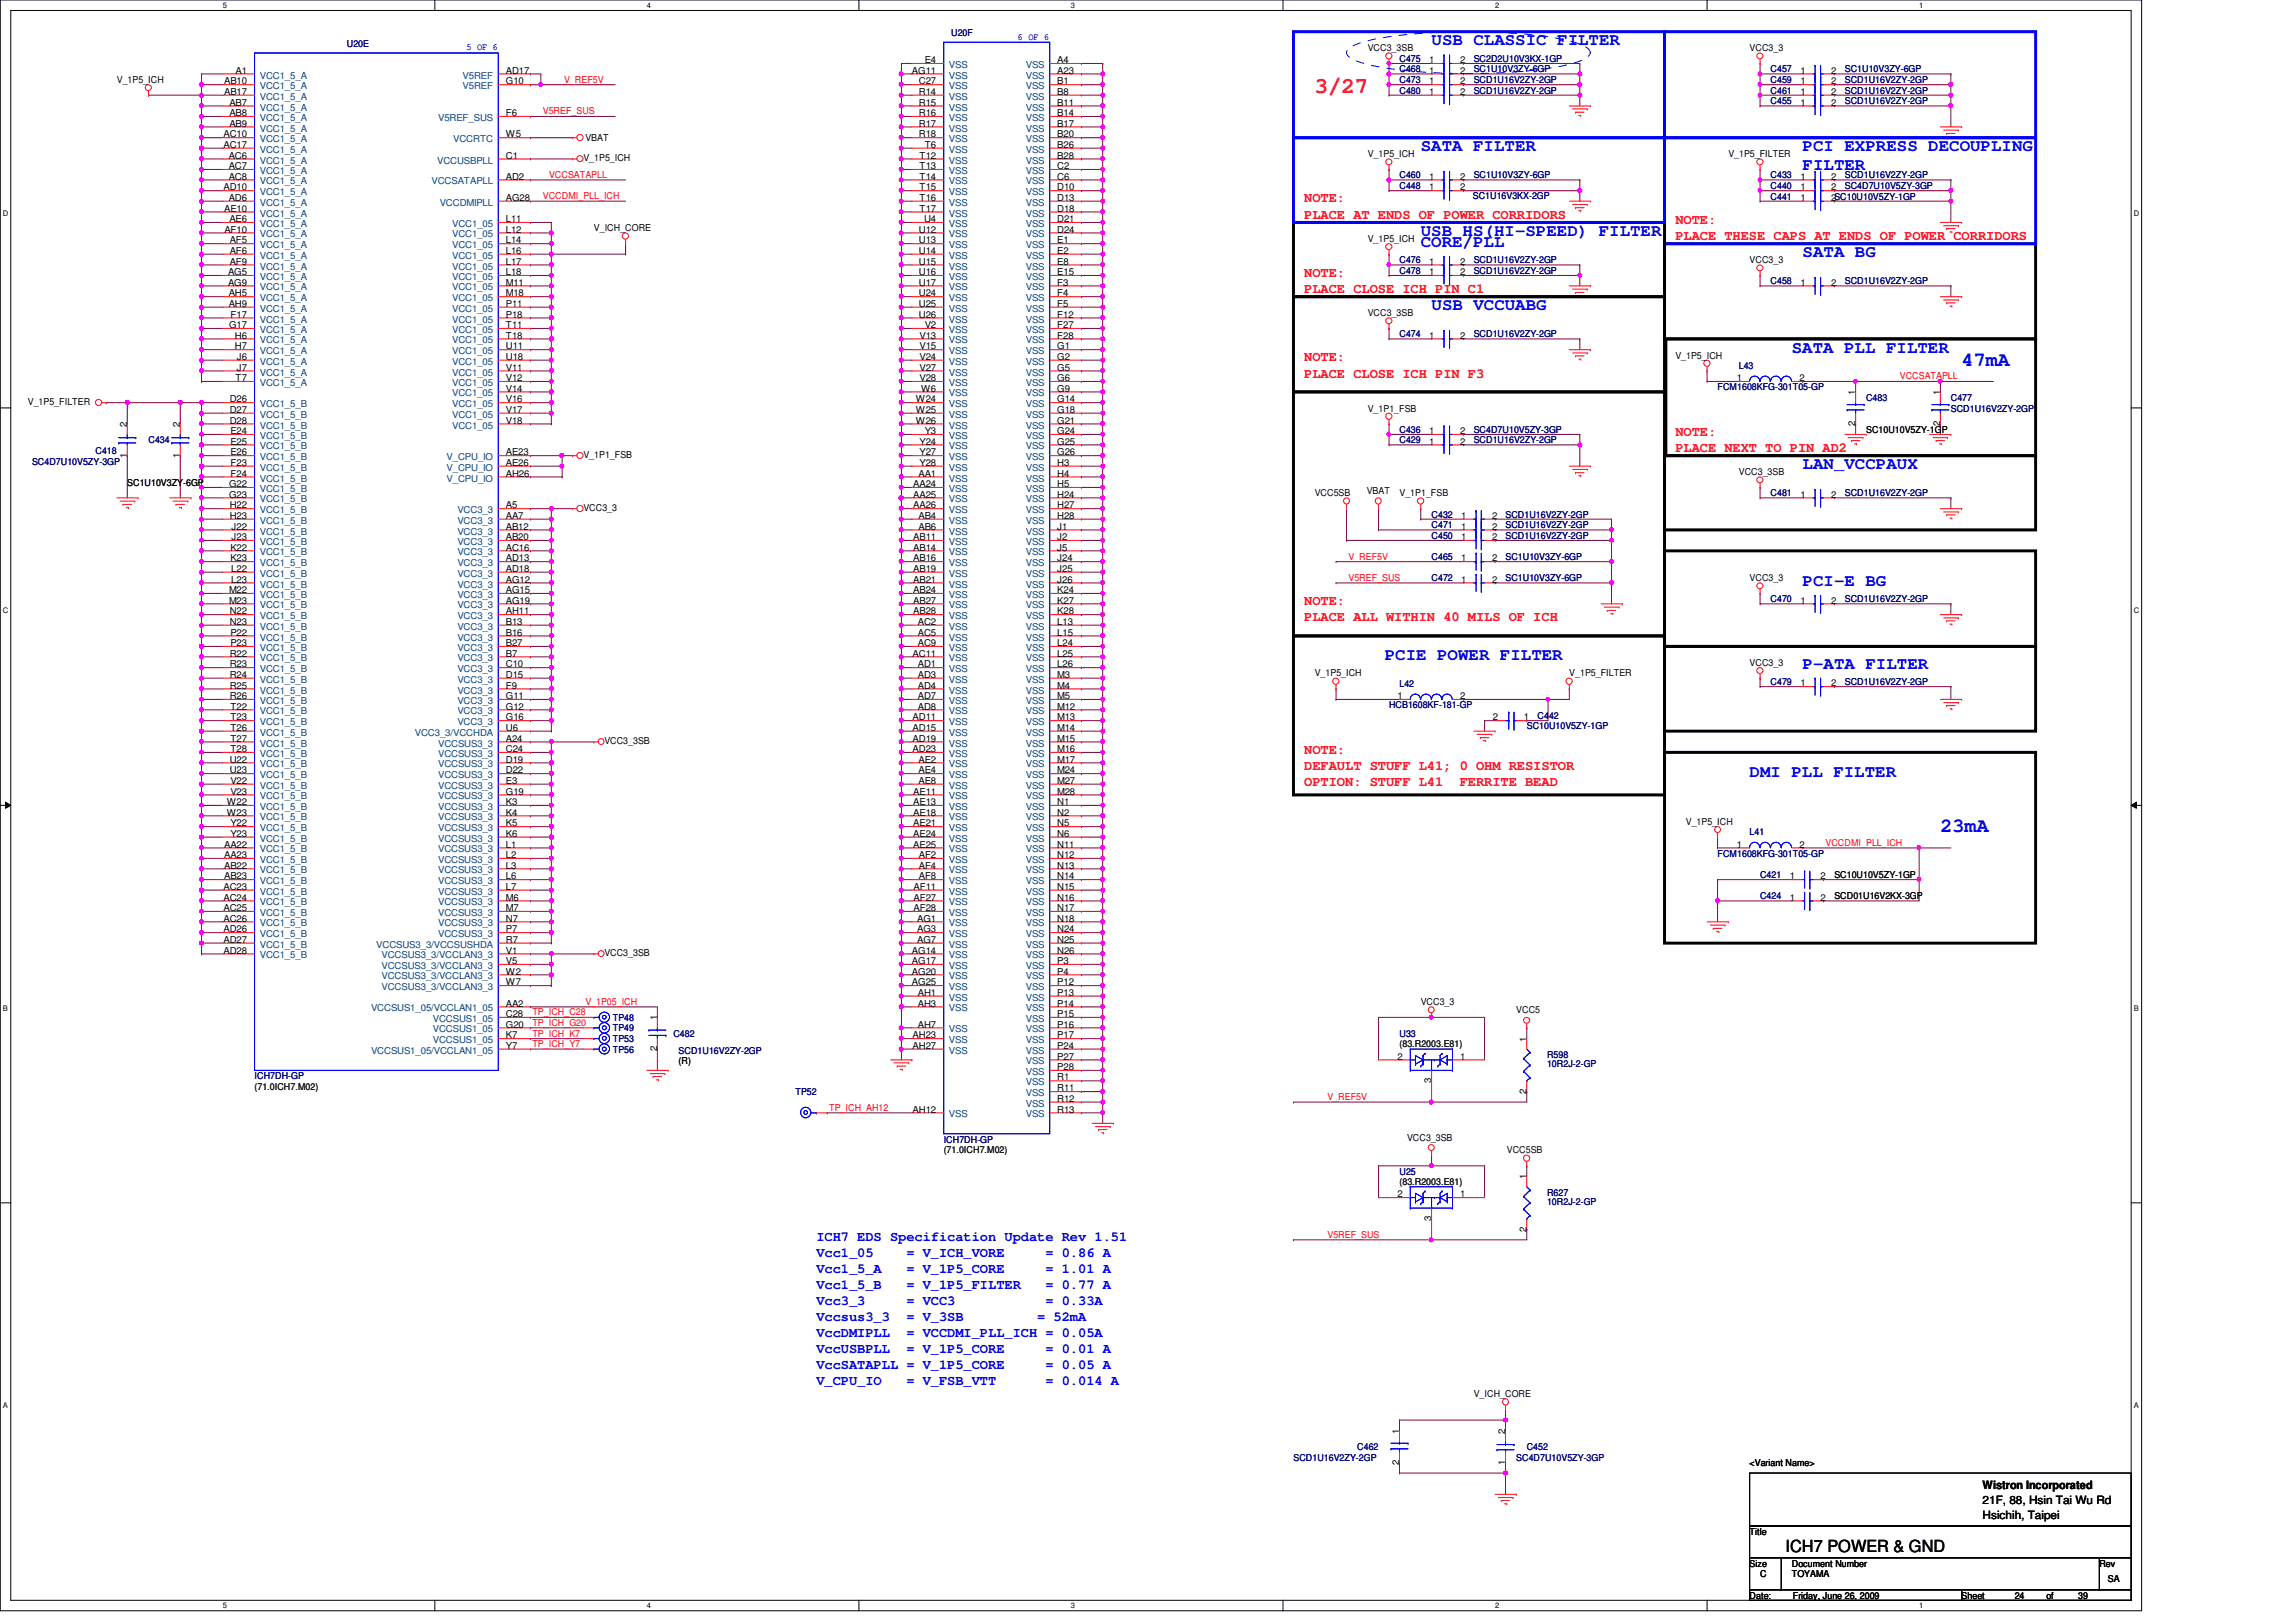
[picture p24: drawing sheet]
<svg xmlns="http://www.w3.org/2000/svg" width="297mm" height="210mm" viewBox="0 0 297 210" stroke-linecap="round" stroke-linejoin="round" font-family="sans-serif">
<defs><g id="words">
<text font-size="2.9" fill="#f00" x="170.1" y="12">3/27</text>
<g font-size="2.6" fill="#00f">
<text x="253.8" y="47.4">47mA</text>
<text x="251" y="107.7">23mA</text>
</g>
<g font-size="2.2" fill="#00f">
<text x="185.2" y="5.9">USB CLASSIC FILTER</text>
<text x="183.8" y="19.6">SATA FILTER</text>
<text x="233.2" y="19.6">PCI EXPRESS DECOUPLING</text>
<text x="233.2" y="22">FILTER</text>
<text x="183.8" y="31.9">CORE/PLL</text>
<text x="183.8" y="30.6">USB HS(HI-SPEED) FILTER</text>
<text x="233.2" y="33.3">SATA BG</text>
<text x="185.2" y="40.2">USB VCCUABG</text>
<text x="231.8" y="45.6">SATA PLL FILTER</text>
<text x="233.2" y="60.7">LAN_VCCPAUX</text>
<text x="233.2" y="75.8">PCI-E BG</text>
<text x="179.2" y="85.4">PCIE POWER FILTER</text>
<text x="233.2" y="86.5">P-ATA FILTER</text>
<text x="226.4" y="100.5">DMI PLL FILTER</text>
</g>
<text font-size="2.2" x="231" y="200.9">ICH7 POWER &amp; GND</text>
<g font-size="1.8" fill="#f00">
<text x="168.7" y="26.2">NOTE:</text>
<text x="168.7" y="28.3">PLACE AT ENDS OF POWER CORRIDORS</text>
<text x="216.7" y="29">NOTE:</text>
<text x="168.7" y="35.8">NOTE:</text>
<text x="216.7" y="31">PLACE THESE CAPS AT ENDS OF POWER CORRIDORS</text>
<text x="168.7" y="37.9">PLACE CLOSE ICH PIN C1</text>
<text x="168.7" y="46.8">NOTE:</text>
<text x="168.7" y="48.9">PLACE CLOSE ICH PIN F3</text>
<text x="216.7" y="56.4">NOTE:</text>
<text x="216.7" y="58.5">PLACE NEXT TO PIN AD2</text>
<text x="168.7" y="78.3">NOTE:</text>
<text x="168.7" y="80.4">PLACE ALL WITHIN 40 MILS OF ICH</text>
<text x="168.7" y="97.5">NOTE:</text>
<text x="168.7" y="99.6">DEFAULT STUFF L41; 0 OHM RESISTOR</text>
<text x="168.7" y="101.7">OPTION: STUFF L41</text>
<text x="188.8" y="101.7">FERRITE BEAD</text>
</g>
<g font-size="1.8" fill="#00f">
<text x="105.6" y="160.6">ICH7 EDS Specification Update Rev 1.51</text>
<text x="105.6" y="162.7">Vcc1_05</text>
<text x="105.6" y="164.8">Vcc1_5_A</text>
<text x="105.6" y="166.8">Vcc1_5_B</text>
<text x="117.3" y="162.7">= V_ICH_VORE</text>
<text x="117.3" y="164.8">= V_1P5_CORE</text>
<text x="117.3" y="166.8">= V_1P5_FILTER</text>
<text x="135.3" y="162.7">= 0.86 A</text>
<text x="135.3" y="164.8">= 1.01 A</text>
<text x="135.3" y="166.8">= 0.77 A</text>
<text x="105.6" y="168.9">Vcc3_3</text>
<text x="105.6" y="171">Vccsus3_3</text>
<text x="105.6" y="173.1">VccDMIPLL</text>
<text x="117.3" y="168.9">= VCC3</text>
<text x="117.3" y="171">= V_3SB</text>
<text x="117.3" y="173.1">= VCCDMI_PLL_ICH = 0.05A</text>
<text x="134.2" y="171">= 52mA</text>
<text x="135.3" y="168.9">= 0.33A</text>
<text x="105.6" y="175.1">VccUSBPLL</text>
<text x="105.6" y="177.2">VccSATAPLL = V_1P5_CORE</text>
<text x="105.6" y="179.3">V_CPU_IO</text>
<text x="117.3" y="175.1">= V_1P5_CORE</text>
<text x="117.3" y="179.3">= V_FSB_VTT</text>
<text x="135.3" y="175.1">= 0.01 A</text>
<text x="135.3" y="177.2">= 0.05 A</text>
<text x="135.3" y="179.3">= 0.014 A</text>
</g>
<g font-size="1.5">
<text x="256.5" y="192.7">Wistron Incorporated</text>
<text x="256.5" y="194.6">21F, 88, Hsin Tai Wu Rd</text>
<text x="256.5" y="196.5">Hsichih, Taipei</text>
</g>
<g font-size="1.2" fill="#000080">
<text x="123.1" y="4.7">U20F</text>
<text x="44.9" y="6.1">U20E</text>
<text x="181.1" y="9.4">C468</text>
<text x="181.1" y="8">C475</text>
<text x="181.1" y="10.7">C473</text>
<text x="190.7" y="9.4">SC1U10V3ZY-6GP</text>
<text x="190.7" y="8">SC2D2U10V3KX-1GP</text>
<text x="190.7" y="10.7">SCD1U16V2ZY-2GP</text>
<text x="229.1" y="10.7">C459</text>
<text x="229.1" y="9.4">C457</text>
<text x="238.7" y="10.7">SCD1U16V2ZY-2GP</text>
<text x="238.7" y="9.4">SC1U10V3ZY-6GP</text>
<text x="181.1" y="12.1">C480</text>
<text x="190.7" y="12.1">SCD1U16V2ZY-2GP</text>
<text x="229.1" y="13.5">C455</text>
<text x="229.1" y="12.1">C461</text>
<text x="238.7" y="13.5">SCD1U16V2ZY-2GP</text>
<text x="238.7" y="12.1">SCD1U16V2ZY-2GP</text>
<text x="181.1" y="23.1">C460</text>
<text x="190.7" y="23.1">SC1U10V3ZY-6GP</text>
<text x="229.1" y="23.1">C433</text>
<text x="238.7" y="23.1">SCD1U16V2ZY-2GP</text>
<text x="181.1" y="24.4">C448</text>
<text x="190.5" y="25.7">SC1U16V3KX-2GP</text>
<text x="229.1" y="25.8">C441</text>
<text x="229.1" y="24.4">C440</text>
<text x="238.7" y="24.4">SC4D7U10V5ZY-3GP</text>
<text x="181.1" y="35.4">C478</text>
<text x="181.1" y="34">C476</text>
<text x="190.7" y="35.4">SCD1U16V2ZY-2GP</text>
<text x="190.7" y="34">SCD1U16V2ZY-2GP</text>
<text x="229.1" y="36.8">C458</text>
<text x="238.7" y="36.8">SCD1U16V2ZY-2GP</text>
<text x="181.1" y="43.6">C474</text>
<text x="190.7" y="43.6">SCD1U16V2ZY-2GP</text>
<text x="225" y="47.8">L43</text>
<text x="222.2" y="50.5">FCM1608KFG-301T05-GP</text>
<text x="241.4" y="51.9">C483</text>
<text x="252.4" y="51.9">C477</text>
<text x="252.4" y="53.3">SCD1U16V2ZY-2GP</text>
<text x="12.4" y="58.7">C418</text>
<text x="19.2" y="57.4">C434</text>
<text x="181.1" y="57.4">C429</text>
<text x="181.1" y="56">C436</text>
<text x="190.7" y="57.4">SCD1U16V2ZY-2GP</text>
<text x="190.7" y="56">SC4D7U10V5ZY-3GP</text>
<text x="4.1" y="60.1">SC4D7U10V5ZY-3GP</text>
<text x="229.1" y="64.2">C481</text>
<text x="238.7" y="64.2">SCD1U16V2ZY-2GP</text>
<text x="185.2" y="67">C432</text>
<text x="185.2" y="68.3">C471</text>
<text x="185.2" y="69.7">C450</text>
<text x="194.8" y="67">SCD1U16V2ZY-2GP</text>
<text x="194.8" y="68.3">SCD1U16V2ZY-2GP</text>
<text x="194.8" y="69.7">SCD1U16V2ZY-2GP</text>
<text x="185.2" y="72.4">C465</text>
<text x="185.2" y="75.2">C472</text>
<text x="194.8" y="72.4">SC1U10V3ZY-6GP</text>
<text x="194.8" y="75.2">SC1U10V3ZY-6GP</text>
<text x="229.1" y="77.9">C470</text>
<text x="238.7" y="77.9">SCD1U16V2ZY-2GP</text>
<text x="181.1" y="88.9">L42</text>
<text x="229.1" y="88.6">C479</text>
<text x="238.7" y="88.6">SCD1U16V2ZY-2GP</text>
<text x="179.7" y="91.7">HCB1608KF-181-GP</text>
<text x="197.5" y="94.4">SC10U10V5ZY-1GP</text>
<text x="198.9" y="93">C442</text>
<text x="222.2" y="110.9">FCM1608KFG-301T05-GP</text>
<text x="226.4" y="108.1">L41</text>
<text x="227.7" y="113.6">C421</text>
<text x="227.7" y="116.3">C424</text>
<text x="79.3" y="133.5">TP49</text>
<text x="79.3" y="134.9">TP53</text>
<text x="79.3" y="136.2">TP56</text>
<text x="79.3" y="132.1">TP48</text>
<text x="87.1" y="134.2">C482</text>
<text x="87.8" y="136.4">SCD1U16V2ZY-2GP</text>
<text x="181.1" y="134.2">U33</text>
<text x="200.1" y="136.9">R598</text>
<text x="32.9" y="139.7">ICH7DH-GP</text>
<text x="102.9" y="141.7">TP52</text>
<text x="200.1" y="138.1">10R2J-2-GP</text>
<text x="122.1" y="147.9">ICH7DH-GP</text>
<text x="181.1" y="152">U25</text>
<text x="200.1" y="154.7">R627</text>
<text x="200.1" y="156">10R2J-2-GP</text>
<text x="167.3" y="189">SCD1U16V2ZY-2GP</text>
<text x="175.6" y="187.7">C462</text>
<text x="196.2" y="189">SC4D7U10V5ZY-3GP</text>
<text x="197.5" y="187.7">C452</text>
</g>
<g font-size="1.2" fill="#00f">
<text x="131.7" y="5.1">6 OF 6</text>
<text x="60.4" y="6.5">5 OF 6</text>
</g>
<g font-size="1.2">
<text x="15.1" y="10.7">V_1P5_ICH</text>
<text x="29" y="10.9">AB10</text>
<text x="30.5" y="9.5">A1</text>
<text x="65.4" y="9.5">AD17</text>
<text x="65.4" y="10.9">G10</text>
<text x="118" y="9.5">AG11</text>
<text x="118.9" y="10.9">C27</text>
<text x="119.6" y="8.2">E4</text>
<text x="136.8" y="8.2">A4</text>
<text x="136.8" y="9.5">A23</text>
<text x="136.8" y="10.9">B1</text>
<text x="176.9" y="6.6">VCC3_3SB</text>
<text x="184.9" y="9.5">1</text>
<text x="184.9" y="8.2">1</text>
<text x="184.9" y="10.9">1</text>
<text x="188.9" y="9.5">2</text>
<text x="188.9" y="8.2">2</text>
<text x="188.9" y="10.9">2</text>
<text x="226.4" y="6.6">VCC3_3</text>
<text x="232.9" y="10.9">1</text>
<text x="232.9" y="9.5">1</text>
<text x="236.9" y="10.9">2</text>
<text x="236.9" y="9.5">2</text>
<text x="28.9" y="17.8">AC10</text>
<text x="29" y="12.3">AB17</text>
<text x="29.7" y="13.7">AB7</text>
<text x="29.7" y="15">AB8</text>
<text x="29.7" y="16.4">AB9</text>
<text x="65.4" y="15">F6</text>
<text x="65.4" y="17.8">W5</text>
<text x="118.9" y="12.3">R14</text>
<text x="118.9" y="13.7">R15</text>
<text x="118.9" y="15">R16</text>
<text x="118.9" y="16.4">R17</text>
<text x="118.9" y="17.8">R18</text>
<text x="136.8" y="12.3">B8</text>
<text x="136.8" y="13.7">B11</text>
<text x="136.8" y="15">B14</text>
<text x="136.8" y="16.4">B17</text>
<text x="136.8" y="17.8">B20</text>
<text x="184.9" y="12.3">1</text>
<text x="188.9" y="12.3">2</text>
<text x="232.9" y="13.7">1</text>
<text x="232.9" y="12.3">1</text>
<text x="236.9" y="13.7">2</text>
<text x="236.9" y="12.3">2</text>
<text x="28.9" y="19.1">AC17</text>
<text x="29.6" y="20.5">AC6</text>
<text x="29.6" y="21.9">AC7</text>
<text x="29.6" y="23.2">AC8</text>
<text x="65.4" y="20.5">C1</text>
<text x="65.4" y="23.2">AD2</text>
<text x="75.5" y="20.9">V_1P5_ICH</text>
<text x="75.7" y="18.3">VBAT</text>
<text x="119" y="20.5">T12</text>
<text x="119" y="21.9">T13</text>
<text x="119" y="23.2">T14</text>
<text x="119.6" y="19.1">T6</text>
<text x="136.8" y="19.1">B26</text>
<text x="136.8" y="20.5">B28</text>
<text x="136.8" y="21.9">C2</text>
<text x="136.8" y="23.2">C6</text>
<text x="176.9" y="20.3">V_1P5_ICH</text>
<text x="184.9" y="23.2">1</text>
<text x="188.9" y="23.2">2</text>
<text x="223.6" y="20.3">V_1P5_FILTER</text>
<text x="232.9" y="23.2">1</text>
<text x="236.9" y="23.2">2</text>
<text x="28.9" y="24.6">AD10</text>
<text x="29" y="27.4">AE10</text>
<text x="29.6" y="26">AD6</text>
<text x="29.7" y="28.7">AE6</text>
<text x="65.4" y="26">AG28</text>
<text x="65.4" y="28.7">L11</text>
<text x="76.8" y="29.9">V_ICH_CORE</text>
<text x="119" y="24.6">T15</text>
<text x="119" y="26">T16</text>
<text x="119" y="27.4">T17</text>
<text x="119.5" y="28.7">U4</text>
<text x="136.8" y="24.6">D10</text>
<text x="136.8" y="26">D13</text>
<text x="136.8" y="27.4">D18</text>
<text x="136.8" y="28.7">D21</text>
<text x="184.9" y="24.6">1</text>
<text x="188.9" y="24.6">2</text>
<text x="232.9" y="26">1</text>
<text x="232.9" y="24.6">1</text>
<text x="236.9" y="26">2SC10U10V5ZY-1GP</text>
<text x="236.9" y="24.6">2</text>
<text x="29" y="30.1">AF10</text>
<text x="29.5" y="35.6">AG5</text>
<text x="29.7" y="31.5">AF5</text>
<text x="29.7" y="32.9">AF6</text>
<text x="29.7" y="34.2">AF9</text>
<text x="65.4" y="30.1">L12</text>
<text x="65.4" y="31.5">L14</text>
<text x="65.4" y="32.9">L16</text>
<text x="65.4" y="34.2">L17</text>
<text x="65.4" y="35.6">L18</text>
<text x="118.9" y="30.1">U12</text>
<text x="118.9" y="31.5">U13</text>
<text x="118.9" y="32.9">U14</text>
<text x="118.9" y="34.2">U15</text>
<text x="118.9" y="35.6">U16</text>
<text x="136.8" y="30.1">D24</text>
<text x="136.8" y="31.5">E1</text>
<text x="136.8" y="32.9">E2</text>
<text x="136.8" y="34.2">E8</text>
<text x="136.8" y="35.6">E15</text>
<text x="176.9" y="31.3">V_1P5_ICH</text>
<text x="184.9" y="35.6">1</text>
<text x="184.9" y="34.2">1</text>
<text x="188.9" y="35.6">2</text>
<text x="188.9" y="34.2">2</text>
<text x="226.4" y="34">VCC3_3</text>
<text x="29.5" y="37">AG9</text>
<text x="29.6" y="38.4">AH5</text>
<text x="29.6" y="39.7">AH9</text>
<text x="29.8" y="41.1">F17</text>
<text x="65.4" y="37">M11</text>
<text x="65.4" y="38.4">M18</text>
<text x="65.4" y="39.7">P11</text>
<text x="65.4" y="41.1">P18</text>
<text x="118.9" y="37">U17</text>
<text x="118.9" y="38.4">U24</text>
<text x="118.9" y="39.7">U25</text>
<text x="118.9" y="41.1">U26</text>
<text x="136.8" y="37">F3</text>
<text x="136.8" y="38.4">F4</text>
<text x="136.8" y="39.7">F5</text>
<text x="136.8" y="41.1">F12</text>
<text x="176.9" y="40.9">VCC3_3SB</text>
<text x="232.9" y="37">1</text>
<text x="236.9" y="37">2</text>
<text x="29.6" y="42.5">G17</text>
<text x="30.4" y="43.8">H6</text>
<text x="30.4" y="45.2">H7</text>
<text x="30.6" y="46.6">J6</text>
<text x="30.6" y="48">J7</text>
<text x="65.4" y="42.5">T11</text>
<text x="65.4" y="43.8">T18</text>
<text x="65.4" y="45.2">U11</text>
<text x="65.4" y="46.6">U18</text>
<text x="65.4" y="48">V11</text>
<text x="119" y="43.8">V13</text>
<text x="119" y="45.2">V15</text>
<text x="119" y="46.6">V24</text>
<text x="119" y="48">V27</text>
<text x="119.6" y="42.5">V2</text>
<text x="136.8" y="42.5">F27</text>
<text x="136.8" y="43.8">F28</text>
<text x="136.8" y="45.2">G1</text>
<text x="136.8" y="46.6">G2</text>
<text x="136.8" y="48">G5</text>
<text x="184.9" y="43.8">1</text>
<text x="188.9" y="43.8">2</text>
<text x="216.7" y="46.4">V_1P5_ICH</text>
<text x="3.6" y="52.4">V_1P5_FILTER</text>
<text x="29.7" y="52.1">D26</text>
<text x="29.7" y="53.4">D27</text>
<text x="30.5" y="49.3">T7</text>
<text x="65.4" y="49.3">V12</text>
<text x="65.4" y="50.7">V14</text>
<text x="65.4" y="52.1">V16</text>
<text x="65.4" y="53.4">V17</text>
<text x="118.5" y="52.1">W24</text>
<text x="118.5" y="53.4">W25</text>
<text x="119" y="49.3">V28</text>
<text x="119.2" y="50.7">W6</text>
<text x="136.8" y="49.3">G6</text>
<text x="136.8" y="50.7">G9</text>
<text x="136.8" y="52.1">G14</text>
<text x="136.8" y="53.4">G18</text>
<text x="176.9" y="53.3">V_1P1_FSB</text>
<text x="224.7" y="49.3">1</text>
<text x="232.8" y="49.3">2</text>
<text x="240" y="51.1" transform="rotate(-90 240 51.1)">1</text>
<text x="251" y="51.1" transform="rotate(-90 251 51.1)">1</text>
<text x="16.4" y="59.2" transform="rotate(-90 16.4 59.2)">1</text>
<text x="16.4" y="55.2" transform="rotate(-90 16.4 55.2)">2</text>
<text x="23.3" y="59.2" transform="rotate(-90 23.3 59.2)">1</text>
<text x="23.3" y="55.2" transform="rotate(-90 23.3 55.2)">2</text>
<text x="29.7" y="54.8">D28</text>
<text x="29.8" y="56.2">E24</text>
<text x="29.8" y="57.5">E25</text>
<text x="29.8" y="58.9">E26</text>
<text x="65.4" y="54.8">V18</text>
<text x="65.4" y="58.9">AE23</text>
<text x="75.5" y="59.3">V_1P1_FSB</text>
<text x="118.5" y="54.8">W26</text>
<text x="119" y="57.5">Y24</text>
<text x="119" y="58.9">Y27</text>
<text x="119.6" y="56.2">Y3</text>
<text x="136.8" y="54.8">G21</text>
<text x="136.8" y="56.2">G24</text>
<text x="136.8" y="57.5">G25</text>
<text x="136.8" y="58.9">G26</text>
<text x="184.9" y="57.5">1</text>
<text x="184.9" y="56.2">1</text>
<text x="188.9" y="57.5">2</text>
<text x="188.9" y="56.2">2</text>
<text x="240" y="55.1" transform="rotate(-90 240 55.1)">2</text>
<text x="241.4" y="56">SC10U10V5ZY-1GP</text>
<text x="251" y="55.1" transform="rotate(-90 251 55.1)">2</text>
<text x="16.5" y="62.9">SC1U10V3ZY-6GP</text>
<text x="29.6" y="63">G22</text>
<text x="29.6" y="64.4">G23</text>
<text x="29.7" y="65.8">H22</text>
<text x="29.8" y="60.3">F23</text>
<text x="29.8" y="61.7">F24</text>
<text x="65.4" y="60.3">AE26</text>
<text x="65.4" y="61.7">AH26</text>
<text x="65.4" y="65.8">A5</text>
<text x="118.1" y="63">AA24</text>
<text x="118.1" y="64.4">AA25</text>
<text x="118.1" y="65.8">AA26</text>
<text x="118.8" y="61.7">AA1</text>
<text x="119" y="60.3">Y28</text>
<text x="136.8" y="60.3">H3</text>
<text x="136.8" y="61.7">H4</text>
<text x="136.8" y="63">H5</text>
<text x="136.8" y="64.4">H24</text>
<text x="136.8" y="65.8">H27</text>
<text x="170.1" y="64.2">VCC5SB</text>
<text x="176.8" y="64">VBAT</text>
<text x="181.1" y="64.2">V_1P1_FSB</text>
<text x="225" y="61.5">VCC3_3SB</text>
<text x="232.9" y="64.4">1</text>
<text x="236.9" y="64.4">2</text>
<text x="29.7" y="67.1">H23</text>
<text x="29.8" y="71.2">K22</text>
<text x="30" y="68.5">J22</text>
<text x="30" y="69.9">J23</text>
<text x="65.4" y="67.1">AA7</text>
<text x="65.4" y="68.5">AB12</text>
<text x="65.4" y="69.9">AB20</text>
<text x="65.4" y="71.2">AC16</text>
<text x="75.5" y="66.1">VCC3_3</text>
<text x="118.1" y="69.9">AB11</text>
<text x="118.1" y="71.2">AB14</text>
<text x="118.8" y="67.1">AB4</text>
<text x="118.8" y="68.5">AB6</text>
<text x="136.8" y="67.1">H28</text>
<text x="136.8" y="68.5">J1</text>
<text x="136.8" y="69.9">J2</text>
<text x="136.8" y="71.2">J5</text>
<text x="189" y="67.1">1</text>
<text x="189" y="68.5">1</text>
<text x="189" y="69.9">1</text>
<text x="193" y="67.1">2</text>
<text x="193" y="68.5">2</text>
<text x="193" y="69.9">2</text>
<text x="29.6" y="76.8">M22</text>
<text x="29.8" y="72.6">K23</text>
<text x="29.9" y="74">L22</text>
<text x="29.9" y="75.4">L23</text>
<text x="65.4" y="72.6">AD13</text>
<text x="65.4" y="74">AD18</text>
<text x="65.4" y="75.4">AG12</text>
<text x="65.4" y="76.8">AG15</text>
<text x="118.1" y="72.6">AB16</text>
<text x="118.1" y="74">AB19</text>
<text x="118.1" y="75.4">AB21</text>
<text x="118.1" y="76.8">AB24</text>
<text x="136.8" y="72.6">J24</text>
<text x="136.8" y="74">J25</text>
<text x="136.8" y="75.4">J26</text>
<text x="136.8" y="76.8">K24</text>
<text x="189" y="72.6">1</text>
<text x="189" y="75.4">1</text>
<text x="193" y="72.6">2</text>
<text x="193" y="75.4">2</text>
<text x="226.4" y="75.2">VCC3_3</text>
<text x="29.6" y="78.1">M23</text>
<text x="29.7" y="79.5">N22</text>
<text x="29.7" y="80.9">N23</text>
<text x="29.8" y="82.3">P22</text>
<text x="29.8" y="83.6">P23</text>
<text x="65.4" y="78.1">AG19</text>
<text x="65.4" y="79.5">AH11</text>
<text x="65.4" y="80.9">B13</text>
<text x="65.4" y="82.3">B16</text>
<text x="65.4" y="83.6">B27</text>
<text x="118.1" y="78.1">AB27</text>
<text x="118.1" y="79.5">AB28</text>
<text x="118.7" y="80.9">AC2</text>
<text x="118.7" y="82.3">AC5</text>
<text x="118.7" y="83.6">AC9</text>
<text x="136.8" y="78.1">K27</text>
<text x="136.8" y="79.5">K28</text>
<text x="136.8" y="80.9">L13</text>
<text x="136.8" y="82.3">L15</text>
<text x="136.8" y="83.6">L24</text>
<text x="232.9" y="78.1">1</text>
<text x="236.9" y="78.1">2</text>
<text x="29.7" y="85">R22</text>
<text x="29.7" y="86.4">R23</text>
<text x="29.7" y="87.7">R24</text>
<text x="29.7" y="89.1">R25</text>
<text x="65.4" y="85">B7</text>
<text x="65.4" y="86.4">C10</text>
<text x="65.4" y="87.7">D15</text>
<text x="65.4" y="89.1">F9</text>
<text x="118.1" y="85">AC11</text>
<text x="118.7" y="86.4">AD1</text>
<text x="118.7" y="87.7">AD3</text>
<text x="118.7" y="89.1">AD4</text>
<text x="136.8" y="85">L25</text>
<text x="136.8" y="86.4">L26</text>
<text x="136.8" y="87.7">M3</text>
<text x="136.8" y="89.1">M4</text>
<text x="170.1" y="87.5">V_1P5_ICH</text>
<text x="203" y="87.5">V_1P5_FILTER</text>
<text x="226.4" y="86.1">VCC3_3</text>
<text x="232.9" y="88.8">1</text>
<text x="236.9" y="88.8">2</text>
<text x="29.7" y="90.5">R26</text>
<text x="29.8" y="91.8">T22</text>
<text x="29.8" y="93.2">T23</text>
<text x="29.8" y="94.6">T26</text>
<text x="29.8" y="96">T27</text>
<text x="65.4" y="90.5">G11</text>
<text x="65.4" y="91.8">G12</text>
<text x="65.4" y="93.2">G16</text>
<text x="65.4" y="94.6">U6</text>
<text x="65.4" y="96">A24</text>
<text x="118.1" y="93.2">AD11</text>
<text x="118.1" y="94.6">AD15</text>
<text x="118.1" y="96">AD19</text>
<text x="118.7" y="90.5">AD7</text>
<text x="118.7" y="91.8">AD8</text>
<text x="136.8" y="90.5">M5</text>
<text x="136.8" y="91.8">M12</text>
<text x="136.8" y="93.2">M13</text>
<text x="136.8" y="94.6">M14</text>
<text x="136.8" y="96">M15</text>
<text x="180.8" y="90.5">1</text>
<text x="188.9" y="90.5">2</text>
<text x="193.1" y="93.2">2</text>
<text x="197.1" y="93.2">1</text>
<text x="29.7" y="98.7">U22</text>
<text x="29.7" y="100.1">U23</text>
<text x="29.8" y="97.3">T28</text>
<text x="29.8" y="101.4">V22</text>
<text x="65.4" y="97.3">C24</text>
<text x="65.4" y="98.7">D19</text>
<text x="65.4" y="100.1">D22</text>
<text x="65.4" y="101.4">E3</text>
<text x="78.2" y="96.3">VCC3_3SB</text>
<text x="118.1" y="97.3">AD23</text>
<text x="118.8" y="98.7">AE2</text>
<text x="118.8" y="100.1">AE4</text>
<text x="118.8" y="101.4">AE8</text>
<text x="136.8" y="97.3">M16</text>
<text x="136.8" y="98.7">M17</text>
<text x="136.8" y="100.1">M24</text>
<text x="136.8" y="101.4">M27</text>
<text x="29.3" y="104.2">W22</text>
<text x="29.3" y="105.5">W23</text>
<text x="29.8" y="102.8">V23</text>
<text x="29.8" y="106.9">Y22</text>
<text x="65.4" y="102.8">G19</text>
<text x="65.4" y="104.2">K3</text>
<text x="65.4" y="105.5">K4</text>
<text x="65.4" y="106.9">K5</text>
<text x="118.1" y="102.8">AE11</text>
<text x="118.1" y="104.2">AE13</text>
<text x="118.1" y="105.5">AE18</text>
<text x="118.1" y="106.9">AE21</text>
<text x="136.8" y="102.8">M28</text>
<text x="136.8" y="104.2">N1</text>
<text x="136.8" y="105.5">N2</text>
<text x="136.8" y="106.9">N5</text>
<text x="218.1" y="106.7">V_1P5_ICH</text>
<text x="29" y="109.7">AA22</text>
<text x="29" y="111">AA23</text>
<text x="29" y="112.4">AB22</text>
<text x="29" y="113.8">AB23</text>
<text x="29.8" y="108.3">Y23</text>
<text x="65.4" y="108.3">K6</text>
<text x="65.4" y="109.7">L1</text>
<text x="65.4" y="111">L2</text>
<text x="65.4" y="112.4">L3</text>
<text x="65.4" y="113.8">L6</text>
<text x="118.1" y="108.3">AE24</text>
<text x="118.1" y="109.7">AE25</text>
<text x="118.9" y="111">AF2</text>
<text x="118.9" y="112.4">AF4</text>
<text x="118.9" y="113.8">AF8</text>
<text x="136.8" y="108.3">N6</text>
<text x="136.8" y="109.7">N11</text>
<text x="136.8" y="111">N12</text>
<text x="136.8" y="112.4">N13</text>
<text x="136.8" y="113.8">N14</text>
<text x="224.7" y="109.7">1</text>
<text x="231.6" y="113.8">1</text>
<text x="232.8" y="109.7">2</text>
<text x="235.5" y="113.8">2</text>
<text x="237.3" y="113.6">SC10U10V5ZY-1GP</text>
<text x="28.9" y="115.1">AC23</text>
<text x="28.9" y="116.5">AC24</text>
<text x="28.9" y="117.9">AC25</text>
<text x="28.9" y="119.3">AC26</text>
<text x="65.4" y="115.1">L7</text>
<text x="65.4" y="116.5">M6</text>
<text x="65.4" y="117.9">M7</text>
<text x="65.4" y="119.3">N7</text>
<text x="118.2" y="115.1">AF11</text>
<text x="118.2" y="116.5">AF27</text>
<text x="118.2" y="117.9">AF28</text>
<text x="118.7" y="119.3">AG1</text>
<text x="136.8" y="115.1">N15</text>
<text x="136.8" y="116.5">N16</text>
<text x="136.8" y="117.9">N17</text>
<text x="136.8" y="119.3">N18</text>
<text x="231.6" y="116.5">1</text>
<text x="235.5" y="116.5">2</text>
<text x="237.3" y="116.3">SCD01U16V2KX-3GP</text>
<text x="28.9" y="120.6">AD26</text>
<text x="28.9" y="122">AD27</text>
<text x="28.9" y="123.4">AD28</text>
<text x="65.4" y="120.6">P7</text>
<text x="65.4" y="122">R7</text>
<text x="65.4" y="123.4">V1</text>
<text x="65.4" y="124.8">V5</text>
<text x="78.2" y="123.7">VCC3_3SB</text>
<text x="118" y="123.4">AG14</text>
<text x="118" y="124.8">AG17</text>
<text x="118.7" y="120.6">AG3</text>
<text x="118.7" y="122">AG7</text>
<text x="136.8" y="120.6">N24</text>
<text x="136.8" y="122">N25</text>
<text x="136.8" y="123.4">N26</text>
<text x="136.8" y="124.8">P3</text>
<text x="65.4" y="126.1">W2</text>
<text x="65.4" y="127.5">W7</text>
<text x="65.4" y="130.3">AA2</text>
<text x="65.4" y="131.6">C28</text>
<text x="118" y="126.1">AG20</text>
<text x="118" y="127.5">AG25</text>
<text x="118.7" y="128.9">AH1</text>
<text x="118.7" y="130.3">AH3</text>
<text x="136.8" y="126.1">P4</text>
<text x="136.8" y="127.5">P12</text>
<text x="136.8" y="128.9">P13</text>
<text x="136.8" y="130.3">P14</text>
<text x="136.8" y="131.6">P15</text>
<text x="183.8" y="130">VCC3_3</text>
<text x="196.2" y="131.1">VCC5</text>
<text x="65.4" y="133">G20</text>
<text x="65.4" y="134.4">K7</text>
<text x="65.4" y="135.7">Y7</text>
<text x="85" y="136.1" transform="rotate(-90 85 136.1)">2</text>
<text x="85" y="132" transform="rotate(-90 85 132)">1</text>
<text x="87.8" y="137.8">(R)</text>
<text x="118.1" y="134.4">AH23</text>
<text x="118.1" y="135.7">AH27</text>
<text x="118.7" y="133">AH7</text>
<text x="136.8" y="133">P16</text>
<text x="136.8" y="134.4">P17</text>
<text x="136.8" y="135.7">P24</text>
<text x="136.8" y="137.1">P27</text>
<text x="180.8" y="137.1">2</text>
<text x="188.9" y="137.1">1</text>
<text x="197.5" y="134.8" transform="rotate(-90 197.5 134.8)">1</text>
<text x="118.1" y="144">AH12</text>
<text x="136.8" y="138.5">P28</text>
<text x="136.8" y="139.8">R1</text>
<text x="136.8" y="141.2">R11</text>
<text x="136.8" y="142.6">R12</text>
<text x="136.8" y="144">R13</text>
<text x="185.2" y="140.2" transform="rotate(-90 185.2 140.2)">3</text>
<text x="197.5" y="141.5" transform="rotate(-90 197.5 141.5)">2</text>
<text x="182" y="147.6">VCC3_3SB</text>
<text x="194.9" y="149.3">VCC5SB</text>
<text x="180.8" y="154.9">2</text>
<text x="188.9" y="154.9">1</text>
<text x="197.5" y="152.6" transform="rotate(-90 197.5 152.6)">1</text>
<text x="185.2" y="158" transform="rotate(-90 185.2 158)">3</text>
<text x="197.5" y="159.4" transform="rotate(-90 197.5 159.4)">2</text>
<text x="181" y="185.5" transform="rotate(-90 181 185.5)">1</text>
<text x="190.7" y="180.8">V_ICH_CORE</text>
<text x="194.7" y="185.5" transform="rotate(-90 194.7 185.5)">2</text>
<text x="181" y="189.5" transform="rotate(-90 181 189.5)">2</text>
<text x="194.7" y="189.5" transform="rotate(-90 194.7 189.5)">1</text>
<text x="226.4" y="189.7">&lt;Variant Name&gt;</text>
<text x="226.4" y="198.6">Title</text>
<text x="226.4" y="202.7">Size</text>
<text x="231.8" y="202.7">Document Number</text>
<text x="271.6" y="202.7">Rev</text>
<text x="226.4" y="206.9">Date:</text>
<text x="227.7" y="204.1">C</text>
<text x="231.8" y="204.1">TOYAMA</text>
<text x="231.9" y="206.9">Friday, June 26, 2009</text>
<text x="253.8" y="206.9">Sheet</text>
<text x="260.6" y="206.9">24</text>
<text x="264.7" y="206.9">of</text>
<text x="268.9" y="206.9">39</text>
<text x="272.7" y="204.7">SA</text>
</g>
<g font-size="1.2" fill="#004080">
<text x="33.6" y="10.2">VCC1_5_A</text>
<text x="33.6" y="11.6">VCC1_5_A</text>
<text x="59.9" y="10.2">V5REF</text>
<text x="59.9" y="11.6">V5REF</text>
<text x="122.8" y="8.8">VSS</text>
<text x="122.8" y="10.2">VSS</text>
<text x="122.8" y="11.6">VSS</text>
<text x="132.7" y="8.8">VSS</text>
<text x="132.7" y="10.2">VSS</text>
<text x="132.7" y="11.6">VSS</text>
<text x="33.6" y="12.9">VCC1_5_A</text>
<text x="33.6" y="14.3">VCC1_5_A</text>
<text x="33.6" y="15.7">VCC1_5_A</text>
<text x="33.6" y="17">VCC1_5_A</text>
<text x="56.7" y="15.7">V5REF_SUS</text>
<text x="122.8" y="12.9">VSS</text>
<text x="122.8" y="14.3">VSS</text>
<text x="122.8" y="15.7">VSS</text>
<text x="122.8" y="17">VSS</text>
<text x="132.7" y="12.9">VSS</text>
<text x="132.7" y="14.3">VSS</text>
<text x="132.7" y="15.7">VSS</text>
<text x="132.7" y="17">VSS</text>
<text x="33.6" y="18.4">VCC1_5_A</text>
<text x="33.6" y="19.8">VCC1_5_A</text>
<text x="33.6" y="21.2">VCC1_5_A</text>
<text x="33.6" y="22.5">VCC1_5_A</text>
<text x="33.6" y="23.9">VCC1_5_A</text>
<text x="55.8" y="23.9">VCCSATAPLL</text>
<text x="56.6" y="21.2">VCCUSBPLL</text>
<text x="58.6" y="18.4">VCCRTC</text>
<text x="122.8" y="18.4">VSS</text>
<text x="122.8" y="19.8">VSS</text>
<text x="122.8" y="21.2">VSS</text>
<text x="122.8" y="22.5">VSS</text>
<text x="122.8" y="23.9">VSS</text>
<text x="132.7" y="18.4">VSS</text>
<text x="132.7" y="19.8">VSS</text>
<text x="132.7" y="21.2">VSS</text>
<text x="132.7" y="22.5">VSS</text>
<text x="132.7" y="23.9">VSS</text>
<text x="33.6" y="25.3">VCC1_5_A</text>
<text x="33.6" y="26.6">VCC1_5_A</text>
<text x="33.6" y="28">VCC1_5_A</text>
<text x="33.6" y="29.4">VCC1_5_A</text>
<text x="56.9" y="26.6">VCCDMIPLL</text>
<text x="58.5" y="29.4">VCC1_05</text>
<text x="122.8" y="25.3">VSS</text>
<text x="122.8" y="26.6">VSS</text>
<text x="122.8" y="28">VSS</text>
<text x="122.8" y="29.4">VSS</text>
<text x="132.7" y="25.3">VSS</text>
<text x="132.7" y="26.6">VSS</text>
<text x="132.7" y="28">VSS</text>
<text x="132.7" y="29.4">VSS</text>
<text x="33.6" y="30.7">VCC1_5_A</text>
<text x="33.6" y="32.1">VCC1_5_A</text>
<text x="33.6" y="33.5">VCC1_5_A</text>
<text x="33.6" y="34.9">VCC1_5_A</text>
<text x="58.5" y="30.7">VCC1_05</text>
<text x="58.5" y="32.1">VCC1_05</text>
<text x="58.5" y="33.5">VCC1_05</text>
<text x="58.5" y="34.9">VCC1_05</text>
<text x="122.8" y="30.7">VSS</text>
<text x="122.8" y="32.1">VSS</text>
<text x="122.8" y="33.5">VSS</text>
<text x="122.8" y="34.9">VSS</text>
<text x="132.7" y="30.7">VSS</text>
<text x="132.7" y="32.1">VSS</text>
<text x="132.7" y="33.5">VSS</text>
<text x="132.7" y="34.9">VSS</text>
<text x="33.6" y="36.2">VCC1_5_A</text>
<text x="33.6" y="37.6">VCC1_5_A</text>
<text x="33.6" y="39">VCC1_5_A</text>
<text x="33.6" y="40.3">VCC1_5_A</text>
<text x="33.6" y="41.7">VCC1_5_A</text>
<text x="58.5" y="36.2">VCC1_05</text>
<text x="58.5" y="37.6">VCC1_05</text>
<text x="58.5" y="39">VCC1_05</text>
<text x="58.5" y="40.3">VCC1_05</text>
<text x="58.5" y="41.7">VCC1_05</text>
<text x="122.8" y="36.2">VSS</text>
<text x="122.8" y="37.6">VSS</text>
<text x="122.8" y="39">VSS</text>
<text x="122.8" y="40.3">VSS</text>
<text x="122.8" y="41.7">VSS</text>
<text x="132.7" y="36.2">VSS</text>
<text x="132.7" y="37.6">VSS</text>
<text x="132.7" y="39">VSS</text>
<text x="132.7" y="40.3">VSS</text>
<text x="132.7" y="41.7">VSS</text>
<text x="33.6" y="43.1">VCC1_5_A</text>
<text x="33.6" y="44.4">VCC1_5_A</text>
<text x="33.6" y="45.8">VCC1_5_A</text>
<text x="33.6" y="47.2">VCC1_5_A</text>
<text x="58.5" y="43.1">VCC1_05</text>
<text x="58.5" y="44.4">VCC1_05</text>
<text x="58.5" y="45.8">VCC1_05</text>
<text x="58.5" y="47.2">VCC1_05</text>
<text x="122.8" y="43.1">VSS</text>
<text x="122.8" y="44.4">VSS</text>
<text x="122.8" y="45.8">VSS</text>
<text x="122.8" y="47.2">VSS</text>
<text x="132.7" y="43.1">VSS</text>
<text x="132.7" y="44.4">VSS</text>
<text x="132.7" y="45.8">VSS</text>
<text x="132.7" y="47.2">VSS</text>
<text x="33.6" y="48.6">VCC1_5_A</text>
<text x="33.6" y="50">VCC1_5_A</text>
<text x="33.6" y="52.7">VCC1_5_B</text>
<text x="58.5" y="48.6">VCC1_05</text>
<text x="58.5" y="50">VCC1_05</text>
<text x="58.5" y="51.3">VCC1_05</text>
<text x="58.5" y="52.7">VCC1_05</text>
<text x="122.8" y="48.6">VSS</text>
<text x="122.8" y="50">VSS</text>
<text x="122.8" y="51.3">VSS</text>
<text x="122.8" y="52.7">VSS</text>
<text x="132.7" y="48.6">VSS</text>
<text x="132.7" y="50">VSS</text>
<text x="132.7" y="51.3">VSS</text>
<text x="132.7" y="52.7">VSS</text>
<text x="33.6" y="54.1">VCC1_5_B</text>
<text x="33.6" y="55.5">VCC1_5_B</text>
<text x="33.6" y="56.8">VCC1_5_B</text>
<text x="33.6" y="58.2">VCC1_5_B</text>
<text x="33.6" y="59.6">VCC1_5_B</text>
<text x="57.8" y="59.6">V_CPU_IO</text>
<text x="58.5" y="54.1">VCC1_05</text>
<text x="58.5" y="55.5">VCC1_05</text>
<text x="122.8" y="54.1">VSS</text>
<text x="122.8" y="55.5">VSS</text>
<text x="122.8" y="56.8">VSS</text>
<text x="122.8" y="58.2">VSS</text>
<text x="122.8" y="59.6">VSS</text>
<text x="132.7" y="54.1">VSS</text>
<text x="132.7" y="55.5">VSS</text>
<text x="132.7" y="56.8">VSS</text>
<text x="132.7" y="58.2">VSS</text>
<text x="132.7" y="59.6">VSS</text>
<text x="33.6" y="60.9">VCC1_5_B</text>
<text x="33.6" y="62.3">VCC1_5_B</text>
<text x="33.6" y="63.7">VCC1_5_B</text>
<text x="33.6" y="65">VCC1_5_B</text>
<text x="57.8" y="60.9">V_CPU_IO</text>
<text x="57.8" y="62.3">V_CPU_IO</text>
<text x="122.8" y="60.9">VSS</text>
<text x="122.8" y="62.3">VSS</text>
<text x="122.8" y="63.7">VSS</text>
<text x="122.8" y="65">VSS</text>
<text x="132.7" y="60.9">VSS</text>
<text x="132.7" y="62.3">VSS</text>
<text x="132.7" y="63.7">VSS</text>
<text x="132.7" y="65">VSS</text>
<text x="33.6" y="66.4">VCC1_5_B</text>
<text x="33.6" y="67.8">VCC1_5_B</text>
<text x="33.6" y="69.2">VCC1_5_B</text>
<text x="33.6" y="70.5">VCC1_5_B</text>
<text x="33.6" y="71.9">VCC1_5_B</text>
<text x="59.2" y="66.4">VCC3_3</text>
<text x="59.2" y="67.8">VCC3_3</text>
<text x="59.2" y="69.2">VCC3_3</text>
<text x="59.2" y="70.5">VCC3_3</text>
<text x="59.2" y="71.9">VCC3_3</text>
<text x="122.8" y="66.4">VSS</text>
<text x="122.8" y="67.8">VSS</text>
<text x="122.8" y="69.2">VSS</text>
<text x="122.8" y="70.5">VSS</text>
<text x="122.8" y="71.9">VSS</text>
<text x="132.7" y="66.4">VSS</text>
<text x="132.7" y="67.8">VSS</text>
<text x="132.7" y="69.2">VSS</text>
<text x="132.7" y="70.5">VSS</text>
<text x="132.7" y="71.9">VSS</text>
<text x="33.6" y="73.3">VCC1_5_B</text>
<text x="33.6" y="74.6">VCC1_5_B</text>
<text x="33.6" y="76">VCC1_5_B</text>
<text x="33.6" y="77.4">VCC1_5_B</text>
<text x="59.2" y="73.3">VCC3_3</text>
<text x="59.2" y="74.6">VCC3_3</text>
<text x="59.2" y="76">VCC3_3</text>
<text x="59.2" y="77.4">VCC3_3</text>
<text x="122.8" y="73.3">VSS</text>
<text x="122.8" y="74.6">VSS</text>
<text x="122.8" y="76">VSS</text>
<text x="122.8" y="77.4">VSS</text>
<text x="132.7" y="73.3">VSS</text>
<text x="132.7" y="74.6">VSS</text>
<text x="132.7" y="76">VSS</text>
<text x="132.7" y="77.4">VSS</text>
<text x="33.6" y="78.7">VCC1_5_B</text>
<text x="33.6" y="80.1">VCC1_5_B</text>
<text x="33.6" y="81.5">VCC1_5_B</text>
<text x="33.6" y="82.9">VCC1_5_B</text>
<text x="59.2" y="78.7">VCC3_3</text>
<text x="59.2" y="80.1">VCC3_3</text>
<text x="59.2" y="81.5">VCC3_3</text>
<text x="59.2" y="82.9">VCC3_3</text>
<text x="122.8" y="78.7">VSS</text>
<text x="122.8" y="80.1">VSS</text>
<text x="122.8" y="81.5">VSS</text>
<text x="122.8" y="82.9">VSS</text>
<text x="132.7" y="78.7">VSS</text>
<text x="132.7" y="80.1">VSS</text>
<text x="132.7" y="81.5">VSS</text>
<text x="132.7" y="82.9">VSS</text>
<text x="33.6" y="84.2">VCC1_5_B</text>
<text x="33.6" y="85.6">VCC1_5_B</text>
<text x="33.6" y="87">VCC1_5_B</text>
<text x="33.6" y="88.3">VCC1_5_B</text>
<text x="33.6" y="89.7">VCC1_5_B</text>
<text x="59.2" y="84.2">VCC3_3</text>
<text x="59.2" y="85.6">VCC3_3</text>
<text x="59.2" y="87">VCC3_3</text>
<text x="59.2" y="88.3">VCC3_3</text>
<text x="59.2" y="89.7">VCC3_3</text>
<text x="122.8" y="84.2">VSS</text>
<text x="122.8" y="85.6">VSS</text>
<text x="122.8" y="87">VSS</text>
<text x="122.8" y="88.3">VSS</text>
<text x="122.8" y="89.7">VSS</text>
<text x="132.7" y="84.2">VSS</text>
<text x="132.7" y="85.6">VSS</text>
<text x="132.7" y="87">VSS</text>
<text x="132.7" y="88.3">VSS</text>
<text x="132.7" y="89.7">VSS</text>
<text x="33.6" y="91.1">VCC1_5_B</text>
<text x="33.6" y="92.5">VCC1_5_B</text>
<text x="33.6" y="93.9">VCC1_5_B</text>
<text x="33.6" y="95.2">VCC1_5_B</text>
<text x="53.7" y="95.2">VCC3_3/VCCHDA</text>
<text x="59.2" y="91.1">VCC3_3</text>
<text x="59.2" y="92.5">VCC3_3</text>
<text x="59.2" y="93.9">VCC3_3</text>
<text x="122.8" y="91.1">VSS</text>
<text x="122.8" y="92.5">VSS</text>
<text x="122.8" y="93.9">VSS</text>
<text x="122.8" y="95.2">VSS</text>
<text x="132.7" y="91.1">VSS</text>
<text x="132.7" y="92.5">VSS</text>
<text x="132.7" y="93.9">VSS</text>
<text x="132.7" y="95.2">VSS</text>
<text x="33.6" y="96.6">VCC1_5_B</text>
<text x="33.6" y="98">VCC1_5_B</text>
<text x="33.6" y="99.3">VCC1_5_B</text>
<text x="33.6" y="100.7">VCC1_5_B</text>
<text x="56.7" y="96.6">VCCSUS3_3</text>
<text x="56.7" y="98">VCCSUS3_3</text>
<text x="56.7" y="99.3">VCCSUS3_3</text>
<text x="56.7" y="100.7">VCCSUS3_3</text>
<text x="122.8" y="96.6">VSS</text>
<text x="122.8" y="98">VSS</text>
<text x="122.8" y="99.3">VSS</text>
<text x="122.8" y="100.7">VSS</text>
<text x="132.7" y="96.6">VSS</text>
<text x="132.7" y="98">VSS</text>
<text x="132.7" y="99.3">VSS</text>
<text x="132.7" y="100.7">VSS</text>
<text x="33.6" y="102.1">VCC1_5_B</text>
<text x="33.6" y="103.5">VCC1_5_B</text>
<text x="33.6" y="104.8">VCC1_5_B</text>
<text x="33.6" y="106.2">VCC1_5_B</text>
<text x="33.6" y="107.6">VCC1_5_B</text>
<text x="56.7" y="102.1">VCCSUS3_3</text>
<text x="56.7" y="103.5">VCCSUS3_3</text>
<text x="56.7" y="104.8">VCCSUS3_3</text>
<text x="56.7" y="106.2">VCCSUS3_3</text>
<text x="56.7" y="107.6">VCCSUS3_3</text>
<text x="122.8" y="102.1">VSS</text>
<text x="122.8" y="103.5">VSS</text>
<text x="122.8" y="104.8">VSS</text>
<text x="122.8" y="106.2">VSS</text>
<text x="122.8" y="107.6">VSS</text>
<text x="132.7" y="102.1">VSS</text>
<text x="132.7" y="103.5">VSS</text>
<text x="132.7" y="104.8">VSS</text>
<text x="132.7" y="106.2">VSS</text>
<text x="132.7" y="107.6">VSS</text>
<text x="33.6" y="108.9">VCC1_5_B</text>
<text x="33.6" y="110.3">VCC1_5_B</text>
<text x="33.6" y="111.7">VCC1_5_B</text>
<text x="33.6" y="113">VCC1_5_B</text>
<text x="56.7" y="108.9">VCCSUS3_3</text>
<text x="56.7" y="110.3">VCCSUS3_3</text>
<text x="56.7" y="111.7">VCCSUS3_3</text>
<text x="56.7" y="113">VCCSUS3_3</text>
<text x="122.8" y="108.9">VSS</text>
<text x="122.8" y="110.3">VSS</text>
<text x="122.8" y="111.7">VSS</text>
<text x="122.8" y="113">VSS</text>
<text x="132.7" y="108.9">VSS</text>
<text x="132.7" y="110.3">VSS</text>
<text x="132.7" y="111.7">VSS</text>
<text x="132.7" y="113">VSS</text>
<text x="33.6" y="114.4">VCC1_5_B</text>
<text x="33.6" y="115.8">VCC1_5_B</text>
<text x="33.6" y="117.2">VCC1_5_B</text>
<text x="33.6" y="118.5">VCC1_5_B</text>
<text x="33.6" y="119.9">VCC1_5_B</text>
<text x="56.7" y="114.4">VCCSUS3_3</text>
<text x="56.7" y="115.8">VCCSUS3_3</text>
<text x="56.7" y="117.2">VCCSUS3_3</text>
<text x="56.7" y="118.5">VCCSUS3_3</text>
<text x="56.7" y="119.9">VCCSUS3_3</text>
<text x="122.8" y="114.4">VSS</text>
<text x="122.8" y="115.8">VSS</text>
<text x="122.8" y="117.2">VSS</text>
<text x="122.8" y="118.5">VSS</text>
<text x="122.8" y="119.9">VSS</text>
<text x="132.7" y="114.4">VSS</text>
<text x="132.7" y="115.8">VSS</text>
<text x="132.7" y="117.2">VSS</text>
<text x="132.7" y="118.5">VSS</text>
<text x="132.7" y="119.9">VSS</text>
<text x="33.6" y="121.3">VCC1_5_B</text>
<text x="33.6" y="122.6">VCC1_5_B</text>
<text x="33.6" y="124">VCC1_5_B</text>
<text x="48.7" y="122.6">VCCSUS3_3/VCCSUSHDA</text>
<text x="49.4" y="124">VCCSUS3_3/VCCLAN3_3</text>
<text x="49.4" y="125.4">VCCSUS3_3/VCCLAN3_3</text>
<text x="56.7" y="121.3">VCCSUS3_3</text>
<text x="122.8" y="121.3">VSS</text>
<text x="122.8" y="122.6">VSS</text>
<text x="122.8" y="124">VSS</text>
<text x="122.8" y="125.4">VSS</text>
<text x="132.7" y="121.3">VSS</text>
<text x="132.7" y="122.6">VSS</text>
<text x="132.7" y="124">VSS</text>
<text x="132.7" y="125.4">VSS</text>
<text x="48" y="130.9">VCCSUS1_05/VCCLAN1_05</text>
<text x="49.4" y="126.7">VCCSUS3_3/VCCLAN3_3</text>
<text x="49.4" y="128.1">VCCSUS3_3/VCCLAN3_3</text>
<text x="122.8" y="126.7">VSS</text>
<text x="122.8" y="128.1">VSS</text>
<text x="122.8" y="129.5">VSS</text>
<text x="122.8" y="130.9">VSS</text>
<text x="132.7" y="126.7">VSS</text>
<text x="132.7" y="128.1">VSS</text>
<text x="132.7" y="129.5">VSS</text>
<text x="132.7" y="130.9">VSS</text>
<text x="48" y="136.4">VCCSUS1_05/VCCLAN1_05</text>
<text x="56" y="132.2">VCCSUS1_05</text>
<text x="56" y="133.6">VCCSUS1_05</text>
<text x="56" y="135">VCCSUS1_05</text>
<text x="122.8" y="133.6">VSS</text>
<text x="122.8" y="135">VSS</text>
<text x="122.8" y="136.4">VSS</text>
<text x="132.7" y="132.2">VSS</text>
<text x="132.7" y="133.6">VSS</text>
<text x="132.7" y="135">VSS</text>
<text x="132.7" y="136.4">VSS</text>
<text x="132.7" y="137.8">VSS</text>
<text x="132.7" y="139.1">VSS</text>
<text x="132.7" y="140.5">VSS</text>
<text x="132.7" y="141.9">VSS</text>
<text x="132.7" y="143.2">VSS</text>
<text x="122.8" y="144.6">VSS</text>
<text x="132.7" y="144.6">VSS</text>
</g>
<g font-size="1.2" fill="#f00">
<text x="73" y="10.7">V_REF5V</text>
<text x="70.2" y="14.8">V5REF_SUS</text>
<text x="71" y="23">VCCSATAPLL</text>
<text x="70.2" y="25.8">VCCDMI_PLL_ICH</text>
<text x="245.8" y="49.1">VCCSATAPLL</text>
<text x="174.5" y="72.4">V_REF5V</text>
<text x="174.5" y="75.2">V5REF_SUS</text>
<text x="236.2" y="109.5">VCCDMI_PLL_ICH</text>
<text x="68.9" y="131.4">TP_ICH_C28</text>
<text x="75.7" y="130">V_1P05_ICH</text>
<text x="68.9" y="134.2">TP_ICH_K7</text>
<text x="68.9" y="135.5">TP_ICH_Y7</text>
<text x="68.9" y="132.8">TP_ICH_G20</text>
<text x="107.3" y="143.8">TP_ICH_AH12</text>
<text x="171.7" y="142.4">V_REF5V</text>
<text x="171.7" y="160.2">V5REF_SUS</text>
</g>
<g font-size="1.2" fill="#004000">
<text x="181.1" y="135.6">(83.R2003.E81)</text>
<text x="32.9" y="141">(71.0ICH7.M02)</text>
<text x="122.1" y="149.3">(71.0ICH7.M02)</text>
<text x="181.1" y="153.4">(83.R2003.E81)</text>
</g>
<g font-size="1">
<text x="28.8" y="1">5</text>
<text x="83.7" y="1">4</text>
<text x="138.6" y="1">3</text>
<text x="193.4" y="1">2</text>
<text x="248.3" y="1">1</text>
<text x=".4" y="27.9">D</text>
<text x="276.1" y="27.9">D</text>
<text x=".4" y="79.4">C</text>
<text x="276.1" y="79.4">C</text>
<text x=".4" y="130.8">B</text>
<text x="276.1" y="130.8">B</text>
<text x=".4" y="182.2">A</text>
<text x="276.1" y="182.2">A</text>
<text x="28.8" y="208.1">5</text>
<text x="83.7" y="208.1">4</text>
<text x="138.6" y="208.1">3</text>
<text x="193.4" y="208.1">2</text>
<text x="248.3" y="208.1">1</text>
</g>
</g></defs>
<path d="M0 0h277.1v208.4h-277.1zM1.4 1.4h274.3v205.7h-274.3z" fill="none" stroke="#000" stroke-width=".13"/>
<g fill="#fff">
<path d="M28.8 .1h.6v1.1h-.6z"/>
<path d="M28.8 207.2h.6v1.1h-.6z"/>
</g>
<path d="M56.3 0v1.4M56.3 207.1v1.3" fill="none" stroke="#000" stroke-width=".13"/>
<g fill="#fff">
<path d="M83.7 .1h.5v1.1h-.5z"/>
<path d="M83.7 207.2h.5v1.1h-.5z"/>
</g>
<path d="M111.1 0v1.4M111.1 207.1v1.3" fill="none" stroke="#000" stroke-width=".13"/>
<g fill="#fff">
<path d="M138.6 .1h.5v1.1h-.5z"/>
<path d="M138.6 207.2h.5v1.1h-.5z"/>
</g>
<path d="M166 0v1.4M166 207.1v1.3" fill="none" stroke="#000" stroke-width=".13"/>
<g fill="#fff">
<path d="M193.4 .1h.6v1.1h-.6z"/>
<path d="M193.4 207.2h.6v1.1h-.6z"/>
</g>
<path d="M220.8 0v1.4M220.8 207.1v1.3" fill="none" stroke="#000" stroke-width=".13"/>
<g fill="#fff">
<path d="M248.3 .1h.5v1.1h-.5z"/>
<path d="M248.3 207.2h.5v1.1h-.5z"/>
<path d="M.4 27.1h.7v1.1h-.7z"/>
<path d="M276.1 27.1h.7v1.1h-.7z"/>
<path d="M.4 78.5h.7v1.1h-.7z"/>
<path d="M276.1 78.5h.7v1.1h-.7z"/>
</g>
<path d="M0 52.8h1.4M275.7 52.8h1.4" fill="none" stroke="#000" stroke-width=".13"/>
<g fill="#fff">
<path d="M.4 129.9h.6v1.1h-.6z"/>
<path d="M276.1 129.9h.6v1.1h-.6z"/>
</g>
<path d="M0 104.2h1.4M.7 103.8l.7 .4-.7 .4zM275.7 104.2l.7-.4v.8zM275.7 104.2h1.4" fill="none" stroke="#000" stroke-width=".13"/>
<path d="M.7 103.8l.7 .4-.7 .4zM275.7 104.2l.7-.4v.8z" fill="#000"/>
<g fill="#fff">
<path d="M.4 181.4h.6v1.1h-.6z"/>
<path d="M276.1 181.4h.6v1.1h-.6z"/>
</g>
<path d="M0 155.7h1.4M275.7 155.7h1.4" fill="none" stroke="#000" stroke-width=".13"/>
<path d="M178.3 131.7h.1M178.3 131.7v5.5M185.2 142.6h.1M185.2 142.6h12.3" fill="none" stroke="#800040" stroke-width=".13"/>
<circle cx="185.2" cy="142.6" r=".26" fill="#f0f"/>
<circle cx="185.2" cy="142.6" r=".26" fill="none" stroke="#f0f" stroke-width=".13"/>
<path d="M178.3 131.7h.1M178.3 131.7h13.8M185.2 131.7h.1M192.1 131.7h.1M192.1 131.7v5.5M197.5 133h.1M197.5 133v1.4" fill="none" stroke="#800040" stroke-width=".13"/>
<circle cx="185.2" cy="131.6" r=".25" fill="#f0f"/>
<circle cx="185.2" cy="131.6" r=".25" fill="none" stroke="#f0f" stroke-width=".13"/>
<path d="M181.1 183.8h.1M181.1 183.8v1.4M181.1 183.8h13.7M194.8 183.8h.1M194.8 190.6h.1M194.8 183.8v1.4M194.8 190.6v2.8" fill="none" stroke="#800040" stroke-width=".13"/>
<circle cx="194.8" cy="183.8" r=".26" fill="#f0f"/>
<circle cx="194.8" cy="183.8" r=".26" fill="none" stroke="#f0f" stroke-width=".13"/>
<path d="M181.1 189.3h.1M181.1 190.6h.1M181.1 189.3v1.3M181.1 190.6h13.7" fill="none" stroke="#800040" stroke-width=".13"/>
<circle cx="194.8" cy="190.6" r=".26" fill="#f0f"/>
<circle cx="194.8" cy="190.6" r=".26" fill="none" stroke="#f0f" stroke-width=".13"/>
<path d="M179.7 57.6h.1M179.7 56.2h.1M179.7 57.6h5.5M179.7 56.2v1.4M204.4 57.6h.1M204.4 57.6v2.7M167.3 142.6h.1M167.3 142.6h17.9" fill="none" stroke="#800040" stroke-width=".13"/>
<path d="M179.5 56h.3l.1 .2-.1 .2h-.1h-.2z" fill-rule="evenodd" fill="#f0f"/>
<path d="M179.5 56h.3l.1 .2-.1 .2h-.1h-.2z" fill="none" stroke="#f0f" stroke-width=".13"/>
<path d="M179.7 56.2h.1M179.7 56.2h5.5M189.3 56.2h.1M189.3 57.6h.1M189.3 56.2h15.1M189.3 57.6h15.1" fill="none" stroke="#800040" stroke-width=".13"/>
<circle cx="204.4" cy="57.6" r=".26" fill="#f0f"/>
<circle cx="204.4" cy="57.6" r=".26" fill="none" stroke="#f0f" stroke-width=".13"/>
<path d="M178.3 68.6h.1M178.3 68.6h11M183.8 67.2h.1M183.8 67.2h5.5M193.4 67.2h.1M193.4 69.9h.1M193.4 67.2h15.1M193.4 69.9h15.1M208.5 69.9h.1M208.5 69.9v2.8" fill="none" stroke="#800040" stroke-width=".13"/>
<circle cx="208.5" cy="69.9" r=".25" fill="#f0f"/>
<circle cx="208.5" cy="69.9" r=".25" fill="none" stroke="#f0f" stroke-width=".13"/>
<path d="M183.8 65.8h.1M183.8 65.8v1.4M193.4 68.6h.1M193.4 68.6h15.1" fill="none" stroke="#800040" stroke-width=".13"/>
<circle cx="208.5" cy="68.5" r=".26" fill="#f0f"/>
<circle cx="208.5" cy="68.5" r=".26" fill="none" stroke="#f0f" stroke-width=".13"/>
<path d="M193.4 72.7h.1M193.4 72.7h15.1" fill="none" stroke="#800040" stroke-width=".13"/>
<circle cx="208.5" cy="72.6" r=".26" fill="#f0f"/>
<circle cx="208.5" cy="72.6" r=".26" fill="none" stroke="#f0f" stroke-width=".13"/>
<path d="M172.8 72.7h.1M172.8 72.7h16.5M203 89.2h.1M203 89.2v1.3M222.2 108.3h.1M222.2 116.6h.1M222.2 108.3v1.4M222.2 116.6h9.6" fill="none" stroke="#800040" stroke-width=".13"/>
<circle cx="222.2" cy="116.5" r=".26" fill="#f0f"/>
<circle cx="222.2" cy="116.5" r=".26" fill="none" stroke="#f0f" stroke-width=".13"/>
<path d="M222.2 113.8h.1M222.2 116.6h.1M222.2 113.8h9.6M222.2 116.6v2.7M235.9 116.6h.1M235.9 116.6h12.4M248.3 109.7h.1M248.3 109.7v4.1" fill="none" stroke="#800040" stroke-width=".13"/>
<path d="M248.1 113.6l.1-.1 .3 .2-.1 .3h-.2h-.1z" fill-rule="evenodd" fill="#f0f"/>
<path d="M248.1 113.6l.1-.1 .3 .2-.1 .3h-.2h-.1z" fill="none" stroke="#f0f" stroke-width=".13"/>
<path d="M248.1 109.5l.1-.1 .3 .1-.1 .4h-.2h-.1z" fill-rule="evenodd" fill="#f0f"/>
<path d="M248.1 109.5l.1-.1 .3 .1-.1 .4h-.2h-.1z" fill="none" stroke="#f0f" stroke-width=".13"/>
<path d="M237.3 11h.1M237.3 11h15.1M233.2 109.7h.1M233.2 109.7h19.2M235.9 113.8h.1M235.9 113.8h12.4M248.3 113.8h.1M248.3 109.7h.1M248.3 113.8v2.8" fill="none" stroke="#800040" stroke-width=".13"/>
<circle cx="252.4" cy="10.9" r=".26" fill="#f0f"/>
<circle cx="252.4" cy="10.9" r=".26" fill="none" stroke="#f0f" stroke-width=".13"/>
<path d="M227.7 11h.1M227.7 11h5.5" fill="none" stroke="#800040" stroke-width=".13"/>
<path d="M227.5 10.7h.2l.2 .1-.1 .3-.1 .1-.2-.1z" fill-rule="evenodd" fill="#f0f"/>
<path d="M227.5 10.7h.2l.2 .1-.1 .3-.1 .1-.2-.1z" fill="none" stroke="#f0f" stroke-width=".13"/>
<path d="M237.3 13.7h.1M237.3 13.7h15.1M172.8 90.5h.1M172.8 90.5h8.3" fill="none" stroke="#800040" stroke-width=".13"/>
<circle cx="252.4" cy="13.7" r=".26" fill="#f0f"/>
<circle cx="252.4" cy="13.7" r=".26" fill="none" stroke="#f0f" stroke-width=".13"/>
<path d="M227.7 13.7h.1M227.7 11h.1M227.7 8.2h.1M227.7 13.7h5.5M227.7 8.2v1.4M227.7 11v1.3M252.4 13.7h.1M252.4 11h.1M252.4 11v1.3M252.4 13.7v2.7M237.3 26h.1M237.3 26h15.1" fill="none" stroke="#800040" stroke-width=".13"/>
<circle cx="252.4" cy="26" r=".26" fill="#f0f"/>
<circle cx="252.4" cy="26" r=".26" fill="none" stroke="#f0f" stroke-width=".13"/>
<path d="M227.7 26h.1M227.7 23.3h.1M227.7 26h5.5M227.7 23.3h5.5M237.3 24.7h.1M237.3 24.7h15.1" fill="none" stroke="#800040" stroke-width=".13"/>
<path d="M227.5 23.1l.2-.1 .2 .1-.1 .4h-.1h-.2z" fill-rule="evenodd" fill="#f0f"/>
<path d="M227.5 23.1l.2-.1 .2 .1-.1 .4h-.1h-.2z" fill="none" stroke="#f0f" stroke-width=".13"/>
<path d="M227.7 24.7h.1M227.7 24.7h5.5" fill="none" stroke="#800040" stroke-width=".13"/>
<path d="M227.5 24.4h.2l.2 .1-.1 .3-.1 .1-.2-.1z" fill-rule="evenodd" fill="#f0f"/>
<path d="M227.5 24.4h.2l.2 .1-.1 .3-.1 .1-.2-.1z" fill="none" stroke="#f0f" stroke-width=".13"/>
<g fill="none" stroke="#800040" stroke-width=".13">
<path d="M179.7 9.6h.1M179.7 9.6v1.4M227.7 24.7h.1M227.7 37h.1M227.7 35.6h.1M227.7 24.7v1.3M227.7 35.6v1.4M227.7 37h5.5M237.3 23.3h.1M237.3 37h.1M237.3 23.3h15.1M237.3 37h15.1"/>
<path d="M252.4 26h.1M252.4 23.3h.1M252.4 37h.1M252.4 23.3v1.4M252.4 26v2.8M252.4 37v1.4M227.7 64.4h.1M227.7 63.1h.1M227.7 78.1h.1M227.7 76.8h.1M227.7 63.1v1.3M227.7 76.8v1.3"/>
<path d="M227.7 64.4h5.5M227.7 78.1h5.5M237.3 64.4h.1M237.3 78.1h.1M237.3 64.4h15.1M237.3 78.1h15.1M252.4 64.4h.1M252.4 78.1h.1M252.4 64.4v1.4M252.4 78.1v1.4"/>
</g>
<path d="M179.5 10.7h.2l.2 .1-.1 .3-.1 .1-.2-.1z" fill-rule="evenodd" fill="#f0f"/>
<path d="M179.5 10.7h.2l.2 .1-.1 .3-.1 .1-.2-.1z" fill="none" stroke="#f0f" stroke-width=".13"/>
<path d="M179.5 9.4l.2-.1 .2 .1-.1 .3-.1 .1-.2-.1z" fill-rule="evenodd" fill="#f0f"/>
<path d="M179.5 9.4l.2-.1 .2 .1-.1 .3-.1 .1-.2-.1z" fill="none" stroke="#f0f" stroke-width=".13"/>
<path d="M179.7 11h.1M179.7 11h5.5M189.3 11h.1M189.3 11h15.1M174.2 69.9h.1M174.2 69.9h15.1M178.3 65.8h.1M178.3 65.8v2.8" fill="none" stroke="#800040" stroke-width=".13"/>
<circle cx="204.4" cy="10.9" r=".26" fill="#f0f"/>
<circle cx="204.4" cy="10.9" r=".26" fill="none" stroke="#f0f" stroke-width=".13"/>
<path d="M179.7 12.3h.1M179.7 11h.1M179.7 12.3h5.5M179.7 11v1.3M189.3 12.3h.1M189.3 12.3h15.1" fill="none" stroke="#800040" stroke-width=".13"/>
<circle cx="204.4" cy="12.3" r=".26" fill="#f0f"/>
<circle cx="204.4" cy="12.3" r=".26" fill="none" stroke="#f0f" stroke-width=".13"/>
<path d="M204.4 12.3h.1M204.4 12.3v1.4M179.7 24.7h.1M179.7 24.7h5.5M189.3 24.7h.1M189.3 24.7h15.1M204.4 24.7h.1M204.4 24.7v1.3" fill="none" stroke="#800040" stroke-width=".13"/>
<circle cx="204.4" cy="24.6" r=".26" fill="#f0f"/>
<circle cx="204.4" cy="24.6" r=".26" fill="none" stroke="#f0f" stroke-width=".13"/>
<path d="M179.7 23.3h.1M179.7 23.3h5.5M179.7 23.3v1.4M189.3 23.3h.1M189.3 23.3h15.1" fill="none" stroke="#800040" stroke-width=".13"/>
<path d="M179.5 23.1l.2-.1 .2 .1-.1 .4h-.1h-.2z" fill-rule="evenodd" fill="#f0f"/>
<path d="M179.5 23.1l.2-.1 .2 .1-.1 .4h-.1h-.2z" fill="none" stroke="#f0f" stroke-width=".13"/>
<path d="M179.7 21.9h.1M179.7 21.9v1.4M189.3 35.6h.1M189.3 35.6h15.1M222.2 113.8h.1M222.2 113.8v2.8" fill="none" stroke="#800040" stroke-width=".13"/>
<circle cx="204.4" cy="35.6" r=".25" fill="#f0f"/>
<circle cx="204.4" cy="35.6" r=".25" fill="none" stroke="#f0f" stroke-width=".13"/>
<path d="M179.7 35.6h.1M179.7 34.3h.1M179.7 35.6h5.5M179.7 34.3v1.3M204.4 35.6h.1M204.4 35.6v1.4" fill="none" stroke="#800040" stroke-width=".13"/>
<path d="M179.5 34.1l.2-.1 .2 .1-.1 .3-.1 .1-.2-.1z" fill-rule="evenodd" fill="#f0f"/>
<path d="M179.5 34.1l.2-.1 .2 .1-.1 .3-.1 .1-.2-.1z" fill="none" stroke="#f0f" stroke-width=".13"/>
<g fill="none" stroke="#800040" stroke-width=".13">
<path d="M179.7 34.3h.1M179.7 34.3h5.5M189.3 34.3h.1M189.3 34.3h15.1M179.7 42.5h.1M179.7 43.9h.1M179.7 42.5v1.4M179.7 43.9h5.5M189.3 43.9h.1M189.3 43.9h15.1M204.4 43.9h.1M204.4 43.9v1.4"/>
<path d="M220.8 48h.1M220.8 48v1.4M233.2 49.4h.1M233.2 49.4h17.8M240.1 49.4h.1M240.1 54.9h.1M240.1 49.4v1.3M240.1 54.9v1.3M251 54.9h.1M251 54.9v1.3"/>
</g>
<circle cx="251" cy="49.3" r=".25" fill="#f0f"/>
<circle cx="251" cy="49.3" r=".25" fill="none" stroke="#f0f" stroke-width=".13"/>
<circle cx="240" cy="49.3" r=".25" fill="#f0f"/>
<circle cx="240" cy="49.3" r=".25" fill="none" stroke="#f0f" stroke-width=".13"/>
<path d="M251 49.4h.1M251 49.4h6.9M251 49.4v1.3M174.2 65.8h.1M174.2 65.8v4.1M200.3 90.5h.1M200.3 90.5h2.7" fill="none" stroke="#800040" stroke-width=".13"/>
<path d="M200.1 90.3h.3l.1 .2-.1 .1-.2 .1-.1-.1z" fill-rule="evenodd" fill="#f0f"/>
<path d="M200.1 90.3h.3l.1 .2-.1 .1-.2 .1-.1-.1z" fill="none" stroke="#f0f" stroke-width=".13"/>
<path d="M227.7 12.3h.1M227.7 12.3h5.5M220.8 49.4h.1M220.8 49.4h4.2M208.5 75.4h.1M208.5 75.4v2.7M172.8 89.2h.1M172.8 89.2v1.3M197.5 141.3h.1M197.5 141.3v1.3M194.8 189.3h.1M194.8 189.3v1.3" fill="none" stroke="#800040" stroke-width=".13"/>
<path d="M227.5 12.1h.2l.2 .1-.1 .3-.1 .1-.2-.1z" fill-rule="evenodd" fill="#f0f"/>
<path d="M227.5 12.1h.2l.2 .1-.1 .3-.1 .1-.2-.1z" fill="none" stroke="#f0f" stroke-width=".13"/>
<path d="M227.7 12.3h.1M227.7 12.3v1.4M237.3 12.3h.1M237.3 12.3h15.1" fill="none" stroke="#800040" stroke-width=".13"/>
<circle cx="252.4" cy="12.3" r=".26" fill="#f0f"/>
<circle cx="252.4" cy="12.3" r=".26" fill="none" stroke="#f0f" stroke-width=".13"/>
<path d="M227.7 9.6h.1M227.7 9.6h5.5M237.3 9.6h.1M237.3 9.6h15.1" fill="none" stroke="#800040" stroke-width=".13"/>
<path d="M227.5 9.4l.2-.1 .2 .1-.1 .3-.1 .1-.2-.1z" fill-rule="evenodd" fill="#f0f"/>
<path d="M227.5 9.4l.2-.1 .2 .1-.1 .3-.1 .1-.2-.1z" fill="none" stroke="#f0f" stroke-width=".13"/>
<g fill="none" stroke="#800040" stroke-width=".13">
<path d="M179.7 8.2h.1M179.7 8.2h5.5M189.3 8.2h.1M189.3 8.2h15.1M204.4 11h.1M204.4 11v1.3M252.4 12.3h.1M252.4 9.6h.1M252.4 9.6v1.4M252.4 12.3v1.4M179.7 32.9h.1M179.7 32.9v1.4"/>
<path d="M204.4 34.3h.1M204.4 23.3h.1M204.4 23.3v1.4M204.4 34.3v1.3M227.7 23.3h.1M227.7 21.9h.1M227.7 21.9v2.8M252.4 24.7h.1M252.4 24.7v1.3M204.4 56.2h.1M204.4 56.2v1.4M208.5 68.6h.1"/>
<path d="M208.5 68.6v1.3"/>
</g>
<circle cx="252.4" cy="24.6" r=".26" fill="#f0f"/>
<circle cx="252.4" cy="24.6" r=".26" fill="none" stroke="#f0f" stroke-width=".13"/>
<g fill="none" stroke="#800040" stroke-width=".13">
<path d="M204.4 9.6h.1M204.4 9.6v1.4M227.7 9.6h.1M227.7 9.6v1.4M179.7 54.9h.1M179.7 54.9v1.3M208.5 67.2h.1M208.5 67.2v1.4M178.3 150.9h.1M178.3 150.9v4.1M197.5 159.1h.1M197.5 159.1v1.3h-30.2"/>
<path d="M167.3 160.4h.1M185.2 160.4h.1"/>
</g>
<circle cx="185.2" cy="160.4" r=".26" fill="#f0f"/>
<circle cx="185.2" cy="160.4" r=".26" fill="none" stroke="#f0f" stroke-width=".13"/>
<path d="M185.2 150.9h.1M185.2 150.9h6.9" fill="none" stroke="#800040" stroke-width=".13"/>
<circle cx="185.2" cy="150.8" r=".26" fill="#f0f"/>
<circle cx="185.2" cy="150.8" r=".26" fill="none" stroke="#f0f" stroke-width=".13"/>
<g fill="none" stroke="#800040" stroke-width=".13">
<path d="M139.9 26h.1M139.9 35.6h.1M139.9 26h2.8M139.9 35.6h2.8M139.9 69.9h.1M139.9 69.9h2.8M139.9 107h.1M139.9 107h2.8M139.9 126.2h.1M139.9 126.2h2.8M178.3 150.9h.1M185.2 149.5h.1"/>
<path d="M185.2 149.5v1.4h-6.9M192.1 150.9h.1M192.1 150.9v4.1M197.5 150.9h.1M197.5 150.9v1.3"/>
</g>
<circle cx="142.7" cy="126.2" r=".26" fill="#f0f"/>
<circle cx="142.7" cy="126.2" r=".26" fill="none" stroke="#f0f" stroke-width=".13"/>
<path d="M142.7 17.8h.1M142.7 17.8v1.4M139.9 79.5h.1M139.9 79.5h2.8M139.9 120.7h.1M139.9 120.7h2.8" fill="none" stroke="#800040" stroke-width=".13"/>
<circle cx="142.7" cy="17.8" r=".26" fill="#f0f"/>
<circle cx="142.7" cy="17.8" r=".26" fill="none" stroke="#f0f" stroke-width=".13"/>
<path d="M142.7 30.1h.1M142.7 30.1v1.4M139.9 60.3h.1M139.9 65.8h.1M139.9 60.3h2.8M139.9 65.8h2.8M139.9 115.2h.1M139.9 115.2h2.8M139.9 138.5h.1M139.9 138.5h2.8" fill="none" stroke="#800040" stroke-width=".13"/>
<circle cx="142.7" cy="30.1" r=".26" fill="#f0f"/>
<circle cx="142.7" cy="30.1" r=".26" fill="none" stroke="#f0f" stroke-width=".13"/>
<path d="M142.7 24.7h.1M142.7 24.7v1.3" fill="none" stroke="#800040" stroke-width=".13"/>
<circle cx="142.7" cy="24.6" r=".26" fill="#f0f"/>
<circle cx="142.7" cy="24.6" r=".26" fill="none" stroke="#f0f" stroke-width=".13"/>
<path d="M142.7 35.6h.1M142.7 35.6v1.4" fill="none" stroke="#800040" stroke-width=".13"/>
<circle cx="142.7" cy="35.6" r=".25" fill="#f0f"/>
<circle cx="142.7" cy="35.6" r=".25" fill="none" stroke="#f0f" stroke-width=".13"/>
<path d="M142.7 43.9h.1M142.7 43.9v1.4" fill="none" stroke="#800040" stroke-width=".13"/>
<circle cx="142.7" cy="43.9" r=".26" fill="#f0f"/>
<circle cx="142.7" cy="43.9" r=".26" fill="none" stroke="#f0f" stroke-width=".13"/>
<path d="M142.7 16.4h.1M142.7 16.4v1.4M139.9 39.8h.1M139.9 39.8h2.8M139.9 130.3h.1M139.9 130.3h2.8" fill="none" stroke="#800040" stroke-width=".13"/>
<circle cx="142.7" cy="16.4" r=".26" fill="#f0f"/>
<circle cx="142.7" cy="16.4" r=".26" fill="none" stroke="#f0f" stroke-width=".13"/>
<path d="M142.7 105.6h.1M142.7 105.6v1.4" fill="none" stroke="#800040" stroke-width=".13"/>
<circle cx="142.7" cy="105.6" r=".26" fill="#f0f"/>
<circle cx="142.7" cy="105.6" r=".26" fill="none" stroke="#f0f" stroke-width=".13"/>
<path d="M139.9 141.3h.1M139.9 141.3h2.8" fill="none" stroke="#800040" stroke-width=".13"/>
<circle cx="142.7" cy="141.2" r=".26" fill="#f0f"/>
<circle cx="142.7" cy="141.2" r=".26" fill="none" stroke="#f0f" stroke-width=".13"/>
<path d="M142.7 104.2h.1M142.7 104.2v1.4M142.7 133h.1M142.7 133v1.4" fill="none" stroke="#800040" stroke-width=".13"/>
<circle cx="142.7" cy="104.2" r=".25" fill="#f0f"/>
<circle cx="142.7" cy="104.2" r=".25" fill="none" stroke="#f0f" stroke-width=".13"/>
<path d="M142.7 94.6h.1M142.7 94.6v1.4" fill="none" stroke="#800040" stroke-width=".13"/>
<circle cx="142.7" cy="94.6" r=".26" fill="#f0f"/>
<circle cx="142.7" cy="94.6" r=".26" fill="none" stroke="#f0f" stroke-width=".13"/>
<path d="M139.9 49.4h.1M139.9 49.4h2.8M139.9 76.8h.1M139.9 76.8h2.8" fill="none" stroke="#800040" stroke-width=".13"/>
<circle cx="142.7" cy="49.3" r=".25" fill="#f0f"/>
<circle cx="142.7" cy="49.3" r=".25" fill="none" stroke="#f0f" stroke-width=".13"/>
<path d="M139.9 67.2h.1M139.9 67.2h2.8M139.9 91.9h.1M139.9 91.9h2.8M142.7 80.9h.1M142.7 80.9v1.4M139.9 119.3h.1M139.9 119.3h2.8" fill="none" stroke="#800040" stroke-width=".13"/>
<circle cx="142.7" cy="80.9" r=".26" fill="#f0f"/>
<circle cx="142.7" cy="80.9" r=".26" fill="none" stroke="#f0f" stroke-width=".13"/>
<path d="M142.7 113.8h.1M142.7 113.8v1.4" fill="none" stroke="#800040" stroke-width=".13"/>
<circle cx="142.7" cy="113.8" r=".26" fill="#f0f"/>
<circle cx="142.7" cy="113.8" r=".26" fill="none" stroke="#f0f" stroke-width=".13"/>
<path d="M139.9 133h.1M139.9 133h2.8" fill="none" stroke="#800040" stroke-width=".13"/>
<circle cx="142.7" cy="133" r=".26" fill="#f0f"/>
<circle cx="142.7" cy="133" r=".26" fill="none" stroke="#f0f" stroke-width=".13"/>
<path d="M139.9 32.9h.1M139.9 30.1h.1M139.9 32.9h2.8M139.9 30.1h2.8M142.7 90.5h.1M142.7 90.5v1.4M139.9 105.6h.1M139.9 105.6h2.8" fill="none" stroke="#800040" stroke-width=".13"/>
<circle cx="142.7" cy="90.5" r=".25" fill="#f0f"/>
<circle cx="142.7" cy="90.5" r=".25" fill="none" stroke="#f0f" stroke-width=".13"/>
<path d="M142.7 119.3h.1M142.7 119.3v1.4" fill="none" stroke="#800040" stroke-width=".13"/>
<circle cx="142.7" cy="119.3" r=".26" fill="#f0f"/>
<circle cx="142.7" cy="119.3" r=".26" fill="none" stroke="#f0f" stroke-width=".13"/>
<path d="M139.9 28.8h.1M139.9 28.8h2.8M139.9 68.6h.1M139.9 64.4h.1M139.9 68.6h2.8M139.9 64.4h2.8M139.9 139.9h.1M139.9 139.9h2.8" fill="none" stroke="#800040" stroke-width=".13"/>
<circle cx="142.7" cy="28.8" r=".25" fill="#f0f"/>
<circle cx="142.7" cy="28.8" r=".25" fill="none" stroke="#f0f" stroke-width=".13"/>
<path d="M142.7 78.1h.1M142.7 78.1v1.4M139.9 112.4h.1M139.9 112.4h2.8" fill="none" stroke="#800040" stroke-width=".13"/>
<circle cx="142.7" cy="78.1" r=".26" fill="#f0f"/>
<circle cx="142.7" cy="78.1" r=".26" fill="none" stroke="#f0f" stroke-width=".13"/>
<path d="M139.9 15.1h.1M139.9 12.3h.1M139.9 15.1h2.8M139.9 12.3h2.8M142.7 59h.1M142.7 59v1.3M139.9 82.3h.1M139.9 82.3h2.8M139.9 108.3h.1M139.9 108.3h2.8" fill="none" stroke="#800040" stroke-width=".13"/>
<circle cx="142.7" cy="58.9" r=".26" fill="#f0f"/>
<circle cx="142.7" cy="58.9" r=".26" fill="none" stroke="#f0f" stroke-width=".13"/>
<path d="M142.7 122h.1M142.7 122v1.4" fill="none" stroke="#800040" stroke-width=".13"/>
<circle cx="142.7" cy="122" r=".26" fill="#f0f"/>
<circle cx="142.7" cy="122" r=".26" fill="none" stroke="#f0f" stroke-width=".13"/>
<path d="M139.9 56.2h.1M139.9 56.2h2.8M139.9 127.6h.1M139.9 127.6h2.8" fill="none" stroke="#800040" stroke-width=".13"/>
<circle cx="142.7" cy="127.5" r=".26" fill="#f0f"/>
<circle cx="142.7" cy="127.5" r=".26" fill="none" stroke="#f0f" stroke-width=".13"/>
<path d="M139.9 11h.1M139.9 11h2.8M139.9 43.9h.1M139.9 43.9h2.8M139.9 80.9h.1M139.9 80.9h2.8M142.7 128.9h.1M142.7 138.5h.1M142.7 128.9v1.4M142.7 138.5v1.4" fill="none" stroke="#800040" stroke-width=".13"/>
<circle cx="142.7" cy="138.5" r=".25" fill="#f0f"/>
<circle cx="142.7" cy="138.5" r=".25" fill="none" stroke="#f0f" stroke-width=".13"/>
<path d="M142.7 86.4h.1M142.7 86.4v1.4" fill="none" stroke="#800040" stroke-width=".13"/>
<circle cx="142.7" cy="86.4" r=".26" fill="#f0f"/>
<circle cx="142.7" cy="86.4" r=".26" fill="none" stroke="#f0f" stroke-width=".13"/>
<path d="M139.9 13.7h.1M139.9 13.7h2.8M139.9 142.6h.1M139.9 142.6h2.8" fill="none" stroke="#800040" stroke-width=".13"/>
<circle cx="142.7" cy="142.6" r=".26" fill="#f0f"/>
<circle cx="142.7" cy="142.6" r=".26" fill="none" stroke="#f0f" stroke-width=".13"/>
<path d="M139.9 85h.1M139.9 85h2.8M139.9 100.1h.1M139.9 100.1h2.8M142.7 112.4h.1M142.7 112.4v1.4" fill="none" stroke="#800040" stroke-width=".13"/>
<circle cx="142.7" cy="112.4" r=".26" fill="#f0f"/>
<circle cx="142.7" cy="112.4" r=".26" fill="none" stroke="#f0f" stroke-width=".13"/>
<path d="M142.7 37h.1M142.7 37v1.4M139.9 111.1h.1M139.9 111.1h2.8" fill="none" stroke="#800040" stroke-width=".13"/>
<circle cx="142.7" cy="37" r=".26" fill="#f0f"/>
<circle cx="142.7" cy="37" r=".26" fill="none" stroke="#f0f" stroke-width=".13"/>
<path d="M139.9 135.8h.1M139.9 135.8h2.8M142.7 123.4h.1M142.7 123.4v1.4" fill="none" stroke="#800040" stroke-width=".13"/>
<circle cx="142.7" cy="123.4" r=".26" fill="#f0f"/>
<circle cx="142.7" cy="123.4" r=".26" fill="none" stroke="#f0f" stroke-width=".13"/>
<path d="M142.7 28.8h.1M142.7 28.8v1.3M142.7 60.3h.1M142.7 60.3v1.4M142.7 98.7h.1M142.7 98.7v1.4M139.9 113.8h.1M139.9 113.8h2.8" fill="none" stroke="#800040" stroke-width=".13"/>
<circle cx="142.7" cy="60.3" r=".26" fill="#f0f"/>
<circle cx="142.7" cy="60.3" r=".26" fill="none" stroke="#f0f" stroke-width=".13"/>
<path d="M139.9 37h.1M139.9 37h2.8M142.7 79.5h.1M142.7 79.5v1.4" fill="none" stroke="#800040" stroke-width=".13"/>
<circle cx="142.7" cy="79.5" r=".26" fill="#f0f"/>
<circle cx="142.7" cy="79.5" r=".26" fill="none" stroke="#f0f" stroke-width=".13"/>
<path d="M142.7 107h.1M142.7 107v1.3" fill="none" stroke="#800040" stroke-width=".13"/>
<circle cx="142.7" cy="106.9" r=".26" fill="#f0f"/>
<circle cx="142.7" cy="106.9" r=".26" fill="none" stroke="#f0f" stroke-width=".13"/>
<path d="M139.9 48h.1M139.9 41.1h.1M139.9 48h2.8M139.9 41.1h2.8" fill="none" stroke="#800040" stroke-width=".13"/>
<circle cx="142.7" cy="41.1" r=".26" fill="#f0f"/>
<circle cx="142.7" cy="41.1" r=".26" fill="none" stroke="#f0f" stroke-width=".13"/>
<path d="M139.9 78.1h.1M139.9 78.1h2.8M142.7 96h.1M142.7 96v1.4" fill="none" stroke="#800040" stroke-width=".13"/>
<circle cx="142.7" cy="96" r=".26" fill="#f0f"/>
<circle cx="142.7" cy="96" r=".26" fill="none" stroke="#f0f" stroke-width=".13"/>
<path d="M142.7 85h.1M142.7 85v1.4" fill="none" stroke="#800040" stroke-width=".13"/>
<circle cx="142.7" cy="85" r=".26" fill="#f0f"/>
<circle cx="142.7" cy="85" r=".26" fill="none" stroke="#f0f" stroke-width=".13"/>
<path d="M142.7 46.6h.1M142.7 46.6v1.4M139.9 94.6h.1M139.9 94.6h2.8" fill="none" stroke="#800040" stroke-width=".13"/>
<circle cx="142.7" cy="46.6" r=".26" fill="#f0f"/>
<circle cx="142.7" cy="46.6" r=".26" fill="none" stroke="#f0f" stroke-width=".13"/>
<path d="M139.9 98.7h.1M139.9 98.7h2.8" fill="none" stroke="#800040" stroke-width=".13"/>
<circle cx="142.7" cy="98.7" r=".26" fill="#f0f"/>
<circle cx="142.7" cy="98.7" r=".26" fill="none" stroke="#f0f" stroke-width=".13"/>
<path d="M139.9 19.2h.1M139.9 17.8h.1M139.9 19.2h2.8M139.9 17.8h2.8M139.9 20.6h.1M139.9 20.6h2.8M142.7 23.3h.1M142.7 23.3v1.4M142.7 49.4h.1M142.7 49.4v1.3M139.9 134.4h.1M139.9 134.4h2.8" fill="none" stroke="#800040" stroke-width=".13"/>
<circle cx="142.7" cy="20.5" r=".26" fill="#f0f"/>
<circle cx="142.7" cy="20.5" r=".26" fill="none" stroke="#f0f" stroke-width=".13"/>
<path d="M139.9 75.4h.1M139.9 75.4h2.8M142.7 69.9h.1M142.7 69.9v1.4M139.9 86.4h.1M139.9 86.4h2.8M139.9 137.2h.1M139.9 137.2h2.8" fill="none" stroke="#800040" stroke-width=".13"/>
<circle cx="142.7" cy="69.9" r=".25" fill="#f0f"/>
<circle cx="142.7" cy="69.9" r=".25" fill="none" stroke="#f0f" stroke-width=".13"/>
<path d="M142.7 64.4h.1M142.7 64.4v1.4" fill="none" stroke="#800040" stroke-width=".13"/>
<circle cx="142.7" cy="64.4" r=".26" fill="#f0f"/>
<circle cx="142.7" cy="64.4" r=".26" fill="none" stroke="#f0f" stroke-width=".13"/>
<path d="M139.9 23.3h.1M139.9 23.3h2.8M139.9 46.6h.1M139.9 46.6h2.8" fill="none" stroke="#800040" stroke-width=".13"/>
<circle cx="142.7" cy="23.3" r=".26" fill="#f0f"/>
<circle cx="142.7" cy="23.3" r=".26" fill="none" stroke="#f0f" stroke-width=".13"/>
<path d="M142.7 135.8h.1M142.7 135.8v1.4" fill="none" stroke="#800040" stroke-width=".13"/>
<circle cx="142.7" cy="135.8" r=".26" fill="#f0f"/>
<circle cx="142.7" cy="135.8" r=".26" fill="none" stroke="#f0f" stroke-width=".13"/>
<path d="M142.7 26h.1M142.7 26v1.4M139.9 116.6h.1M139.9 116.6h2.8" fill="none" stroke="#800040" stroke-width=".13"/>
<circle cx="142.7" cy="26" r=".26" fill="#f0f"/>
<circle cx="142.7" cy="26" r=".26" fill="none" stroke="#f0f" stroke-width=".13"/>
<g fill="none" stroke="#800040" stroke-width=".13">
<path d="M139.9 9.6h.1M139.9 9.6h2.8M139.9 38.4h.1M139.9 38.4h2.8M139.9 53.5h.1M139.9 53.5h2.8M142.7 57.6h.1M142.7 57.6v1.4M139.9 104.2h.1M139.9 102.9h.1M139.9 104.2h2.8M139.9 102.9h2.8"/>
<path d="M139.9 124.8h.1M139.9 124.8h2.8"/>
</g>
<circle cx="142.7" cy="57.6" r=".26" fill="#f0f"/>
<circle cx="142.7" cy="57.6" r=".26" fill="none" stroke="#f0f" stroke-width=".13"/>
<path d="M139.9 83.7h.1M142.7 82.3h.1M142.7 82.3v1.4h-2.8" fill="none" stroke="#800040" stroke-width=".13"/>
<circle cx="142.7" cy="82.3" r=".26" fill="#f0f"/>
<circle cx="142.7" cy="82.3" r=".26" fill="none" stroke="#f0f" stroke-width=".13"/>
<path d="M139.9 16.4h.1M139.9 16.4h2.8M142.7 111.1h.1M142.7 111.1v1.3" fill="none" stroke="#800040" stroke-width=".13"/>
<circle cx="142.7" cy="111" r=".25" fill="#f0f"/>
<circle cx="142.7" cy="111" r=".25" fill="none" stroke="#f0f" stroke-width=".13"/>
<path d="M139.9 128.9h.1M139.9 128.9h2.8" fill="none" stroke="#800040" stroke-width=".13"/>
<circle cx="142.7" cy="128.9" r=".26" fill="#f0f"/>
<circle cx="142.7" cy="128.9" r=".26" fill="none" stroke="#f0f" stroke-width=".13"/>
<path d="M142.7 120.7h.1M142.7 120.7v1.3" fill="none" stroke="#800040" stroke-width=".13"/>
<circle cx="142.7" cy="120.7" r=".26" fill="#f0f"/>
<circle cx="142.7" cy="120.7" r=".26" fill="none" stroke="#f0f" stroke-width=".13"/>
<path d="M142.7 115.2h.1M142.7 115.2v1.4" fill="none" stroke="#800040" stroke-width=".13"/>
<circle cx="142.7" cy="115.2" r=".26" fill="#f0f"/>
<circle cx="142.7" cy="115.2" r=".26" fill="none" stroke="#f0f" stroke-width=".13"/>
<path d="M139.9 50.7h.1M139.9 50.7h2.8M142.7 54.9h.1M142.7 54.9v1.3M142.7 101.5h.1M142.7 101.5v1.4" fill="none" stroke="#800040" stroke-width=".13"/>
<circle cx="142.7" cy="54.8" r=".26" fill="#f0f"/>
<circle cx="142.7" cy="54.8" r=".26" fill="none" stroke="#f0f" stroke-width=".13"/>
<path d="M142.7 45.3h.1M142.7 45.3v1.3" fill="none" stroke="#800040" stroke-width=".13"/>
<circle cx="142.7" cy="45.2" r=".26" fill="#f0f"/>
<circle cx="142.7" cy="45.2" r=".26" fill="none" stroke="#f0f" stroke-width=".13"/>
<path d="M142.7 137.2h.1M142.7 137.2v1.3" fill="none" stroke="#800040" stroke-width=".13"/>
<circle cx="142.7" cy="137.1" r=".26" fill="#f0f"/>
<circle cx="142.7" cy="137.1" r=".26" fill="none" stroke="#f0f" stroke-width=".13"/>
<path d="M139.9 31.5h.1M139.9 31.5h2.8M139.9 57.6h.1M139.9 57.6h2.8M142.7 52.1h.1M142.7 52.1v1.4M139.9 71.3h.1M139.9 71.3h2.8M139.9 131.7h.1M139.9 131.7h2.8" fill="none" stroke="#800040" stroke-width=".13"/>
<circle cx="142.7" cy="52.1" r=".26" fill="#f0f"/>
<circle cx="142.7" cy="52.1" r=".26" fill="none" stroke="#f0f" stroke-width=".13"/>
<path d="M139.9 34.3h.1M139.9 24.7h.1M139.9 34.3h2.8M139.9 24.7h2.8M139.9 63.1h.1M139.9 63.1h2.8M139.9 93.3h.1M139.9 93.3h2.8M142.7 93.3h.1M142.7 93.3v1.3" fill="none" stroke="#800040" stroke-width=".13"/>
<circle cx="142.7" cy="93.2" r=".26" fill="#f0f"/>
<circle cx="142.7" cy="93.2" r=".26" fill="none" stroke="#f0f" stroke-width=".13"/>
<path d="M142.7 11h.1M142.7 11v1.3M139.9 87.8h.1M139.9 87.8h2.8" fill="none" stroke="#800040" stroke-width=".13"/>
<circle cx="142.7" cy="10.9" r=".26" fill="#f0f"/>
<circle cx="142.7" cy="10.9" r=".26" fill="none" stroke="#f0f" stroke-width=".13"/>
<path d="M139.9 8.2h.1M139.9 8.2h2.8M139.9 61.7h.1M139.9 74h.1M139.9 61.7h2.8M139.9 74h2.8M142.7 65.8h.1M142.7 65.8v1.4" fill="none" stroke="#800040" stroke-width=".13"/>
<circle cx="142.7" cy="65.8" r=".26" fill="#f0f"/>
<circle cx="142.7" cy="65.8" r=".26" fill="none" stroke="#f0f" stroke-width=".13"/>
<path d="M142.7 15.1h.1M142.7 15.1v1.3M139.9 27.4h.1M139.9 27.4h2.8M139.9 117.9h.1M139.9 117.9h2.8M139.9 122h.1M139.9 122h2.8M142.7 144h.1M142.7 144v1.4" fill="none" stroke="#800040" stroke-width=".13"/>
<circle cx="142.7" cy="15" r=".25" fill="#f0f"/>
<circle cx="142.7" cy="15" r=".25" fill="none" stroke="#f0f" stroke-width=".13"/>
<path d="M139.9 101.5h.1M139.9 101.5h2.8" fill="none" stroke="#800040" stroke-width=".13"/>
<circle cx="142.7" cy="101.5" r=".26" fill="#f0f"/>
<circle cx="142.7" cy="101.5" r=".26" fill="none" stroke="#f0f" stroke-width=".13"/>
<path d="M142.7 34.3h.1M142.7 34.3v1.3" fill="none" stroke="#800040" stroke-width=".13"/>
<circle cx="142.7" cy="34.2" r=".26" fill="#f0f"/>
<circle cx="142.7" cy="34.2" r=".26" fill="none" stroke="#f0f" stroke-width=".13"/>
<path d="M139.9 54.9h.1M139.9 54.9h2.8M142.7 67.2h.1M142.7 67.2v1.4" fill="none" stroke="#800040" stroke-width=".13"/>
<circle cx="142.7" cy="67.2" r=".26" fill="#f0f"/>
<circle cx="142.7" cy="67.2" r=".26" fill="none" stroke="#f0f" stroke-width=".13"/>
<path d="M142.7 39.8h.1M142.7 39.8v1.3" fill="none" stroke="#800040" stroke-width=".13"/>
<circle cx="142.7" cy="39.8" r=".26" fill="#f0f"/>
<circle cx="142.7" cy="39.8" r=".26" fill="none" stroke="#f0f" stroke-width=".13"/>
<path d="M142.7 116.6h.1M142.7 116.6v1.3" fill="none" stroke="#800040" stroke-width=".13"/>
<circle cx="142.7" cy="116.5" r=".26" fill="#f0f"/>
<circle cx="142.7" cy="116.5" r=".26" fill="none" stroke="#f0f" stroke-width=".13"/>
<path d="M142.7 13.7h.1M142.7 13.7v1.4M139.9 45.3h.1M139.9 45.3h2.8M139.9 123.4h.1M139.9 123.4h2.8" fill="none" stroke="#800040" stroke-width=".13"/>
<circle cx="142.7" cy="13.7" r=".26" fill="#f0f"/>
<circle cx="142.7" cy="13.7" r=".26" fill="none" stroke="#f0f" stroke-width=".13"/>
<path d="M139.9 42.5h.1M139.9 42.5h2.8M142.7 75.4h.1M142.7 75.4v1.4" fill="none" stroke="#800040" stroke-width=".13"/>
<circle cx="142.7" cy="75.4" r=".26" fill="#f0f"/>
<circle cx="142.7" cy="75.4" r=".26" fill="none" stroke="#f0f" stroke-width=".13"/>
<path d="M142.7 56.2h.1M142.7 56.2v1.4M139.9 90.5h.1M139.9 90.5h2.8" fill="none" stroke="#800040" stroke-width=".13"/>
<circle cx="142.7" cy="56.2" r=".25" fill="#f0f"/>
<circle cx="142.7" cy="56.2" r=".25" fill="none" stroke="#f0f" stroke-width=".13"/>
<path d="M142.7 31.5h.1M142.7 31.5v1.4" fill="none" stroke="#800040" stroke-width=".13"/>
<circle cx="142.7" cy="31.5" r=".26" fill="#f0f"/>
<circle cx="142.7" cy="31.5" r=".26" fill="none" stroke="#f0f" stroke-width=".13"/>
<path d="M139.9 72.7h.1M139.9 72.7h2.8" fill="none" stroke="#800040" stroke-width=".13"/>
<circle cx="142.7" cy="72.6" r=".26" fill="#f0f"/>
<circle cx="142.7" cy="72.6" r=".26" fill="none" stroke="#f0f" stroke-width=".13"/>
<path d="M142.7 53.5h.1M142.7 53.5v1.4" fill="none" stroke="#800040" stroke-width=".13"/>
<circle cx="142.7" cy="53.5" r=".26" fill="#f0f"/>
<circle cx="142.7" cy="53.5" r=".26" fill="none" stroke="#f0f" stroke-width=".13"/>
<path d="M142.7 9.6h.1M142.7 9.6v1.4M139.9 109.7h.1M139.9 109.7h2.8" fill="none" stroke="#800040" stroke-width=".13"/>
<circle cx="142.7" cy="9.6" r=".26" fill="#f0f"/>
<circle cx="142.7" cy="9.6" r=".26" fill="none" stroke="#f0f" stroke-width=".13"/>
<path d="M142.7 74h.1M142.7 74v1.4" fill="none" stroke="#800040" stroke-width=".13"/>
<circle cx="142.7" cy="74" r=".26" fill="#f0f"/>
<circle cx="142.7" cy="74" r=".26" fill="none" stroke="#f0f" stroke-width=".13"/>
<path d="M139.9 21.9h.1M139.9 21.9h2.8M139.9 97.4h.1M139.9 89.2h.1M139.9 97.4h2.8M139.9 89.2h2.8" fill="none" stroke="#800040" stroke-width=".13"/>
<circle cx="142.7" cy="21.9" r=".25" fill="#f0f"/>
<circle cx="142.7" cy="21.9" r=".25" fill="none" stroke="#f0f" stroke-width=".13"/>
<path d="M139.9 59h.1M139.9 52.1h.1M139.9 59h2.8M139.9 52.1h2.8M139.9 96h.1M139.9 96h2.8M142.7 100.1h.1M142.7 100.1v1.4M142.7 126.2h.1M142.7 126.2v1.4" fill="none" stroke="#800040" stroke-width=".13"/>
<circle cx="142.7" cy="100.1" r=".26" fill="#f0f"/>
<circle cx="142.7" cy="100.1" r=".26" fill="none" stroke="#f0f" stroke-width=".13"/>
<path d="M142.7 12.3h.1M142.7 12.3v1.4" fill="none" stroke="#800040" stroke-width=".13"/>
<circle cx="142.7" cy="12.3" r=".26" fill="#f0f"/>
<circle cx="142.7" cy="12.3" r=".26" fill="none" stroke="#f0f" stroke-width=".13"/>
<path d="M142.7 8.2h.1M142.7 8.2v1.4M142.7 130.3h.1M142.7 130.3v1.4" fill="none" stroke="#800040" stroke-width=".13"/>
<circle cx="142.7" cy="130.3" r=".26" fill="#f0f"/>
<circle cx="142.7" cy="130.3" r=".26" fill="none" stroke="#f0f" stroke-width=".13"/>
<path d="M142.7 27.4h.1M142.7 27.4v1.4" fill="none" stroke="#800040" stroke-width=".13"/>
<circle cx="142.7" cy="27.4" r=".26" fill="#f0f"/>
<circle cx="142.7" cy="27.4" r=".26" fill="none" stroke="#f0f" stroke-width=".13"/>
<path d="M142.7 68.6h.1M142.7 68.6v1.3" fill="none" stroke="#800040" stroke-width=".13"/>
<circle cx="142.7" cy="68.5" r=".26" fill="#f0f"/>
<circle cx="142.7" cy="68.5" r=".26" fill="none" stroke="#f0f" stroke-width=".13"/>
<path d="M142.7 42.5h.1M142.7 42.5v1.4" fill="none" stroke="#800040" stroke-width=".13"/>
<circle cx="142.7" cy="42.5" r=".25" fill="#f0f"/>
<circle cx="142.7" cy="42.5" r=".25" fill="none" stroke="#f0f" stroke-width=".13"/>
<path d="M142.7 21.9h.1M142.7 20.6h.1M142.7 20.6v2.7M142.7 117.9h.1M142.7 117.9v1.4" fill="none" stroke="#800040" stroke-width=".13"/>
<circle cx="142.7" cy="117.9" r=".25" fill="#f0f"/>
<circle cx="142.7" cy="117.9" r=".25" fill="none" stroke="#f0f" stroke-width=".13"/>
<path d="M142.7 108.3h.1M142.7 108.3v1.4" fill="none" stroke="#800040" stroke-width=".13"/>
<circle cx="142.7" cy="108.3" r=".26" fill="#f0f"/>
<circle cx="142.7" cy="108.3" r=".26" fill="none" stroke="#f0f" stroke-width=".13"/>
<path d="M142.7 32.9h.1M142.7 32.9v1.4M142.7 141.3h.1M142.7 141.3v1.3" fill="none" stroke="#800040" stroke-width=".13"/>
<circle cx="142.7" cy="32.9" r=".26" fill="#f0f"/>
<circle cx="142.7" cy="32.9" r=".26" fill="none" stroke="#f0f" stroke-width=".13"/>
<path d="M142.7 97.4h.1M142.7 97.4v1.3" fill="none" stroke="#800040" stroke-width=".13"/>
<circle cx="142.7" cy="97.3" r=".25" fill="#f0f"/>
<circle cx="142.7" cy="97.3" r=".25" fill="none" stroke="#f0f" stroke-width=".13"/>
<path d="M142.7 89.2h.1M142.7 89.2v1.3" fill="none" stroke="#800040" stroke-width=".13"/>
<circle cx="142.7" cy="89.1" r=".26" fill="#f0f"/>
<circle cx="142.7" cy="89.1" r=".26" fill="none" stroke="#f0f" stroke-width=".13"/>
<path d="M142.7 19.2h.1M142.7 19.2v1.4" fill="none" stroke="#800040" stroke-width=".13"/>
<circle cx="142.7" cy="19.2" r=".26" fill="#f0f"/>
<circle cx="142.7" cy="19.2" r=".26" fill="none" stroke="#f0f" stroke-width=".13"/>
<path d="M142.7 127.6h.1M142.7 139.9h.1M142.7 127.6v1.3M142.7 139.9v1.4" fill="none" stroke="#800040" stroke-width=".13"/>
<circle cx="142.7" cy="139.9" r=".26" fill="#f0f"/>
<circle cx="142.7" cy="139.9" r=".26" fill="none" stroke="#f0f" stroke-width=".13"/>
<path d="M142.7 83.7h.1M142.7 83.7v1.3" fill="none" stroke="#800040" stroke-width=".13"/>
<circle cx="142.7" cy="83.6" r=".25" fill="#f0f"/>
<circle cx="142.7" cy="83.6" r=".25" fill="none" stroke="#f0f" stroke-width=".13"/>
<path d="M142.7 61.7h.1M142.7 61.7v1.4" fill="none" stroke="#800040" stroke-width=".13"/>
<circle cx="142.7" cy="61.7" r=".26" fill="#f0f"/>
<circle cx="142.7" cy="61.7" r=".26" fill="none" stroke="#f0f" stroke-width=".13"/>
<path d="M142.7 71.3h.1M142.7 71.3v1.4" fill="none" stroke="#800040" stroke-width=".13"/>
<circle cx="142.7" cy="71.3" r=".26" fill="#f0f"/>
<circle cx="142.7" cy="71.3" r=".26" fill="none" stroke="#f0f" stroke-width=".13"/>
<path d="M142.7 50.7h.1M142.7 50.7v1.4" fill="none" stroke="#800040" stroke-width=".13"/>
<circle cx="142.7" cy="50.7" r=".26" fill="#f0f"/>
<circle cx="142.7" cy="50.7" r=".26" fill="none" stroke="#f0f" stroke-width=".13"/>
<path d="M142.7 91.9h.1M142.7 91.9v1.4" fill="none" stroke="#800040" stroke-width=".13"/>
<circle cx="142.7" cy="91.9" r=".26" fill="#f0f"/>
<circle cx="142.7" cy="91.9" r=".26" fill="none" stroke="#f0f" stroke-width=".13"/>
<path d="M142.7 48h.1M142.7 48v1.4" fill="none" stroke="#800040" stroke-width=".13"/>
<circle cx="142.7" cy="48" r=".26" fill="#f0f"/>
<circle cx="142.7" cy="48" r=".26" fill="none" stroke="#f0f" stroke-width=".13"/>
<path d="M142.7 124.8h.1M142.7 124.8v1.4" fill="none" stroke="#800040" stroke-width=".13"/>
<circle cx="142.7" cy="124.8" r=".25" fill="#f0f"/>
<circle cx="142.7" cy="124.8" r=".25" fill="none" stroke="#f0f" stroke-width=".13"/>
<path d="M142.7 72.7h.1M142.7 72.7v1.3M142.7 102.9h.1M142.7 102.9v1.3" fill="none" stroke="#800040" stroke-width=".13"/>
<circle cx="142.7" cy="102.8" r=".26" fill="#f0f"/>
<circle cx="142.7" cy="102.8" r=".26" fill="none" stroke="#f0f" stroke-width=".13"/>
<path d="M142.7 87.8h.1M142.7 87.8v1.4" fill="none" stroke="#800040" stroke-width=".13"/>
<circle cx="142.7" cy="87.8" r=".26" fill="#f0f"/>
<circle cx="142.7" cy="87.8" r=".26" fill="none" stroke="#f0f" stroke-width=".13"/>
<path d="M142.7 131.7h.1M142.7 131.7v1.3" fill="none" stroke="#800040" stroke-width=".13"/>
<circle cx="142.7" cy="131.6" r=".25" fill="#f0f"/>
<circle cx="142.7" cy="131.6" r=".25" fill="none" stroke="#f0f" stroke-width=".13"/>
<path d="M142.7 38.4h.1M142.7 38.4v1.4" fill="none" stroke="#800040" stroke-width=".13"/>
<circle cx="142.7" cy="38.4" r=".26" fill="#f0f"/>
<circle cx="142.7" cy="38.4" r=".26" fill="none" stroke="#f0f" stroke-width=".13"/>
<path d="M142.7 41.1h.1M142.7 41.1v1.4M142.7 134.4h.1M142.7 134.4v1.4" fill="none" stroke="#800040" stroke-width=".13"/>
<circle cx="142.7" cy="134.4" r=".26" fill="#f0f"/>
<circle cx="142.7" cy="134.4" r=".26" fill="none" stroke="#f0f" stroke-width=".13"/>
<path d="M142.7 109.7h.1M142.7 109.7v1.4" fill="none" stroke="#800040" stroke-width=".13"/>
<circle cx="142.7" cy="109.7" r=".26" fill="#f0f"/>
<circle cx="142.7" cy="109.7" r=".26" fill="none" stroke="#f0f" stroke-width=".13"/>
<path d="M142.7 63.1h.1M142.7 63.1v1.3" fill="none" stroke="#800040" stroke-width=".13"/>
<circle cx="142.7" cy="63" r=".25" fill="#f0f"/>
<circle cx="142.7" cy="63" r=".25" fill="none" stroke="#f0f" stroke-width=".13"/>
<path d="M142.7 76.8h.1M142.7 76.8v1.3" fill="none" stroke="#800040" stroke-width=".13"/>
<circle cx="142.7" cy="76.8" r=".25" fill="#f0f"/>
<circle cx="142.7" cy="76.8" r=".25" fill="none" stroke="#f0f" stroke-width=".13"/>
<path d="M139.9 144h.1M139.9 144h2.8" fill="none" stroke="#800040" stroke-width=".13"/>
<circle cx="142.7" cy="144" r=".26" fill="#f0f"/>
<circle cx="142.7" cy="144" r=".26" fill="none" stroke="#f0f" stroke-width=".13"/>
<path d="M116.6 109.7h.1M116.6 109.7v1.4M116.6 133h.1M116.6 133h1.4M142.7 142.6h.1M142.7 142.6v1.4" fill="none" stroke="#800040" stroke-width=".13"/>
<circle cx="116.6" cy="109.7" r=".26" fill="#f0f"/>
<circle cx="116.6" cy="109.7" r=".26" fill="none" stroke="#f0f" stroke-width=".13"/>
<path d="M116.6 78.1h.1M116.6 78.1v1.4" fill="none" stroke="#800040" stroke-width=".13"/>
<circle cx="116.6" cy="78.1" r=".26" fill="#f0f"/>
<circle cx="116.6" cy="78.1" r=".26" fill="none" stroke="#f0f" stroke-width=".13"/>
<path d="M116.6 116.6h.1M116.6 116.6v1.3" fill="none" stroke="#800040" stroke-width=".13"/>
<circle cx="116.6" cy="116.5" r=".26" fill="#f0f"/>
<circle cx="116.6" cy="116.5" r=".26" fill="none" stroke="#f0f" stroke-width=".13"/>
<path d="M116.6 72.7h.1M116.6 72.7v1.3" fill="none" stroke="#800040" stroke-width=".13"/>
<circle cx="116.6" cy="72.6" r=".26" fill="#f0f"/>
<circle cx="116.6" cy="72.6" r=".26" fill="none" stroke="#f0f" stroke-width=".13"/>
<path d="M116.6 67.2h.1M116.6 67.2v1.4" fill="none" stroke="#800040" stroke-width=".13"/>
<circle cx="116.6" cy="67.2" r=".26" fill="#f0f"/>
<circle cx="116.6" cy="67.2" r=".26" fill="none" stroke="#f0f" stroke-width=".13"/>
<path d="M116.6 20.6h.1M116.6 20.6v1.3" fill="none" stroke="#800040" stroke-width=".13"/>
<circle cx="116.6" cy="20.5" r=".26" fill="#f0f"/>
<circle cx="116.6" cy="20.5" r=".26" fill="none" stroke="#f0f" stroke-width=".13"/>
<path d="M116.6 104.2h.1M116.6 104.2v1.4" fill="none" stroke="#800040" stroke-width=".13"/>
<circle cx="116.6" cy="104.2" r=".25" fill="#f0f"/>
<circle cx="116.6" cy="104.2" r=".25" fill="none" stroke="#f0f" stroke-width=".13"/>
<path d="M116.6 90.5h.1M116.6 98.7h.1M116.6 90.5v1.4M116.6 98.7v1.4M116.6 111.1h.1M116.6 111.1v1.3" fill="none" stroke="#800040" stroke-width=".13"/>
<circle cx="116.6" cy="98.7" r=".26" fill="#f0f"/>
<circle cx="116.6" cy="98.7" r=".26" fill="none" stroke="#f0f" stroke-width=".13"/>
<path d="M116.6 28.8h.1M116.6 28.8v1.3" fill="none" stroke="#800040" stroke-width=".13"/>
<circle cx="116.6" cy="28.8" r=".25" fill="#f0f"/>
<circle cx="116.6" cy="28.8" r=".25" fill="none" stroke="#f0f" stroke-width=".13"/>
<path d="M116.6 8.2h.1M116.6 8.2v1.4M116.6 89.2h.1M116.6 89.2v1.3" fill="none" stroke="#800040" stroke-width=".13"/>
<circle cx="116.6" cy="89.1" r=".26" fill="#f0f"/>
<circle cx="116.6" cy="89.1" r=".26" fill="none" stroke="#f0f" stroke-width=".13"/>
<path d="M116.6 79.5h.1M116.6 79.5v1.4M116.6 85h.1M116.6 85v1.4" fill="none" stroke="#800040" stroke-width=".13"/>
<circle cx="116.6" cy="85" r=".26" fill="#f0f"/>
<circle cx="116.6" cy="85" r=".26" fill="none" stroke="#f0f" stroke-width=".13"/>
<path d="M116.6 9.6h.1M116.6 9.6v1.4M116.6 96h.1M116.6 96v1.4" fill="none" stroke="#800040" stroke-width=".13"/>
<circle cx="116.6" cy="96" r=".26" fill="#f0f"/>
<circle cx="116.6" cy="96" r=".26" fill="none" stroke="#f0f" stroke-width=".13"/>
<path d="M116.6 123.4h.1M116.6 122h.1M116.6 123.4h1.4M116.6 122v1.4" fill="none" stroke="#800040" stroke-width=".13"/>
<circle cx="116.6" cy="122" r=".26" fill="#f0f"/>
<circle cx="116.6" cy="122" r=".26" fill="none" stroke="#f0f" stroke-width=".13"/>
<path d="M116.6 127.6h.1M116.6 126.2h.1M116.6 127.6h1.4M116.6 126.2v1.4" fill="none" stroke="#800040" stroke-width=".13"/>
<circle cx="116.6" cy="126.2" r=".26" fill="#f0f"/>
<circle cx="116.6" cy="126.2" r=".26" fill="none" stroke="#f0f" stroke-width=".13"/>
<path d="M116.6 122h.1M116.6 120.7h.1M116.6 122h1.4M116.6 120.7v1.3" fill="none" stroke="#800040" stroke-width=".13"/>
<circle cx="116.6" cy="120.7" r=".26" fill="#f0f"/>
<circle cx="116.6" cy="120.7" r=".26" fill="none" stroke="#f0f" stroke-width=".13"/>
<path d="M116.6 126.2h.1M116.6 124.8h.1M116.6 126.2h1.4M116.6 124.8v1.4" fill="none" stroke="#800040" stroke-width=".13"/>
<circle cx="116.6" cy="124.8" r=".25" fill="#f0f"/>
<circle cx="116.6" cy="124.8" r=".25" fill="none" stroke="#f0f" stroke-width=".13"/>
<path d="M116.6 130.3h.1M116.6 128.9h.1M116.6 130.3h1.4M116.6 128.9v1.4" fill="none" stroke="#800040" stroke-width=".13"/>
<circle cx="116.6" cy="128.9" r=".26" fill="#f0f"/>
<circle cx="116.6" cy="128.9" r=".26" fill="none" stroke="#f0f" stroke-width=".13"/>
<path d="M116.6 119.3h.1M116.6 119.3v1.4M116.6 120.7h.1M116.6 120.7h1.4" fill="none" stroke="#800040" stroke-width=".13"/>
<circle cx="116.6" cy="119.3" r=".26" fill="#f0f"/>
<circle cx="116.6" cy="119.3" r=".26" fill="none" stroke="#f0f" stroke-width=".13"/>
<path d="M116.6 134.4h.1M116.6 133h.1M116.6 134.4h1.4M116.6 133v1.4" fill="none" stroke="#800040" stroke-width=".13"/>
<circle cx="116.6" cy="134.4" r=".26" fill="#f0f"/>
<circle cx="116.6" cy="134.4" r=".26" fill="none" stroke="#f0f" stroke-width=".13"/>
<circle cx="116.6" cy="133" r=".26" fill="#f0f"/>
<circle cx="116.6" cy="133" r=".26" fill="none" stroke="#f0f" stroke-width=".13"/>
<path d="M116.6 124.8h.1M116.6 123.4h.1M116.6 124.8h1.4M116.6 123.4v1.4" fill="none" stroke="#800040" stroke-width=".13"/>
<circle cx="116.6" cy="123.4" r=".26" fill="#f0f"/>
<circle cx="116.6" cy="123.4" r=".26" fill="none" stroke="#f0f" stroke-width=".13"/>
<path d="M116.6 74h.1M116.6 74h1.4" fill="none" stroke="#800040" stroke-width=".13"/>
<circle cx="116.6" cy="74" r=".26" fill="#f0f"/>
<circle cx="116.6" cy="74" r=".26" fill="none" stroke="#f0f" stroke-width=".13"/>
<path d="M116.6 15.1h.1M116.6 19.2h.1M116.6 15.1h1.4M116.6 19.2v1.4M116.6 115.2h.1M116.6 109.7h.1M116.6 115.2h1.4M116.6 109.7h1.4" fill="none" stroke="#800040" stroke-width=".13"/>
<circle cx="116.6" cy="19.2" r=".26" fill="#f0f"/>
<circle cx="116.6" cy="19.2" r=".26" fill="none" stroke="#f0f" stroke-width=".13"/>
<path d="M116.6 26h.1M116.6 26v1.4" fill="none" stroke="#800040" stroke-width=".13"/>
<circle cx="116.6" cy="26" r=".26" fill="#f0f"/>
<circle cx="116.6" cy="26" r=".26" fill="none" stroke="#f0f" stroke-width=".13"/>
<path d="M116.6 15.1h.1M116.6 15.1v1.3M116.6 80.9h.1M116.6 80.9h1.4" fill="none" stroke="#800040" stroke-width=".13"/>
<circle cx="116.6" cy="15" r=".25" fill="#f0f"/>
<circle cx="116.6" cy="15" r=".25" fill="none" stroke="#f0f" stroke-width=".13"/>
<path d="M116.6 46.6h.1M116.6 46.6h1.4M116.6 117.9h.1M116.6 117.9v1.4" fill="none" stroke="#800040" stroke-width=".13"/>
<circle cx="116.6" cy="117.9" r=".25" fill="#f0f"/>
<circle cx="116.6" cy="117.9" r=".25" fill="none" stroke="#f0f" stroke-width=".13"/>
<path d="M116.6 68.6h.1M116.6 68.6v1.3" fill="none" stroke="#800040" stroke-width=".13"/>
<circle cx="116.6" cy="68.5" r=".26" fill="#f0f"/>
<circle cx="116.6" cy="68.5" r=".26" fill="none" stroke="#f0f" stroke-width=".13"/>
<path d="M116.6 56.2h.1M116.6 56.2h1.4M116.6 64.4h.1M116.6 64.4h1.4M116.6 104.2h.1M116.6 108.3h.1M116.6 104.2h1.4M116.6 108.3v1.4" fill="none" stroke="#800040" stroke-width=".13"/>
<circle cx="116.6" cy="108.3" r=".26" fill="#f0f"/>
<circle cx="116.6" cy="108.3" r=".26" fill="none" stroke="#f0f" stroke-width=".13"/>
<path d="M116.6 34.3h.1M116.6 30.1h.1M116.6 31.5h.1M116.6 35.6h.1M116.6 34.3h1.4M116.6 30.1h1.4M116.6 31.5h1.4M116.6 35.6v1.4M116.6 102.9h.1M116.6 102.9h1.4" fill="none" stroke="#800040" stroke-width=".13"/>
<circle cx="116.6" cy="35.6" r=".25" fill="#f0f"/>
<circle cx="116.6" cy="35.6" r=".25" fill="none" stroke="#f0f" stroke-width=".13"/>
<path d="M116.6 57.6h.1M116.6 57.6v1.4" fill="none" stroke="#800040" stroke-width=".13"/>
<circle cx="116.6" cy="57.6" r=".26" fill="#f0f"/>
<circle cx="116.6" cy="57.6" r=".26" fill="none" stroke="#f0f" stroke-width=".13"/>
<path d="M116.6 39.8h.1M116.6 39.8v1.3" fill="none" stroke="#800040" stroke-width=".13"/>
<circle cx="116.6" cy="39.8" r=".26" fill="#f0f"/>
<circle cx="116.6" cy="39.8" r=".26" fill="none" stroke="#f0f" stroke-width=".13"/>
<path d="M116.6 37h.1M116.6 37h1.4M116.6 64.4h.1M116.6 64.4v1.4" fill="none" stroke="#800040" stroke-width=".13"/>
<circle cx="116.6" cy="64.4" r=".26" fill="#f0f"/>
<circle cx="116.6" cy="64.4" r=".26" fill="none" stroke="#f0f" stroke-width=".13"/>
<path d="M116.6 68.6h.1M116.6 68.6h1.4M116.6 113.8h.1M116.6 113.8h1.4M116.6 113.8v1.4" fill="none" stroke="#800040" stroke-width=".13"/>
<circle cx="116.6" cy="113.8" r=".26" fill="#f0f"/>
<circle cx="116.6" cy="113.8" r=".26" fill="none" stroke="#f0f" stroke-width=".13"/>
<path d="M116.6 26h.1M116.6 32.9h.1M116.6 26h1.4M116.6 32.9v1.4" fill="none" stroke="#800040" stroke-width=".13"/>
<circle cx="116.6" cy="32.9" r=".26" fill="#f0f"/>
<circle cx="116.6" cy="32.9" r=".26" fill="none" stroke="#f0f" stroke-width=".13"/>
<path d="M116.6 93.3h.1M116.6 93.3v1.3" fill="none" stroke="#800040" stroke-width=".13"/>
<circle cx="116.6" cy="93.2" r=".26" fill="#f0f"/>
<circle cx="116.6" cy="93.2" r=".26" fill="none" stroke="#f0f" stroke-width=".13"/>
<path d="M116.6 107h.1M116.6 107v1.3" fill="none" stroke="#800040" stroke-width=".13"/>
<circle cx="116.6" cy="106.9" r=".26" fill="#f0f"/>
<circle cx="116.6" cy="106.9" r=".26" fill="none" stroke="#f0f" stroke-width=".13"/>
<path d="M116.6 9.6h.1M116.6 9.6h1.4" fill="none" stroke="#800040" stroke-width=".13"/>
<circle cx="116.6" cy="9.6" r=".26" fill="#f0f"/>
<circle cx="116.6" cy="9.6" r=".26" fill="none" stroke="#f0f" stroke-width=".13"/>
<path d="M116.6 8.2h.1M116.6 8.2h1.4M116.6 41.1h.1M116.6 59h.1M116.6 41.1h1.4M116.6 59h1.4M116.6 75.4h.1M116.6 75.4v1.4M116.6 86.4h.1M116.6 86.4h1.4" fill="none" stroke="#800040" stroke-width=".13"/>
<circle cx="116.6" cy="75.4" r=".26" fill="#f0f"/>
<circle cx="116.6" cy="75.4" r=".26" fill="none" stroke="#f0f" stroke-width=".13"/>
<path d="M116.6 38.4h.1M116.6 37h.1M116.6 38.4h1.4M116.6 37v1.4M116.6 75.4h.1M116.6 75.4h1.4M116.6 98.7h.1M116.6 98.7h1.4" fill="none" stroke="#800040" stroke-width=".13"/>
<circle cx="116.6" cy="37" r=".26" fill="#f0f"/>
<circle cx="116.6" cy="37" r=".26" fill="none" stroke="#f0f" stroke-width=".13"/>
<path d="M116.6 71.3h.1M116.6 69.9h.1M116.6 76.8h.1M116.6 71.3h1.4M116.6 69.9h1.4M116.6 76.8v1.3" fill="none" stroke="#800040" stroke-width=".13"/>
<circle cx="116.6" cy="76.8" r=".25" fill="#f0f"/>
<circle cx="116.6" cy="76.8" r=".25" fill="none" stroke="#f0f" stroke-width=".13"/>
<path d="M116.6 48h.1M116.6 48v1.4" fill="none" stroke="#800040" stroke-width=".13"/>
<circle cx="116.6" cy="48" r=".26" fill="#f0f"/>
<circle cx="116.6" cy="48" r=".26" fill="none" stroke="#f0f" stroke-width=".13"/>
<path d="M116.6 11h.1M116.6 11h1.4M116.6 53.5h.1M116.6 53.5h1.4M116.6 74h.1M116.6 74v1.4M116.6 107h.1M116.6 112.4h.1M116.6 107h1.4M116.6 112.4h1.4" fill="none" stroke="#800040" stroke-width=".13"/>
<circle cx="116.6" cy="112.4" r=".26" fill="#f0f"/>
<circle cx="116.6" cy="112.4" r=".26" fill="none" stroke="#f0f" stroke-width=".13"/>
<path d="M116.6 52.1h.1M116.6 52.1v1.4M116.6 67.2h.1M116.6 67.2h1.4" fill="none" stroke="#800040" stroke-width=".13"/>
<circle cx="116.6" cy="52.1" r=".26" fill="#f0f"/>
<circle cx="116.6" cy="52.1" r=".26" fill="none" stroke="#f0f" stroke-width=".13"/>
<path d="M116.6 91.9h.1M116.6 97.4h.1M116.6 91.9h1.4M116.6 97.4h1.4" fill="none" stroke="#800040" stroke-width=".13"/>
<circle cx="116.6" cy="97.3" r=".25" fill="#f0f"/>
<circle cx="116.6" cy="97.3" r=".25" fill="none" stroke="#f0f" stroke-width=".13"/>
<path d="M116.6 100.1h.1M116.6 100.1h1.4" fill="none" stroke="#800040" stroke-width=".13"/>
<circle cx="116.6" cy="100.1" r=".26" fill="#f0f"/>
<circle cx="116.6" cy="100.1" r=".26" fill="none" stroke="#f0f" stroke-width=".13"/>
<path d="M116.6 39.8h.1M116.6 39.8h1.4M116.6 43.9h.1M116.6 43.9v1.4M116.6 65.8h.1M116.6 65.8h1.4" fill="none" stroke="#800040" stroke-width=".13"/>
<circle cx="116.6" cy="43.9" r=".26" fill="#f0f"/>
<circle cx="116.6" cy="43.9" r=".26" fill="none" stroke="#f0f" stroke-width=".13"/>
<path d="M116.6 42.5h.1M116.6 59h.1M116.6 42.5h1.4M116.6 59v1.3" fill="none" stroke="#800040" stroke-width=".13"/>
<circle cx="116.6" cy="58.9" r=".26" fill="#f0f"/>
<circle cx="116.6" cy="58.9" r=".26" fill="none" stroke="#f0f" stroke-width=".13"/>
<path d="M116.6 21.9h.1M116.6 21.9v1.4" fill="none" stroke="#800040" stroke-width=".13"/>
<circle cx="116.6" cy="21.9" r=".25" fill="#f0f"/>
<circle cx="116.6" cy="21.9" r=".25" fill="none" stroke="#f0f" stroke-width=".13"/>
<path d="M116.6 38.4h.1M116.6 38.4v1.4" fill="none" stroke="#800040" stroke-width=".13"/>
<circle cx="116.6" cy="38.4" r=".26" fill="#f0f"/>
<circle cx="116.6" cy="38.4" r=".26" fill="none" stroke="#f0f" stroke-width=".13"/>
<path d="M116.6 35.6h.1M116.6 28.8h.1M116.6 35.6h1.4M116.6 28.8h1.4M116.6 46.6h.1M116.6 46.6v1.4M116.6 87.8h.1M116.6 87.8h1.4M116.6 112.4h.1M116.6 112.4v1.4" fill="none" stroke="#800040" stroke-width=".13"/>
<circle cx="116.6" cy="46.6" r=".26" fill="#f0f"/>
<circle cx="116.6" cy="46.6" r=".26" fill="none" stroke="#f0f" stroke-width=".13"/>
<path d="M116.6 41.1h.1M116.6 41.1v1.4" fill="none" stroke="#800040" stroke-width=".13"/>
<circle cx="116.6" cy="41.1" r=".26" fill="#f0f"/>
<circle cx="116.6" cy="41.1" r=".26" fill="none" stroke="#f0f" stroke-width=".13"/>
<path d="M116.6 61.7h.1M116.6 61.7v1.4" fill="none" stroke="#800040" stroke-width=".13"/>
<circle cx="116.6" cy="61.7" r=".26" fill="#f0f"/>
<circle cx="116.6" cy="61.7" r=".26" fill="none" stroke="#f0f" stroke-width=".13"/>
<path d="M116.6 50.7h.1M116.6 50.7v1.4" fill="none" stroke="#800040" stroke-width=".13"/>
<circle cx="116.6" cy="50.7" r=".26" fill="#f0f"/>
<circle cx="116.6" cy="50.7" r=".26" fill="none" stroke="#f0f" stroke-width=".13"/>
<path d="M116.6 13.7h.1M116.6 13.7v1.4M116.6 119.3h.1M116.6 119.3h1.4" fill="none" stroke="#800040" stroke-width=".13"/>
<circle cx="116.6" cy="13.7" r=".26" fill="#f0f"/>
<circle cx="116.6" cy="13.7" r=".26" fill="none" stroke="#f0f" stroke-width=".13"/>
<path d="M116.6 83.7h.1M116.6 83.7v1.3" fill="none" stroke="#800040" stroke-width=".13"/>
<circle cx="116.6" cy="83.6" r=".25" fill="#f0f"/>
<circle cx="116.6" cy="83.6" r=".25" fill="none" stroke="#f0f" stroke-width=".13"/>
<path d="M116.6 27.4h.1M116.6 27.4v1.4M116.6 57.6h.1M116.6 57.6h1.4M116.6 61.7h.1M116.6 61.7h1.4M116.6 82.3h.1M116.6 82.3h1.4" fill="none" stroke="#800040" stroke-width=".13"/>
<circle cx="116.6" cy="27.4" r=".26" fill="#f0f"/>
<circle cx="116.6" cy="27.4" r=".26" fill="none" stroke="#f0f" stroke-width=".13"/>
<g fill="none" stroke="#800040" stroke-width=".13">
<path d="M116.6 13.7h.1M116.6 13.7h1.4M116.6 23.3h.1M116.6 23.3h1.4M116.6 49.4h.1M116.6 48h.1M116.6 49.4h1.4M116.6 48h1.4M116.6 72.7h.1M116.6 72.7h1.4M116.6 85h.1M116.6 85h1.4"/>
<path d="M116.6 101.5h.1M116.6 101.5v1.4"/>
</g>
<circle cx="116.6" cy="101.5" r=".26" fill="#f0f"/>
<circle cx="116.6" cy="101.5" r=".26" fill="none" stroke="#f0f" stroke-width=".13"/>
<path d="M116.6 63.1h.1M116.6 79.5h.1M116.6 63.1h1.4M116.6 79.5h1.4" fill="none" stroke="#800040" stroke-width=".13"/>
<circle cx="116.6" cy="79.5" r=".26" fill="#f0f"/>
<circle cx="116.6" cy="79.5" r=".26" fill="none" stroke="#f0f" stroke-width=".13"/>
<path d="M116.6 115.2h.1M116.6 115.2v1.4" fill="none" stroke="#800040" stroke-width=".13"/>
<circle cx="116.6" cy="115.2" r=".26" fill="#f0f"/>
<circle cx="116.6" cy="115.2" r=".26" fill="none" stroke="#f0f" stroke-width=".13"/>
<path d="M116.6 24.7h.1M116.6 24.7v1.3M116.6 97.4h.1M116.6 97.4v1.3" fill="none" stroke="#800040" stroke-width=".13"/>
<circle cx="116.6" cy="24.6" r=".26" fill="#f0f"/>
<circle cx="116.6" cy="24.6" r=".26" fill="none" stroke="#f0f" stroke-width=".13"/>
<path d="M116.6 87.8h.1M116.6 87.8v1.4" fill="none" stroke="#800040" stroke-width=".13"/>
<circle cx="116.6" cy="87.8" r=".26" fill="#f0f"/>
<circle cx="116.6" cy="87.8" r=".26" fill="none" stroke="#f0f" stroke-width=".13"/>
<path d="M116.6 54.9h.1M116.6 54.9h1.4M116.6 90.5h.1M116.6 90.5h1.4" fill="none" stroke="#800040" stroke-width=".13"/>
<circle cx="116.6" cy="90.5" r=".25" fill="#f0f"/>
<circle cx="116.6" cy="90.5" r=".25" fill="none" stroke="#f0f" stroke-width=".13"/>
<path d="M116.6 21.9h.1M116.6 31.5h.1M116.6 21.9h1.4M116.6 31.5v1.4" fill="none" stroke="#800040" stroke-width=".13"/>
<circle cx="116.6" cy="31.5" r=".26" fill="#f0f"/>
<circle cx="116.6" cy="31.5" r=".26" fill="none" stroke="#f0f" stroke-width=".13"/>
<path d="M116.6 45.3h.1M116.6 45.3v1.3" fill="none" stroke="#800040" stroke-width=".13"/>
<circle cx="116.6" cy="45.2" r=".26" fill="#f0f"/>
<circle cx="116.6" cy="45.2" r=".26" fill="none" stroke="#f0f" stroke-width=".13"/>
<path d="M116.6 56.2h.1M116.6 56.2v1.4" fill="none" stroke="#800040" stroke-width=".13"/>
<circle cx="116.6" cy="56.2" r=".25" fill="#f0f"/>
<circle cx="116.6" cy="56.2" r=".25" fill="none" stroke="#f0f" stroke-width=".13"/>
<path d="M116.6 17.8h.1M116.6 17.8h1.4M116.6 43.9h.1M116.6 43.9h1.4M116.6 60.3h.1M116.6 60.3v1.4" fill="none" stroke="#800040" stroke-width=".13"/>
<circle cx="116.6" cy="60.3" r=".26" fill="#f0f"/>
<circle cx="116.6" cy="60.3" r=".26" fill="none" stroke="#f0f" stroke-width=".13"/>
<path d="M116.6 27.4h.1M116.6 27.4h1.4M116.6 128.9h.1M116.6 127.6h.1M116.6 128.9h1.4M116.6 127.6v1.3" fill="none" stroke="#800040" stroke-width=".13"/>
<circle cx="116.6" cy="127.5" r=".26" fill="#f0f"/>
<circle cx="116.6" cy="127.5" r=".26" fill="none" stroke="#f0f" stroke-width=".13"/>
<path d="M116.6 54.9h.1M116.6 54.9v1.3" fill="none" stroke="#800040" stroke-width=".13"/>
<circle cx="116.6" cy="54.8" r=".26" fill="#f0f"/>
<circle cx="116.6" cy="54.8" r=".26" fill="none" stroke="#f0f" stroke-width=".13"/>
<path d="M116.6 20.6h.1M116.6 20.6h1.4M116.6 53.5h.1M116.6 53.5v1.4M116.6 100.1h.1M116.6 100.1v1.4" fill="none" stroke="#800040" stroke-width=".13"/>
<circle cx="116.6" cy="53.5" r=".26" fill="#f0f"/>
<circle cx="116.6" cy="53.5" r=".26" fill="none" stroke="#f0f" stroke-width=".13"/>
<path d="M116.6 82.3h.1M116.6 82.3v1.4" fill="none" stroke="#800040" stroke-width=".13"/>
<circle cx="116.6" cy="82.3" r=".26" fill="#f0f"/>
<circle cx="116.6" cy="82.3" r=".26" fill="none" stroke="#f0f" stroke-width=".13"/>
<path d="M116.6 12.3h.1M116.6 16.4h.1M116.6 12.3h1.4M116.6 16.4v1.4" fill="none" stroke="#800040" stroke-width=".13"/>
<circle cx="116.6" cy="16.4" r=".26" fill="#f0f"/>
<circle cx="116.6" cy="16.4" r=".26" fill="none" stroke="#f0f" stroke-width=".13"/>
<path d="M116.6 63.1h.1M116.6 63.1v1.3" fill="none" stroke="#800040" stroke-width=".13"/>
<circle cx="116.6" cy="64.4" r=".26" fill="#f0f"/>
<circle cx="116.6" cy="64.4" r=".26" fill="none" stroke="#f0f" stroke-width=".13"/>
<circle cx="116.6" cy="63" r=".25" fill="#f0f"/>
<circle cx="116.6" cy="63" r=".25" fill="none" stroke="#f0f" stroke-width=".13"/>
<path d="M116.6 24.7h.1M116.6 32.9h.1M116.6 24.7h1.4M116.6 32.9h1.4M116.6 86.4h.1M116.6 86.4v1.4" fill="none" stroke="#800040" stroke-width=".13"/>
<circle cx="116.6" cy="86.4" r=".26" fill="#f0f"/>
<circle cx="116.6" cy="86.4" r=".26" fill="none" stroke="#f0f" stroke-width=".13"/>
<path d="M116.6 49.4h.1M116.6 49.4v1.3" fill="none" stroke="#800040" stroke-width=".13"/>
<circle cx="116.6" cy="49.3" r=".25" fill="#f0f"/>
<circle cx="116.6" cy="49.3" r=".25" fill="none" stroke="#f0f" stroke-width=".13"/>
<path d="M116.6 71.3h.1M116.6 71.3v1.4M116.6 96h.1M116.6 96h1.4" fill="none" stroke="#800040" stroke-width=".13"/>
<circle cx="116.6" cy="71.3" r=".26" fill="#f0f"/>
<circle cx="116.6" cy="71.3" r=".26" fill="none" stroke="#f0f" stroke-width=".13"/>
<path d="M116.6 60.3h.1M116.6 60.3h1.4M116.6 101.5h.1M116.6 102.9h.1M116.6 101.5h1.4M116.6 102.9v1.3" fill="none" stroke="#800040" stroke-width=".13"/>
<circle cx="116.6" cy="102.8" r=".26" fill="#f0f"/>
<circle cx="116.6" cy="102.8" r=".26" fill="none" stroke="#f0f" stroke-width=".13"/>
<path d="M116.6 19.2h.1M116.6 16.4h.1M116.6 19.2h1.4M116.6 16.4h1.4M116.6 30.1h.1M116.6 30.1v1.4M116.6 83.7h.1M116.6 83.7h1.4M116.6 117.9h.1M116.6 117.9h1.4" fill="none" stroke="#800040" stroke-width=".13"/>
<circle cx="116.6" cy="30.1" r=".26" fill="#f0f"/>
<circle cx="116.6" cy="30.1" r=".26" fill="none" stroke="#f0f" stroke-width=".13"/>
<path d="M116.6 65.8h.1M116.6 65.8v1.4M116.6 93.3h.1M116.6 93.3h1.4" fill="none" stroke="#800040" stroke-width=".13"/>
<circle cx="116.6" cy="65.8" r=".26" fill="#f0f"/>
<circle cx="116.6" cy="65.8" r=".26" fill="none" stroke="#f0f" stroke-width=".13"/>
<path d="M116.6 69.9h.1M116.6 69.9v1.4" fill="none" stroke="#800040" stroke-width=".13"/>
<circle cx="116.6" cy="69.9" r=".25" fill="#f0f"/>
<circle cx="116.6" cy="69.9" r=".25" fill="none" stroke="#f0f" stroke-width=".13"/>
<path d="M116.6 17.8h.1M116.6 17.8v1.4M116.6 45.3h.1M116.6 45.3h1.4M116.6 105.6h.1M116.6 105.6v1.4" fill="none" stroke="#800040" stroke-width=".13"/>
<circle cx="116.6" cy="17.8" r=".26" fill="#f0f"/>
<circle cx="116.6" cy="17.8" r=".26" fill="none" stroke="#f0f" stroke-width=".13"/>
<path d="M116.6 50.7h.1M116.6 50.7h1.4M116.6 94.6h.1M116.6 80.9h.1M116.6 94.6h1.4M116.6 80.9v1.4" fill="none" stroke="#800040" stroke-width=".13"/>
<circle cx="116.6" cy="80.9" r=".26" fill="#f0f"/>
<circle cx="116.6" cy="80.9" r=".26" fill="none" stroke="#f0f" stroke-width=".13"/>
<path d="M116.6 52.1h.1M116.6 52.1h1.4M116.6 78.1h.1M116.6 76.8h.1M116.6 78.1h1.4M116.6 76.8h1.4M116.6 105.6h.1M116.6 105.6h1.4" fill="none" stroke="#800040" stroke-width=".13"/>
<circle cx="116.6" cy="105.6" r=".26" fill="#f0f"/>
<circle cx="116.6" cy="105.6" r=".26" fill="none" stroke="#f0f" stroke-width=".13"/>
<path d="M116.6 94.6h.1M116.6 94.6v1.4" fill="none" stroke="#800040" stroke-width=".13"/>
<circle cx="116.6" cy="94.6" r=".26" fill="#f0f"/>
<circle cx="116.6" cy="94.6" r=".26" fill="none" stroke="#f0f" stroke-width=".13"/>
<path d="M116.6 111.1h.1M116.6 111.1h1.4" fill="none" stroke="#800040" stroke-width=".13"/>
<circle cx="116.6" cy="111" r=".25" fill="#f0f"/>
<circle cx="116.6" cy="111" r=".25" fill="none" stroke="#f0f" stroke-width=".13"/>
<path d="M116.6 89.2h.1M116.6 91.9h.1M116.6 89.2h1.4M116.6 91.9v1.4" fill="none" stroke="#800040" stroke-width=".13"/>
<circle cx="116.6" cy="91.9" r=".26" fill="#f0f"/>
<circle cx="116.6" cy="91.9" r=".26" fill="none" stroke="#f0f" stroke-width=".13"/>
<path d="M116.6 23.3h.1M116.6 23.3v1.4" fill="none" stroke="#800040" stroke-width=".13"/>
<circle cx="116.6" cy="23.3" r=".26" fill="#f0f"/>
<circle cx="116.6" cy="23.3" r=".26" fill="none" stroke="#f0f" stroke-width=".13"/>
<path d="M116.6 12.3h.1M116.6 12.3v1.4" fill="none" stroke="#800040" stroke-width=".13"/>
<circle cx="116.6" cy="12.3" r=".26" fill="#f0f"/>
<circle cx="116.6" cy="12.3" r=".26" fill="none" stroke="#f0f" stroke-width=".13"/>
<path d="M116.6 42.5h.1M116.6 42.5v1.4M116.6 108.3h.1M116.6 116.6h.1M116.6 108.3h1.4M116.6 116.6h1.4" fill="none" stroke="#800040" stroke-width=".13"/>
<circle cx="116.6" cy="42.5" r=".25" fill="#f0f"/>
<circle cx="116.6" cy="42.5" r=".25" fill="none" stroke="#f0f" stroke-width=".13"/>
<path d="M116.6 34.3h.1M116.6 34.3v1.3" fill="none" stroke="#800040" stroke-width=".13"/>
<circle cx="116.6" cy="34.2" r=".26" fill="#f0f"/>
<circle cx="116.6" cy="34.2" r=".26" fill="none" stroke="#f0f" stroke-width=".13"/>
<path d="M116.6 11h.1M116.6 11v1.3" fill="none" stroke="#800040" stroke-width=".13"/>
<circle cx="116.6" cy="10.9" r=".26" fill="#f0f"/>
<circle cx="116.6" cy="10.9" r=".26" fill="none" stroke="#f0f" stroke-width=".13"/>
<path d="M116.6 130.3h.1M116.6 130.3v2.7" fill="none" stroke="#800040" stroke-width=".13"/>
<circle cx="116.6" cy="130.3" r=".26" fill="#f0f"/>
<circle cx="116.6" cy="130.3" r=".26" fill="none" stroke="#f0f" stroke-width=".13"/>
<path d="M116.6 135.8h.1M116.6 135.8v1.4" fill="none" stroke="#800040" stroke-width=".13"/>
<circle cx="116.6" cy="135.8" r=".26" fill="#f0f"/>
<circle cx="116.6" cy="135.8" r=".26" fill="none" stroke="#f0f" stroke-width=".13"/>
<path d="M26.1 12.3h.1M26.1 15.1h.1M26.1 13.7v1.4M26.1 12.3h2.7M26.1 49.4h.1M26.1 48v1.4" fill="none" stroke="#800040" stroke-width=".13"/>
<circle cx="26.1" cy="13.7" r=".26" fill="#f0f"/>
<circle cx="26.1" cy="13.7" r=".26" fill="none" stroke="#f0f" stroke-width=".13"/>
<circle cx="26.1" cy="15" r=".25" fill="#f0f"/>
<circle cx="26.1" cy="15" r=".25" fill="none" stroke="#f0f" stroke-width=".13"/>
<path d="M26.1 9.6h.1M26.1 13.7h.1M26.1 11h.1M26.1 9.6h2.7M26.1 13.7h2.7M26.1 11h2.7" fill="none" stroke="#800040" stroke-width=".13"/>
<circle cx="26.1" cy="10.9" r=".26" fill="#f0f"/>
<circle cx="26.1" cy="10.9" r=".26" fill="none" stroke="#f0f" stroke-width=".13"/>
<path d="M26.1 15.1h.1M26.1 11h.1M26.1 12.3h.1M26.1 15.1h2.7M26.1 9.6v2.7" fill="none" stroke="#800040" stroke-width=".13"/>
<circle cx="26.1" cy="12.3" r=".26" fill="#f0f"/>
<circle cx="26.1" cy="12.3" r=".26" fill="none" stroke="#f0f" stroke-width=".13"/>
<path d="M26.1 49.4h.1M26.1 45.3h.1M26.1 42.5h.1M26.1 49.4h2.7M26.1 45.3h2.7M26.1 42.5h2.7" fill="none" stroke="#800040" stroke-width=".13"/>
<circle cx="26.1" cy="42.5" r=".25" fill="#f0f"/>
<circle cx="26.1" cy="42.5" r=".25" fill="none" stroke="#f0f" stroke-width=".13"/>
<path d="M26.1 24.7h.1M26.1 20.6h.1M26.1 24.7h2.7M26.1 20.6h2.7M26.1 46.6h.1M26.1 43.9h.1M26.1 48h.1M26.1 46.6h2.7M26.1 43.9h2.7M26.1 48h2.7" fill="none" stroke="#800040" stroke-width=".13"/>
<circle cx="26.1" cy="20.5" r=".26" fill="#f0f"/>
<circle cx="26.1" cy="20.5" r=".26" fill="none" stroke="#f0f" stroke-width=".13"/>
<path d="M26.1 17.8h.1M26.1 17.8h2.7M26.1 21.9h.1M26.1 21.9h2.7" fill="none" stroke="#800040" stroke-width=".13"/>
<circle cx="26.1" cy="21.9" r=".25" fill="#f0f"/>
<circle cx="26.1" cy="21.9" r=".25" fill="none" stroke="#f0f" stroke-width=".13"/>
<path d="M26.1 19.2h.1M26.1 19.2h2.7" fill="none" stroke="#800040" stroke-width=".13"/>
<circle cx="26.1" cy="19.2" r=".26" fill="#f0f"/>
<circle cx="26.1" cy="19.2" r=".26" fill="none" stroke="#f0f" stroke-width=".13"/>
<path d="M26.1 23.3h.1M26.1 23.3h2.7" fill="none" stroke="#800040" stroke-width=".13"/>
<circle cx="26.1" cy="23.3" r=".26" fill="#f0f"/>
<circle cx="26.1" cy="23.3" r=".26" fill="none" stroke="#f0f" stroke-width=".13"/>
<path d="M26.1 32.9h.1M26.1 28.8h.1M26.1 26h.1M26.1 30.1h.1M26.1 27.4h.1M26.1 31.5h.1M26.1 32.9h2.7M26.1 28.8h2.7M26.1 26h2.7M26.1 30.1h2.7M26.1 27.4h2.7M26.1 31.5h2.7" fill="none" stroke="#800040" stroke-width=".13"/>
<circle cx="26.1" cy="31.5" r=".26" fill="#f0f"/>
<circle cx="26.1" cy="31.5" r=".26" fill="none" stroke="#f0f" stroke-width=".13"/>
<path d="M26.1 37h.1M26.1 37h2.7M26.1 41.1h.1M26.1 41.1h2.7" fill="none" stroke="#800040" stroke-width=".13"/>
<circle cx="26.1" cy="37" r=".26" fill="#f0f"/>
<circle cx="26.1" cy="37" r=".26" fill="none" stroke="#f0f" stroke-width=".13"/>
<path d="M26.1 34.3h.1M26.1 38.4h.1M26.1 35.6h.1M26.1 34.3h2.7M26.1 38.4h2.7M26.1 35.6h2.7" fill="none" stroke="#800040" stroke-width=".13"/>
<circle cx="26.1" cy="35.6" r=".25" fill="#f0f"/>
<circle cx="26.1" cy="35.6" r=".25" fill="none" stroke="#f0f" stroke-width=".13"/>
<path d="M26.1 39.8h.1M26.1 37h.1M26.1 32.9h.1M26.1 39.8h2.7M26.1 31.5v1.4M26.1 35.6v1.4" fill="none" stroke="#800040" stroke-width=".13"/>
<circle cx="26.1" cy="32.9" r=".26" fill="#f0f"/>
<circle cx="26.1" cy="32.9" r=".26" fill="none" stroke="#f0f" stroke-width=".13"/>
<path d="M26.1 19.2v1.4M26.1 20.6h.1M26.1 24.7h.1M26.1 23.3v1.4" fill="none" stroke="#800040" stroke-width=".13"/>
<circle cx="26.1" cy="24.6" r=".26" fill="#f0f"/>
<circle cx="26.1" cy="24.6" r=".26" fill="none" stroke="#f0f" stroke-width=".13"/>
<path d="M26.1 48h.1M26.1 46.6v1.4" fill="none" stroke="#800040" stroke-width=".13"/>
<circle cx="26.1" cy="48" r=".26" fill="#f0f"/>
<circle cx="26.1" cy="48" r=".26" fill="none" stroke="#f0f" stroke-width=".13"/>
<path d="M26.1 28.8h.1M26.1 27.4v1.4" fill="none" stroke="#800040" stroke-width=".13"/>
<circle cx="26.1" cy="28.8" r=".25" fill="#f0f"/>
<circle cx="26.1" cy="28.8" r=".25" fill="none" stroke="#f0f" stroke-width=".13"/>
<path d="M26.1 19.2h.1M26.1 17.8v1.4" fill="none" stroke="#800040" stroke-width=".13"/>
<circle cx="26.1" cy="19.2" r=".26" fill="#f0f"/>
<circle cx="26.1" cy="19.2" r=".26" fill="none" stroke="#f0f" stroke-width=".13"/>
<path d="M26.1 16.4h.1M26.1 15.1v1.3" fill="none" stroke="#800040" stroke-width=".13"/>
<circle cx="26.1" cy="16.4" r=".26" fill="#f0f"/>
<circle cx="26.1" cy="16.4" r=".26" fill="none" stroke="#f0f" stroke-width=".13"/>
<path d="M26.1 43.9h.1M26.1 42.5v1.4" fill="none" stroke="#800040" stroke-width=".13"/>
<circle cx="26.1" cy="43.9" r=".26" fill="#f0f"/>
<circle cx="26.1" cy="43.9" r=".26" fill="none" stroke="#f0f" stroke-width=".13"/>
<path d="M26.1 39.8v1.3M26.1 41.1h.1" fill="none" stroke="#800040" stroke-width=".13"/>
<circle cx="26.1" cy="41.1" r=".26" fill="#f0f"/>
<circle cx="26.1" cy="41.1" r=".26" fill="none" stroke="#f0f" stroke-width=".13"/>
<path d="M26.1 31.5h.1M26.1 30.1v1.4" fill="none" stroke="#800040" stroke-width=".13"/>
<circle cx="26.1" cy="31.5" r=".26" fill="#f0f"/>
<circle cx="26.1" cy="31.5" r=".26" fill="none" stroke="#f0f" stroke-width=".13"/>
<path d="M26.1 46.6h.1M26.1 45.3v1.3" fill="none" stroke="#800040" stroke-width=".13"/>
<circle cx="26.1" cy="46.6" r=".26" fill="#f0f"/>
<circle cx="26.1" cy="46.6" r=".26" fill="none" stroke="#f0f" stroke-width=".13"/>
<path d="M26.1 39.8h.1M26.1 38.4v1.4" fill="none" stroke="#800040" stroke-width=".13"/>
<circle cx="26.1" cy="39.8" r=".26" fill="#f0f"/>
<circle cx="26.1" cy="39.8" r=".26" fill="none" stroke="#f0f" stroke-width=".13"/>
<path d="M26.1 35.6h.1M26.1 34.3v1.3" fill="none" stroke="#800040" stroke-width=".13"/>
<circle cx="26.1" cy="35.6" r=".25" fill="#f0f"/>
<circle cx="26.1" cy="35.6" r=".25" fill="none" stroke="#f0f" stroke-width=".13"/>
<path d="M26.1 42.5h.1M26.1 41.1v1.4" fill="none" stroke="#800040" stroke-width=".13"/>
<circle cx="26.1" cy="42.5" r=".25" fill="#f0f"/>
<circle cx="26.1" cy="42.5" r=".25" fill="none" stroke="#f0f" stroke-width=".13"/>
<path d="M26.1 27.4h.1M26.1 26v1.4" fill="none" stroke="#800040" stroke-width=".13"/>
<circle cx="26.1" cy="27.4" r=".26" fill="#f0f"/>
<circle cx="26.1" cy="27.4" r=".26" fill="none" stroke="#f0f" stroke-width=".13"/>
<path d="M26.1 30.1h.1M26.1 28.8v1.3" fill="none" stroke="#800040" stroke-width=".13"/>
<circle cx="26.1" cy="30.1" r=".26" fill="#f0f"/>
<circle cx="26.1" cy="30.1" r=".26" fill="none" stroke="#f0f" stroke-width=".13"/>
<path d="M26.1 16.4h.1M26.1 16.4h2.7M26.1 23.3h.1M26.1 21.9v1.4M26.1 59h.1M26.1 59h2.7M26.1 64.4h.1M26.1 63.1v1.3" fill="none" stroke="#800040" stroke-width=".13"/>
<circle cx="26.1" cy="64.4" r=".26" fill="#f0f"/>
<circle cx="26.1" cy="64.4" r=".26" fill="none" stroke="#f0f" stroke-width=".13"/>
<path d="M26.1 94.6h.1M26.1 93.3v1.3" fill="none" stroke="#800040" stroke-width=".13"/>
<circle cx="26.1" cy="94.6" r=".26" fill="#f0f"/>
<circle cx="26.1" cy="94.6" r=".26" fill="none" stroke="#f0f" stroke-width=".13"/>
<path d="M26.1 83.7h.1M26.1 82.3v1.4" fill="none" stroke="#800040" stroke-width=".13"/>
<circle cx="26.1" cy="83.6" r=".25" fill="#f0f"/>
<circle cx="26.1" cy="83.6" r=".25" fill="none" stroke="#f0f" stroke-width=".13"/>
<path d="M26.1 90.5h.1M26.1 89.2v1.3M26.1 116.6h.1M26.1 115.2v1.4" fill="none" stroke="#800040" stroke-width=".13"/>
<circle cx="26.1" cy="90.5" r=".25" fill="#f0f"/>
<circle cx="26.1" cy="90.5" r=".25" fill="none" stroke="#f0f" stroke-width=".13"/>
<path d="M26.1 109.7h.1M26.1 108.3v1.4" fill="none" stroke="#800040" stroke-width=".13"/>
<circle cx="26.1" cy="109.7" r=".26" fill="#f0f"/>
<circle cx="26.1" cy="109.7" r=".26" fill="none" stroke="#f0f" stroke-width=".13"/>
<path d="M26.1 72.7h.1M26.1 71.3v1.4" fill="none" stroke="#800040" stroke-width=".13"/>
<circle cx="26.1" cy="72.6" r=".26" fill="#f0f"/>
<circle cx="26.1" cy="72.6" r=".26" fill="none" stroke="#f0f" stroke-width=".13"/>
<path d="M26.1 96h.1M26.1 94.6v1.4M26.1 115.2h.1M26.1 113.8v1.4" fill="none" stroke="#800040" stroke-width=".13"/>
<circle cx="26.1" cy="115.2" r=".26" fill="#f0f"/>
<circle cx="26.1" cy="115.2" r=".26" fill="none" stroke="#f0f" stroke-width=".13"/>
<path d="M26.1 67.2h.1M26.1 65.8v1.4" fill="none" stroke="#800040" stroke-width=".13"/>
<circle cx="26.1" cy="67.2" r=".26" fill="#f0f"/>
<circle cx="26.1" cy="67.2" r=".26" fill="none" stroke="#f0f" stroke-width=".13"/>
<path d="M26.1 78.1h.1M26.1 76.8v1.3" fill="none" stroke="#800040" stroke-width=".13"/>
<circle cx="26.1" cy="78.1" r=".26" fill="#f0f"/>
<circle cx="26.1" cy="78.1" r=".26" fill="none" stroke="#f0f" stroke-width=".13"/>
<path d="M26.1 101.5h.1M26.1 100.1v1.4" fill="none" stroke="#800040" stroke-width=".13"/>
<circle cx="26.1" cy="101.5" r=".26" fill="#f0f"/>
<circle cx="26.1" cy="101.5" r=".26" fill="none" stroke="#f0f" stroke-width=".13"/>
<path d="M26.1 85h.1M26.1 83.7v1.3M26.1 102.9h.1M26.1 117.9h.1M26.1 101.5v1.4M26.1 116.6v1.3" fill="none" stroke="#800040" stroke-width=".13"/>
<circle cx="26.1" cy="117.9" r=".25" fill="#f0f"/>
<circle cx="26.1" cy="117.9" r=".25" fill="none" stroke="#f0f" stroke-width=".13"/>
<path d="M26.1 60.3h.1M26.1 60.3h2.7" fill="none" stroke="#800040" stroke-width=".13"/>
<circle cx="26.1" cy="60.3" r=".26" fill="#f0f"/>
<circle cx="26.1" cy="60.3" r=".26" fill="none" stroke="#f0f" stroke-width=".13"/>
<path d="M26.1 56.2h.1M26.1 56.2h2.7" fill="none" stroke="#800040" stroke-width=".13"/>
<circle cx="26.1" cy="56.2" r=".25" fill="#f0f"/>
<circle cx="26.1" cy="56.2" r=".25" fill="none" stroke="#f0f" stroke-width=".13"/>
<path d="M26.1 56.2h.1M26.1 54.9v1.3M26.1 61.7h.1M26.1 60.3v1.4M26.1 61.7h2.7" fill="none" stroke="#800040" stroke-width=".13"/>
<circle cx="26.1" cy="61.7" r=".26" fill="#f0f"/>
<circle cx="26.1" cy="61.7" r=".26" fill="none" stroke="#f0f" stroke-width=".13"/>
<path d="M23.3 59h.1M23.3 59v5.4M26.1 59h.1M26.1 57.6v1.4M26.1 63.1h.1M26.1 64.4h.1M26.1 63.1h2.7M26.1 64.4h2.7" fill="none" stroke="#800040" stroke-width=".13"/>
<circle cx="26.1" cy="57.6" r=".26" fill="#f0f"/>
<circle cx="26.1" cy="57.6" r=".26" fill="none" stroke="#f0f" stroke-width=".13"/>
<circle cx="26.1" cy="58.9" r=".26" fill="#f0f"/>
<circle cx="26.1" cy="58.9" r=".26" fill="none" stroke="#f0f" stroke-width=".13"/>
<path d="M23.3 52.1h.1M23.3 52.1v2.8M26.1 52.1h.1M26.1 52.1h2.7" fill="none" stroke="#800040" stroke-width=".13"/>
<circle cx="23.3" cy="52.1" r=".26" fill="#f0f"/>
<circle cx="23.3" cy="52.1" r=".26" fill="none" stroke="#f0f" stroke-width=".13"/>
<path d="M16.5 52.1h.1M16.5 52.1h6.8" fill="none" stroke="#800040" stroke-width=".13"/>
<circle cx="16.5" cy="52.1" r=".26" fill="#f0f"/>
<circle cx="16.5" cy="52.1" r=".26" fill="none" stroke="#f0f" stroke-width=".13"/>
<path d="M13.8 52.1h.1M13.8 52.1h2.7M26.1 53.5h.1M26.1 53.5h2.7M26.1 52.1v1.4" fill="none" stroke="#800040" stroke-width=".13"/>
<circle cx="26.1" cy="52.1" r=".26" fill="#f0f"/>
<circle cx="26.1" cy="52.1" r=".26" fill="none" stroke="#f0f" stroke-width=".13"/>
<circle cx="26.1" cy="53.5" r=".26" fill="#f0f"/>
<circle cx="26.1" cy="53.5" r=".26" fill="none" stroke="#f0f" stroke-width=".13"/>
<path d="M26.1 65.8h.1M26.1 65.8h2.7M26.1 64.4v1.4" fill="none" stroke="#800040" stroke-width=".13"/>
<circle cx="26.1" cy="65.8" r=".26" fill="#f0f"/>
<circle cx="26.1" cy="65.8" r=".26" fill="none" stroke="#f0f" stroke-width=".13"/>
<path d="M16.5 59h.1M16.5 52.1h.1M16.5 52.1v2.8M16.5 59v5.4M26.1 54.9h.1M26.1 54.9h2.7" fill="none" stroke="#800040" stroke-width=".13"/>
<circle cx="26.1" cy="54.8" r=".26" fill="#f0f"/>
<circle cx="26.1" cy="54.8" r=".26" fill="none" stroke="#f0f" stroke-width=".13"/>
<path d="M26.1 54.9h.1M26.1 53.5v1.4" fill="none" stroke="#800040" stroke-width=".13"/>
<circle cx="26.1" cy="54.8" r=".26" fill="#f0f"/>
<circle cx="26.1" cy="54.8" r=".26" fill="none" stroke="#f0f" stroke-width=".13"/>
<path d="M26.1 111.1h.1M26.1 109.7v1.4" fill="none" stroke="#800040" stroke-width=".13"/>
<circle cx="26.1" cy="111" r=".25" fill="#f0f"/>
<circle cx="26.1" cy="111" r=".25" fill="none" stroke="#f0f" stroke-width=".13"/>
<path d="M26.1 72.7h.1M26.1 72.7h2.7M26.1 85h.1M26.1 85h2.7M26.1 119.3h.1M26.1 113.8h.1M26.1 119.3h2.7M26.1 113.8h2.7" fill="none" stroke="#800040" stroke-width=".13"/>
<circle cx="26.1" cy="85" r=".26" fill="#f0f"/>
<circle cx="26.1" cy="85" r=".26" fill="none" stroke="#f0f" stroke-width=".13"/>
<path d="M26.1 67.2h.1M26.1 69.9h.1M26.1 67.2h2.7M26.1 68.6v1.3M26.1 100.1h.1M26.1 112.4h.1M26.1 100.1h2.7M26.1 112.4h2.7" fill="none" stroke="#800040" stroke-width=".13"/>
<circle cx="26.1" cy="69.9" r=".25" fill="#f0f"/>
<circle cx="26.1" cy="69.9" r=".25" fill="none" stroke="#f0f" stroke-width=".13"/>
<path d="M26.1 89.2h.1M26.1 87.8v1.4" fill="none" stroke="#800040" stroke-width=".13"/>
<circle cx="26.1" cy="89.1" r=".26" fill="#f0f"/>
<circle cx="26.1" cy="89.1" r=".26" fill="none" stroke="#f0f" stroke-width=".13"/>
<path d="M26.1 68.6h.1M26.1 67.2v1.4M26.1 120.7h.1M26.1 120.7h2.7" fill="none" stroke="#800040" stroke-width=".13"/>
<circle cx="26.1" cy="68.5" r=".26" fill="#f0f"/>
<circle cx="26.1" cy="68.5" r=".26" fill="none" stroke="#f0f" stroke-width=".13"/>
<path d="M26.1 93.3h.1M26.1 91.9v1.4" fill="none" stroke="#800040" stroke-width=".13"/>
<circle cx="26.1" cy="93.2" r=".26" fill="#f0f"/>
<circle cx="26.1" cy="93.2" r=".26" fill="none" stroke="#f0f" stroke-width=".13"/>
<path d="M26.1 71.3h.1M26.1 69.9v1.4" fill="none" stroke="#800040" stroke-width=".13"/>
<circle cx="26.1" cy="71.3" r=".26" fill="#f0f"/>
<circle cx="26.1" cy="71.3" r=".26" fill="none" stroke="#f0f" stroke-width=".13"/>
<path d="M26.1 71.3h.1M26.1 79.5h.1M26.1 71.3h2.7M26.1 79.5h2.7M26.1 98.7h.1M26.1 87.8h.1M26.1 98.7h2.7M26.1 87.8h2.7M26.1 108.3h.1M26.1 107v1.3" fill="none" stroke="#800040" stroke-width=".13"/>
<circle cx="26.1" cy="108.3" r=".26" fill="#f0f"/>
<circle cx="26.1" cy="108.3" r=".26" fill="none" stroke="#f0f" stroke-width=".13"/>
<path d="M26.1 86.4h.1M26.1 86.4h2.7" fill="none" stroke="#800040" stroke-width=".13"/>
<circle cx="26.1" cy="86.4" r=".26" fill="#f0f"/>
<circle cx="26.1" cy="86.4" r=".26" fill="none" stroke="#f0f" stroke-width=".13"/>
<path d="M26.1 93.3h.1M26.1 93.3h2.7M26.1 116.6h.1M26.1 116.6h2.7" fill="none" stroke="#800040" stroke-width=".13"/>
<circle cx="26.1" cy="116.5" r=".26" fill="#f0f"/>
<circle cx="26.1" cy="116.5" r=".26" fill="none" stroke="#f0f" stroke-width=".13"/>
<path d="M26.1 83.7h.1M26.1 83.7h2.7M26.1 105.6h.1M26.1 105.6h2.7" fill="none" stroke="#800040" stroke-width=".13"/>
<circle cx="26.1" cy="83.6" r=".25" fill="#f0f"/>
<circle cx="26.1" cy="83.6" r=".25" fill="none" stroke="#f0f" stroke-width=".13"/>
<path d="M26.1 76.8h.1M26.1 75.4v1.4M26.1 86.4h.1M26.1 85v1.4" fill="none" stroke="#800040" stroke-width=".13"/>
<circle cx="26.1" cy="76.8" r=".25" fill="#f0f"/>
<circle cx="26.1" cy="76.8" r=".25" fill="none" stroke="#f0f" stroke-width=".13"/>
<path d="M26.1 94.6h.1M26.1 94.6h2.7" fill="none" stroke="#800040" stroke-width=".13"/>
<circle cx="26.1" cy="94.6" r=".26" fill="#f0f"/>
<circle cx="26.1" cy="94.6" r=".26" fill="none" stroke="#f0f" stroke-width=".13"/>
<path d="M26.1 113.8h.1M26.1 112.4v1.4" fill="none" stroke="#800040" stroke-width=".13"/>
<circle cx="26.1" cy="113.8" r=".26" fill="#f0f"/>
<circle cx="26.1" cy="113.8" r=".26" fill="none" stroke="#f0f" stroke-width=".13"/>
<path d="M26.1 119.3v1.4M26.1 120.7h.1" fill="none" stroke="#800040" stroke-width=".13"/>
<circle cx="26.1" cy="120.7" r=".26" fill="#f0f"/>
<circle cx="26.1" cy="120.7" r=".26" fill="none" stroke="#f0f" stroke-width=".13"/>
<path d="M26.1 105.6h.1M26.1 104.2v1.4" fill="none" stroke="#800040" stroke-width=".13"/>
<circle cx="26.1" cy="105.6" r=".26" fill="#f0f"/>
<circle cx="26.1" cy="105.6" r=".26" fill="none" stroke="#f0f" stroke-width=".13"/>
<path d="M26.1 79.5v1.4M26.1 80.9h.1M26.1 80.9h2.7" fill="none" stroke="#800040" stroke-width=".13"/>
<circle cx="26.1" cy="80.9" r=".26" fill="#f0f"/>
<circle cx="26.1" cy="80.9" r=".26" fill="none" stroke="#f0f" stroke-width=".13"/>
<path d="M26.1 91.9h.1M26.1 90.5v1.4" fill="none" stroke="#800040" stroke-width=".13"/>
<circle cx="26.1" cy="91.9" r=".26" fill="#f0f"/>
<circle cx="26.1" cy="91.9" r=".26" fill="none" stroke="#f0f" stroke-width=".13"/>
<path d="M26.1 98.7v1.4M26.1 100.1h.1" fill="none" stroke="#800040" stroke-width=".13"/>
<circle cx="26.1" cy="100.1" r=".26" fill="#f0f"/>
<circle cx="26.1" cy="100.1" r=".26" fill="none" stroke="#f0f" stroke-width=".13"/>
<path d="M26.1 74h.1M26.1 72.7v1.3" fill="none" stroke="#800040" stroke-width=".13"/>
<circle cx="26.1" cy="74" r=".26" fill="#f0f"/>
<circle cx="26.1" cy="74" r=".26" fill="none" stroke="#f0f" stroke-width=".13"/>
<path d="M26.1 75.4h.1M26.1 74v1.4" fill="none" stroke="#800040" stroke-width=".13"/>
<circle cx="26.1" cy="75.4" r=".26" fill="#f0f"/>
<circle cx="26.1" cy="75.4" r=".26" fill="none" stroke="#f0f" stroke-width=".13"/>
<path d="M26.1 69.9h.1M26.1 75.4h.1M26.1 79.5h.1M26.1 69.9h2.7M26.1 75.4h2.7M26.1 78.1v1.4M26.1 97.4h.1M26.1 91.9h.1M26.1 97.4h2.7M26.1 91.9h2.7" fill="none" stroke="#800040" stroke-width=".13"/>
<circle cx="26.1" cy="79.5" r=".26" fill="#f0f"/>
<circle cx="26.1" cy="79.5" r=".26" fill="none" stroke="#f0f" stroke-width=".13"/>
<path d="M26.1 68.6h.1M26.1 68.6h2.7M26.1 90.5h.1M26.1 90.5h2.7M26.1 107h.1M26.1 102.9h.1M26.1 107h2.7M26.1 102.9h2.7" fill="none" stroke="#800040" stroke-width=".13"/>
<circle cx="26.1" cy="102.8" r=".26" fill="#f0f"/>
<circle cx="26.1" cy="102.8" r=".26" fill="none" stroke="#f0f" stroke-width=".13"/>
<path d="M26.1 112.4h.1M26.1 111.1v1.3" fill="none" stroke="#800040" stroke-width=".13"/>
<circle cx="26.1" cy="112.4" r=".26" fill="#f0f"/>
<circle cx="26.1" cy="112.4" r=".26" fill="none" stroke="#f0f" stroke-width=".13"/>
<path d="M26.1 82.3h.1M26.1 80.9v1.4" fill="none" stroke="#800040" stroke-width=".13"/>
<circle cx="26.1" cy="82.3" r=".26" fill="#f0f"/>
<circle cx="26.1" cy="82.3" r=".26" fill="none" stroke="#f0f" stroke-width=".13"/>
<path d="M26.1 82.3h.1M26.1 82.3h2.7M26.1 104.2h.1M26.1 115.2h.1M26.1 104.2h2.7M26.1 115.2h2.7" fill="none" stroke="#800040" stroke-width=".13"/>
<circle cx="26.1" cy="115.2" r=".26" fill="#f0f"/>
<circle cx="26.1" cy="115.2" r=".26" fill="none" stroke="#f0f" stroke-width=".13"/>
<path d="M26.1 76.8h.1M26.1 74h.1M26.1 76.8h2.7M26.1 74h2.7M26.1 111.1h.1M26.1 101.5h.1M26.1 111.1h2.7M26.1 101.5h2.7" fill="none" stroke="#800040" stroke-width=".13"/>
<circle cx="26.1" cy="101.5" r=".26" fill="#f0f"/>
<circle cx="26.1" cy="101.5" r=".26" fill="none" stroke="#f0f" stroke-width=".13"/>
<path d="M26.1 78.1h.1M26.1 78.1h2.7M26.1 98.7h.1M26.1 97.4v1.3" fill="none" stroke="#800040" stroke-width=".13"/>
<circle cx="26.1" cy="98.7" r=".26" fill="#f0f"/>
<circle cx="26.1" cy="98.7" r=".26" fill="none" stroke="#f0f" stroke-width=".13"/>
<path d="M26.1 89.2h.1M26.1 89.2h2.7M26.1 107h.1M26.1 105.6v1.4" fill="none" stroke="#800040" stroke-width=".13"/>
<circle cx="26.1" cy="106.9" r=".26" fill="#f0f"/>
<circle cx="26.1" cy="106.9" r=".26" fill="none" stroke="#f0f" stroke-width=".13"/>
<path d="M26.1 96h.1M26.1 96h2.7" fill="none" stroke="#800040" stroke-width=".13"/>
<circle cx="26.1" cy="96" r=".26" fill="#f0f"/>
<circle cx="26.1" cy="96" r=".26" fill="none" stroke="#f0f" stroke-width=".13"/>
<path d="M26.1 57.6h.1M26.1 57.6h2.7M26.1 109.7h.1M26.1 117.9h.1M26.1 108.3h.1M26.1 109.7h2.7M26.1 117.9h2.7M26.1 108.3h2.7" fill="none" stroke="#800040" stroke-width=".13"/>
<circle cx="26.1" cy="57.6" r=".26" fill="#f0f"/>
<circle cx="26.1" cy="57.6" r=".26" fill="none" stroke="#f0f" stroke-width=".13"/>
<path d="M26.1 57.6h.1M26.1 56.2v1.4M26.1 122h.1M26.1 123.4h.1M26.1 120.7v2.7M26.1 122h2.7M26.1 123.4h2.7" fill="none" stroke="#800040" stroke-width=".13"/>
<circle cx="26.1" cy="122" r=".26" fill="#f0f"/>
<circle cx="26.1" cy="122" r=".26" fill="none" stroke="#f0f" stroke-width=".13"/>
<path d="M70 11h.1M70 11h9.6" fill="none" stroke="#800040" stroke-width=".13"/>
<path d="M69.8 10.7h.1l.2 .1v.3l-.2 .1-.1-.1z" fill-rule="evenodd" fill="#f0f"/>
<path d="M69.8 10.7h.1l.2 .1v.3l-.2 .1-.1-.1z" fill="none" stroke="#f0f" stroke-width=".13"/>
<path d="M68.6 15.1h.1M68.6 9.6h.1M68.6 15.1h11M68.6 9.6h1.4v1.4M70 11h.1M71.3 65.8h.1M71.3 65.8h2.8" fill="none" stroke="#800040" stroke-width=".13"/>
<circle cx="71.3" cy="65.8" r=".26" fill="#f0f"/>
<circle cx="71.3" cy="65.8" r=".26" fill="none" stroke="#f0f" stroke-width=".13"/>
<path d="M68.6 20.6h.1M68.6 20.6h5.5M68.6 76.8h.1M68.6 67.2h.1M68.6 76.8h2.7M68.6 67.2h2.7" fill="none" stroke="#800040" stroke-width=".13"/>
<circle cx="71.3" cy="67.2" r=".26" fill="#f0f"/>
<circle cx="71.3" cy="67.2" r=".26" fill="none" stroke="#f0f" stroke-width=".13"/>
<path d="M68.6 72.7h.1M68.6 74h.1M68.6 75.4h.1M68.6 71.3h.1M68.6 72.7h2.7M68.6 74h2.7M68.6 75.4h2.7M68.6 71.3h2.7v1.4M71.3 67.2h.1M71.3 72.7h.1M71.3 65.8v1.4" fill="none" stroke="#800040" stroke-width=".13"/>
<circle cx="71.3" cy="72.6" r=".26" fill="#f0f"/>
<circle cx="71.3" cy="72.6" r=".26" fill="none" stroke="#f0f" stroke-width=".13"/>
<path d="M68.6 69.9h.1M68.6 68.6h.1M68.6 69.9h2.7M68.6 68.6h2.7M71.3 74h.1M71.3 72.7v1.3" fill="none" stroke="#800040" stroke-width=".13"/>
<circle cx="71.3" cy="74" r=".26" fill="#f0f"/>
<circle cx="71.3" cy="74" r=".26" fill="none" stroke="#f0f" stroke-width=".13"/>
<path d="M71.3 75.4h.1M71.3 74v1.4" fill="none" stroke="#800040" stroke-width=".13"/>
<circle cx="71.3" cy="75.4" r=".26" fill="#f0f"/>
<circle cx="71.3" cy="75.4" r=".26" fill="none" stroke="#f0f" stroke-width=".13"/>
<path d="M71.3 76.8h.1M71.3 75.4v1.4" fill="none" stroke="#800040" stroke-width=".13"/>
<circle cx="71.3" cy="76.8" r=".25" fill="#f0f"/>
<circle cx="71.3" cy="76.8" r=".25" fill="none" stroke="#f0f" stroke-width=".13"/>
<path d="M71.3 69.9h.1M71.3 68.6v1.3" fill="none" stroke="#800040" stroke-width=".13"/>
<circle cx="71.3" cy="69.9" r=".25" fill="#f0f"/>
<circle cx="71.3" cy="69.9" r=".25" fill="none" stroke="#f0f" stroke-width=".13"/>
<path d="M71.3 71.3h.1M71.3 69.9v1.4" fill="none" stroke="#800040" stroke-width=".13"/>
<circle cx="71.3" cy="71.3" r=".26" fill="#f0f"/>
<circle cx="71.3" cy="71.3" r=".26" fill="none" stroke="#f0f" stroke-width=".13"/>
<path d="M68.6 87.8h.1M68.6 87.8h2.7" fill="none" stroke="#800040" stroke-width=".13"/>
<circle cx="71.3" cy="87.8" r=".26" fill="#f0f"/>
<circle cx="71.3" cy="87.8" r=".26" fill="none" stroke="#f0f" stroke-width=".13"/>
<path d="M68.6 78.1h.1M68.6 78.1h2.7v1.4M71.3 79.5h.1M68.6 83.7h.1M68.6 85h.1M68.6 86.4h.1M68.6 82.3h.1M68.6 83.7h2.7M68.6 85h2.7M68.6 86.4h2.7M68.6 82.3h2.7v1.4M71.3 83.7h.1" fill="none" stroke="#800040" stroke-width=".13"/>
<circle cx="71.3" cy="83.6" r=".25" fill="#f0f"/>
<circle cx="71.3" cy="83.6" r=".25" fill="none" stroke="#f0f" stroke-width=".13"/>
<path d="M68.6 79.5h.1M68.6 79.5h2.7M68.6 80.9h.1M68.6 80.9h2.7" fill="none" stroke="#800040" stroke-width=".13"/>
<circle cx="71.3" cy="79.5" r=".26" fill="#f0f"/>
<circle cx="71.3" cy="79.5" r=".26" fill="none" stroke="#f0f" stroke-width=".13"/>
<path d="M71.3 85h.1M71.3 83.7v1.3" fill="none" stroke="#800040" stroke-width=".13"/>
<circle cx="71.3" cy="85" r=".26" fill="#f0f"/>
<circle cx="71.3" cy="85" r=".26" fill="none" stroke="#f0f" stroke-width=".13"/>
<path d="M71.3 86.4h.1M71.3 85v1.4" fill="none" stroke="#800040" stroke-width=".13"/>
<circle cx="71.3" cy="86.4" r=".26" fill="#f0f"/>
<circle cx="71.3" cy="86.4" r=".26" fill="none" stroke="#f0f" stroke-width=".13"/>
<path d="M71.3 89.2h.1M71.3 87.8v1.4" fill="none" stroke="#800040" stroke-width=".13"/>
<circle cx="71.3" cy="87.8" r=".26" fill="#f0f"/>
<circle cx="71.3" cy="87.8" r=".26" fill="none" stroke="#f0f" stroke-width=".13"/>
<path d="M71.3 82.3h.1M71.3 80.9v1.4" fill="none" stroke="#800040" stroke-width=".13"/>
<circle cx="71.3" cy="82.3" r=".26" fill="#f0f"/>
<circle cx="71.3" cy="82.3" r=".26" fill="none" stroke="#f0f" stroke-width=".13"/>
<path d="M68.6 93.3h.1M68.6 90.5h.1M68.6 93.3h2.7M68.6 90.5h2.7" fill="none" stroke="#800040" stroke-width=".13"/>
<circle cx="71.3" cy="90.5" r=".25" fill="#f0f"/>
<circle cx="71.3" cy="90.5" r=".25" fill="none" stroke="#f0f" stroke-width=".13"/>
<path d="M68.6 91.9h.1M68.6 91.9h2.7" fill="none" stroke="#800040" stroke-width=".13"/>
<circle cx="71.3" cy="91.9" r=".26" fill="#f0f"/>
<circle cx="71.3" cy="91.9" r=".26" fill="none" stroke="#f0f" stroke-width=".13"/>
<path d="M68.6 89.2h.1M68.6 89.2h2.7M71.3 91.9h.1M71.3 90.5v1.4" fill="none" stroke="#800040" stroke-width=".13"/>
<circle cx="71.3" cy="89.1" r=".26" fill="#f0f"/>
<circle cx="71.3" cy="89.1" r=".26" fill="none" stroke="#f0f" stroke-width=".13"/>
<path d="M68.6 65.8h.1M68.6 65.8h2.7M71.3 78.1h.1M71.3 76.8v1.3" fill="none" stroke="#800040" stroke-width=".13"/>
<circle cx="71.3" cy="76.8" r=".25" fill="#f0f"/>
<circle cx="71.3" cy="76.8" r=".25" fill="none" stroke="#f0f" stroke-width=".13"/>
<circle cx="71.3" cy="78.1" r=".26" fill="#f0f"/>
<circle cx="71.3" cy="78.1" r=".26" fill="none" stroke="#f0f" stroke-width=".13"/>
<path d="M72.7 59h.1M72.7 59h1.4M68.6 61.7h.1M68.6 61.7h4.1M71.3 90.5h.1M71.3 89.2v1.3" fill="none" stroke="#800040" stroke-width=".13"/>
<circle cx="72.7" cy="58.9" r=".26" fill="#f0f"/>
<circle cx="72.7" cy="58.9" r=".26" fill="none" stroke="#f0f" stroke-width=".13"/>
<path d="M68.6 60.3h.1M68.6 60.3h4.1v1.4M72.7 61.7h.1" fill="none" stroke="#800040" stroke-width=".13"/>
<circle cx="72.7" cy="60.3" r=".26" fill="#f0f"/>
<circle cx="72.7" cy="60.3" r=".26" fill="none" stroke="#f0f" stroke-width=".13"/>
<path d="M68.6 17.8h.1M68.6 17.8h5.5M68.6 59h.1M68.6 59h4.1v1.3M72.7 60.3h.1M71.3 119.3h.1M71.3 117.9v1.4" fill="none" stroke="#800040" stroke-width=".13"/>
<circle cx="71.3" cy="119.3" r=".26" fill="#f0f"/>
<circle cx="71.3" cy="119.3" r=".26" fill="none" stroke="#f0f" stroke-width=".13"/>
<path d="M71.3 117.9h.1M71.3 116.6v1.3" fill="none" stroke="#800040" stroke-width=".13"/>
<circle cx="71.3" cy="117.9" r=".25" fill="#f0f"/>
<circle cx="71.3" cy="117.9" r=".25" fill="none" stroke="#f0f" stroke-width=".13"/>
<path d="M71.3 119.3v1.4M71.3 120.7h.1" fill="none" stroke="#800040" stroke-width=".13"/>
<circle cx="71.3" cy="120.7" r=".26" fill="#f0f"/>
<circle cx="71.3" cy="120.7" r=".26" fill="none" stroke="#f0f" stroke-width=".13"/>
<path d="M68.6 119.3h.1M68.6 117.9h.1M68.6 116.6h.1M68.6 115.2h.1M68.6 119.3h2.7M68.6 117.9h2.7M68.6 116.6h2.7M68.6 115.2h2.7M68.6 120.7h.1M68.6 120.7h2.7" fill="none" stroke="#800040" stroke-width=".13"/>
<circle cx="71.3" cy="115.2" r=".26" fill="#f0f"/>
<circle cx="71.3" cy="115.2" r=".26" fill="none" stroke="#f0f" stroke-width=".13"/>
<path d="M71.3 98.7v1.4M71.3 100.1h.1" fill="none" stroke="#800040" stroke-width=".13"/>
<circle cx="71.3" cy="98.7" r=".26" fill="#f0f"/>
<circle cx="71.3" cy="98.7" r=".26" fill="none" stroke="#f0f" stroke-width=".13"/>
<circle cx="71.3" cy="100.1" r=".26" fill="#f0f"/>
<circle cx="71.3" cy="100.1" r=".26" fill="none" stroke="#f0f" stroke-width=".13"/>
<path d="M68.6 98.7h.1M68.6 97.4h.1M68.6 98.7h2.7M68.6 97.4h2.7M71.3 97.4h.1M71.3 96v1.4" fill="none" stroke="#800040" stroke-width=".13"/>
<circle cx="71.3" cy="97.3" r=".25" fill="#f0f"/>
<circle cx="71.3" cy="97.3" r=".25" fill="none" stroke="#f0f" stroke-width=".13"/>
<path d="M68.6 100.1h.1M68.6 100.1h2.7" fill="none" stroke="#800040" stroke-width=".13"/>
<circle cx="71.3" cy="100.1" r=".26" fill="#f0f"/>
<circle cx="71.3" cy="100.1" r=".26" fill="none" stroke="#f0f" stroke-width=".13"/>
<path d="M68.6 94.6h.1M68.6 96h.1M68.6 94.6h2.7M68.6 96h2.7M71.3 105.6h.1M71.3 104.2v1.4" fill="none" stroke="#800040" stroke-width=".13"/>
<circle cx="71.3" cy="105.6" r=".26" fill="#f0f"/>
<circle cx="71.3" cy="105.6" r=".26" fill="none" stroke="#f0f" stroke-width=".13"/>
<path d="M68.6 105.6h.1M68.6 104.2h.1M68.6 107h.1M68.6 101.5h.1M68.6 101.5h2.7v1.4M68.6 105.6h2.7M68.6 104.2h2.7M68.6 107h2.7M71.3 102.9h.1" fill="none" stroke="#800040" stroke-width=".13"/>
<circle cx="71.3" cy="101.5" r=".26" fill="#f0f"/>
<circle cx="71.3" cy="101.5" r=".26" fill="none" stroke="#f0f" stroke-width=".13"/>
<path d="M68.6 102.9h.1M68.6 102.9h2.7" fill="none" stroke="#800040" stroke-width=".13"/>
<circle cx="71.3" cy="102.8" r=".26" fill="#f0f"/>
<circle cx="71.3" cy="102.8" r=".26" fill="none" stroke="#f0f" stroke-width=".13"/>
<path d="M71.3 112.4h.1M71.3 111.1v1.3" fill="none" stroke="#800040" stroke-width=".13"/>
<circle cx="71.3" cy="112.4" r=".26" fill="#f0f"/>
<circle cx="71.3" cy="112.4" r=".26" fill="none" stroke="#f0f" stroke-width=".13"/>
<path d="M68.6 112.4h.1M68.6 111.1h.1M68.6 113.8h.1M68.6 113.8h2.7v1.4M68.6 112.4h2.7M68.6 111.1h2.7M71.3 109.7h.1M71.3 115.2h.1M71.3 108.3v1.4" fill="none" stroke="#800040" stroke-width=".13"/>
<circle cx="71.3" cy="113.8" r=".26" fill="#f0f"/>
<circle cx="71.3" cy="113.8" r=".26" fill="none" stroke="#f0f" stroke-width=".13"/>
<path d="M68.6 108.3h.1M68.6 108.3h2.7" fill="none" stroke="#800040" stroke-width=".13"/>
<circle cx="71.3" cy="108.3" r=".26" fill="#f0f"/>
<circle cx="71.3" cy="108.3" r=".26" fill="none" stroke="#f0f" stroke-width=".13"/>
<path d="M68.6 109.7h.1M68.6 109.7h2.7" fill="none" stroke="#800040" stroke-width=".13"/>
<circle cx="71.3" cy="109.7" r=".26" fill="#f0f"/>
<circle cx="71.3" cy="109.7" r=".26" fill="none" stroke="#f0f" stroke-width=".13"/>
<path d="M71.3 101.5h.1M71.3 107h.1M71.3 100.1v1.4M71.3 105.6v1.4" fill="none" stroke="#800040" stroke-width=".13"/>
<circle cx="71.3" cy="106.9" r=".26" fill="#f0f"/>
<circle cx="71.3" cy="106.9" r=".26" fill="none" stroke="#f0f" stroke-width=".13"/>
<path d="M71.3 108.3h.1M71.3 107v1.3" fill="none" stroke="#800040" stroke-width=".13"/>
<circle cx="71.3" cy="108.3" r=".26" fill="#f0f"/>
<circle cx="71.3" cy="108.3" r=".26" fill="none" stroke="#f0f" stroke-width=".13"/>
<path d="M71.3 113.8h.1M71.3 112.4v1.4" fill="none" stroke="#800040" stroke-width=".13"/>
<circle cx="71.3" cy="113.8" r=".26" fill="#f0f"/>
<circle cx="71.3" cy="113.8" r=".26" fill="none" stroke="#f0f" stroke-width=".13"/>
<g fill="none" stroke="#800040" stroke-width=".13">
<path d="M71.3 94.6h.1M71.3 96h.1M71.3 93.3v1.3M71.3 96h5.5M68.6 134.4h.1M68.6 130.3h.1M68.6 135.8h.1M68.6 131.7h.1M68.6 133h.1M68.6 135.8h6.9M68.6 130.3h16.4v1.4M68.6 134.4h6.9"/>
<path d="M68.6 131.7h6.9M68.6 133h6.9M85 131.7h.1M85 135.8h.1M85 135.8v2.7M116.6 135.8h.1M116.6 134.4h.1M116.6 135.8h1.4M116.6 134.4v1.4M107 144h.1M107 144h11"/>
</g>
<circle cx="71.3" cy="96" r=".26" fill="#f0f"/>
<circle cx="71.3" cy="96" r=".26" fill="none" stroke="#f0f" stroke-width=".13"/>
<path d="M68.6 126.2h.1M68.6 124.8h.1M68.6 126.2h2.7v1.4M68.6 124.8h2.7M71.3 127.6h.1M71.3 124.8h.1M71.3 123.4v1.4" fill="none" stroke="#800040" stroke-width=".13"/>
<circle cx="71.3" cy="124.8" r=".25" fill="#f0f"/>
<circle cx="71.3" cy="124.8" r=".25" fill="none" stroke="#f0f" stroke-width=".13"/>
<path d="M68.6 127.6h.1M68.6 123.4h.1M68.6 127.6h2.7M68.6 123.4h8.2M71.3 123.4h.1" fill="none" stroke="#800040" stroke-width=".13"/>
<circle cx="71.3" cy="123.4" r=".26" fill="#f0f"/>
<circle cx="71.3" cy="123.4" r=".26" fill="none" stroke="#f0f" stroke-width=".13"/>
<path d="M68.6 23.3h.1M68.6 26h.1M68.6 23.3h12.3M68.6 26h12.3M71.3 39.8h.1M71.3 38.4v1.4M68.6 122h.1M68.6 122h2.7M71.3 122h.1M71.3 120.7v1.3" fill="none" stroke="#800040" stroke-width=".13"/>
<circle cx="71.3" cy="39.8" r=".26" fill="#f0f"/>
<circle cx="71.3" cy="39.8" r=".26" fill="none" stroke="#f0f" stroke-width=".13"/>
<path d="M71.3 54.9h.1M71.3 49.4h.1M71.3 48v1.4M71.3 53.5v1.4" fill="none" stroke="#800040" stroke-width=".13"/>
<circle cx="71.3" cy="49.3" r=".25" fill="#f0f"/>
<circle cx="71.3" cy="49.3" r=".25" fill="none" stroke="#f0f" stroke-width=".13"/>
<path d="M71.3 52.1h.1M71.3 50.7v1.4" fill="none" stroke="#800040" stroke-width=".13"/>
<circle cx="71.3" cy="50.7" r=".26" fill="#f0f"/>
<circle cx="71.3" cy="50.7" r=".26" fill="none" stroke="#f0f" stroke-width=".13"/>
<circle cx="71.3" cy="52.1" r=".26" fill="#f0f"/>
<circle cx="71.3" cy="52.1" r=".26" fill="none" stroke="#f0f" stroke-width=".13"/>
<path d="M71.3 38.4h.1M71.3 37v1.4" fill="none" stroke="#800040" stroke-width=".13"/>
<circle cx="71.3" cy="38.4" r=".26" fill="#f0f"/>
<circle cx="71.3" cy="38.4" r=".26" fill="none" stroke="#f0f" stroke-width=".13"/>
<path d="M71.3 35.6h.1M71.3 34.3v1.3M71.3 45.3h.1M71.3 42.5h.1M71.3 41.1v1.4M71.3 43.9v1.4" fill="none" stroke="#800040" stroke-width=".13"/>
<circle cx="71.3" cy="35.6" r=".25" fill="#f0f"/>
<circle cx="71.3" cy="35.6" r=".25" fill="none" stroke="#f0f" stroke-width=".13"/>
<path d="M71.3 32.9h.1M71.3 34.3h.1M71.3 32.9h9.6M71.3 32.9v1.4M80.9 32.9h.1M80.9 31.5v1.4" fill="none" stroke="#800040" stroke-width=".13"/>
<circle cx="71.3" cy="34.2" r=".26" fill="#f0f"/>
<circle cx="71.3" cy="34.2" r=".26" fill="none" stroke="#f0f" stroke-width=".13"/>
<path d="M71.3 37h.1M71.3 35.6v1.4" fill="none" stroke="#800040" stroke-width=".13"/>
<circle cx="71.3" cy="37" r=".26" fill="#f0f"/>
<circle cx="71.3" cy="37" r=".26" fill="none" stroke="#f0f" stroke-width=".13"/>
<path d="M71.3 48h.1M71.3 46.6v1.4" fill="none" stroke="#800040" stroke-width=".13"/>
<circle cx="71.3" cy="48" r=".26" fill="#f0f"/>
<circle cx="71.3" cy="48" r=".26" fill="none" stroke="#f0f" stroke-width=".13"/>
<path d="M68.6 48h.1M68.6 45.3h.1M68.6 48h2.7M68.6 45.3h2.7" fill="none" stroke="#800040" stroke-width=".13"/>
<circle cx="71.3" cy="45.2" r=".26" fill="#f0f"/>
<circle cx="71.3" cy="45.2" r=".26" fill="none" stroke="#f0f" stroke-width=".13"/>
<path d="M68.6 53.5h.1M68.6 53.5h2.7" fill="none" stroke="#800040" stroke-width=".13"/>
<circle cx="71.3" cy="53.5" r=".26" fill="#f0f"/>
<circle cx="71.3" cy="53.5" r=".26" fill="none" stroke="#f0f" stroke-width=".13"/>
<path d="M68.6 30.1h.1M68.6 30.1h2.7" fill="none" stroke="#800040" stroke-width=".13"/>
<circle cx="71.3" cy="30.1" r=".26" fill="#f0f"/>
<circle cx="71.3" cy="30.1" r=".26" fill="none" stroke="#f0f" stroke-width=".13"/>
<g fill="none" stroke="#800040" stroke-width=".13">
<path d="M68.6 38.4h.1M68.6 28.8h.1M68.6 39.8h.1M68.6 35.6h.1M68.6 31.5h.1M68.6 38.4h2.7M68.6 28.8h2.7M68.6 39.8h2.7M68.6 35.6h2.7M68.6 31.5h2.7M68.6 49.4h.1M68.6 54.9h.1"/>
<path d="M68.6 50.7h.1M68.6 49.4h2.7M68.6 54.9h2.7M68.6 50.7h2.7"/>
</g>
<circle cx="71.3" cy="31.5" r=".26" fill="#f0f"/>
<circle cx="71.3" cy="31.5" r=".26" fill="none" stroke="#f0f" stroke-width=".13"/>
<path d="M68.6 37h.1M68.6 37h2.7M68.6 42.5h.1M68.6 42.5h2.7" fill="none" stroke="#800040" stroke-width=".13"/>
<circle cx="71.3" cy="42.5" r=".25" fill="#f0f"/>
<circle cx="71.3" cy="42.5" r=".25" fill="none" stroke="#f0f" stroke-width=".13"/>
<path d="M68.6 34.3h.1M68.6 34.3h2.7M68.6 41.1h.1M68.6 41.1h2.7" fill="none" stroke="#800040" stroke-width=".13"/>
<circle cx="71.3" cy="41.1" r=".26" fill="#f0f"/>
<circle cx="71.3" cy="41.1" r=".26" fill="none" stroke="#f0f" stroke-width=".13"/>
<path d="M68.6 43.9h.1M68.6 43.9h2.7" fill="none" stroke="#800040" stroke-width=".13"/>
<circle cx="71.3" cy="43.9" r=".26" fill="#f0f"/>
<circle cx="71.3" cy="43.9" r=".26" fill="none" stroke="#f0f" stroke-width=".13"/>
<path d="M68.6 46.6h.1M68.6 52.1h.1M68.6 46.6h2.7M68.6 52.1h2.7M71.3 87.8h.1M71.3 86.4v1.4" fill="none" stroke="#800040" stroke-width=".13"/>
<circle cx="71.3" cy="87.8" r=".26" fill="#f0f"/>
<circle cx="71.3" cy="87.8" r=".26" fill="none" stroke="#f0f" stroke-width=".13"/>
<path d="M68.6 32.9h.1M68.6 32.9h2.7M71.3 31.5h.1M71.3 30.1v1.4M71.3 39.8v1.3M71.3 41.1h.1" fill="none" stroke="#800040" stroke-width=".13"/>
<circle cx="71.3" cy="41.1" r=".26" fill="#f0f"/>
<circle cx="71.3" cy="41.1" r=".26" fill="none" stroke="#f0f" stroke-width=".13"/>
<path d="M71.3 53.5h.1M71.3 50.7h.1M71.3 49.4v1.3M71.3 52.1v1.4" fill="none" stroke="#800040" stroke-width=".13"/>
<circle cx="71.3" cy="50.7" r=".26" fill="#f0f"/>
<circle cx="71.3" cy="50.7" r=".26" fill="none" stroke="#f0f" stroke-width=".13"/>
<path d="M71.3 30.1h.1M71.3 28.8v1.3M193.4 75.4h.1M193.4 75.4h15.1" fill="none" stroke="#800040" stroke-width=".13"/>
<circle cx="208.5" cy="75.4" r=".26" fill="#f0f"/>
<circle cx="208.5" cy="75.4" r=".26" fill="none" stroke="#f0f" stroke-width=".13"/>
<g fill="none" stroke="#800040" stroke-width=".13">
<path d="M189.3 9.6h.1M189.3 9.6h15.1M172.8 75.4h.1M172.8 75.4h16.5M208.5 72.7h.1M208.5 72.7v2.7M189.3 90.5h.1M189.3 90.5h11M192.1 93.3h.1M192.1 93.3h1.3M192.1 93.3v1.3M197.5 93.3h.1"/>
<path d="M200.3 90.5h.1M200.3 90.5v2.8h-2.8M227.7 88.9h.1M227.7 87.8h.1M227.7 88.9h5.5M227.7 87.8v1.1M237.3 88.9h.1M237.3 88.9h15.1M252.4 88.9h.1M252.4 88.9v1.6M222.2 109.7h.1M222.2 109.7h2.8"/>
<path d="M194.8 182.4h.1M194.8 182.4v1.4"/>
</g>
<circle cx="204.4" cy="9.6" r=".26" fill="#f0f"/>
<circle cx="204.4" cy="9.6" r=".26" fill="none" stroke="#f0f" stroke-width=".13"/>
<path d="M179.7 9.6h.1M179.7 8.2h.1M179.7 9.6h5.5M179.7 8.2v1.4M204.4 8.2h.1M204.4 8.2v1.4" fill="none" stroke="#800040" stroke-width=".13"/>
<path d="M179.5 8h.3l.1 .2-.1 .1-.1 .1-.2-.1z" fill-rule="evenodd" fill="#f0f"/>
<path d="M179.5 8h.3l.1 .2-.1 .1-.1 .1-.2-.1z" fill="none" stroke="#f0f" stroke-width=".13"/>
<path d="M71.3 111.1h.1M71.3 109.7v1.4" fill="none" stroke="#800040" stroke-width=".13"/>
<circle cx="71.3" cy="111" r=".25" fill="#f0f"/>
<circle cx="71.3" cy="111" r=".25" fill="none" stroke="#f0f" stroke-width=".13"/>
<path d="M26.1 104.2h.1M26.1 102.9v1.3" fill="none" stroke="#800040" stroke-width=".13"/>
<circle cx="26.1" cy="104.2" r=".25" fill="#f0f"/>
<circle cx="26.1" cy="104.2" r=".25" fill="none" stroke="#f0f" stroke-width=".13"/>
<path d="M26.1 17.8h.1M26.1 16.4v1.4" fill="none" stroke="#800040" stroke-width=".13"/>
<circle cx="26.1" cy="17.8" r=".26" fill="#f0f"/>
<circle cx="26.1" cy="17.8" r=".26" fill="none" stroke="#f0f" stroke-width=".13"/>
<path d="M26.1 45.3h.1M26.1 43.9v1.4" fill="none" stroke="#800040" stroke-width=".13"/>
<circle cx="26.1" cy="45.2" r=".26" fill="#f0f"/>
<circle cx="26.1" cy="45.2" r=".26" fill="none" stroke="#f0f" stroke-width=".13"/>
<path d="M71.3 93.3h.1M71.3 91.9v1.4" fill="none" stroke="#800040" stroke-width=".13"/>
<circle cx="71.3" cy="93.2" r=".26" fill="#f0f"/>
<circle cx="71.3" cy="93.2" r=".26" fill="none" stroke="#f0f" stroke-width=".13"/>
<path d="M71.3 68.6h.1M71.3 67.2v1.4" fill="none" stroke="#800040" stroke-width=".13"/>
<circle cx="71.3" cy="68.5" r=".26" fill="#f0f"/>
<circle cx="71.3" cy="68.5" r=".26" fill="none" stroke="#f0f" stroke-width=".13"/>
<path d="M26.1 13.7h.1M26.1 12.3v1.4" fill="none" stroke="#800040" stroke-width=".13"/>
<circle cx="26.1" cy="13.7" r=".26" fill="#f0f"/>
<circle cx="26.1" cy="13.7" r=".26" fill="none" stroke="#f0f" stroke-width=".13"/>
<path d="M19.2 12.3h.1M19.2 12.3h6.9M26.1 26h.1M26.1 24.7v1.3" fill="none" stroke="#800040" stroke-width=".13"/>
<circle cx="26.1" cy="26" r=".26" fill="#f0f"/>
<circle cx="26.1" cy="26" r=".26" fill="none" stroke="#f0f" stroke-width=".13"/>
<path d="M71.3 126.2h.1M71.3 124.8v1.4" fill="none" stroke="#800040" stroke-width=".13"/>
<circle cx="71.3" cy="126.2" r=".26" fill="#f0f"/>
<circle cx="71.3" cy="126.2" r=".26" fill="none" stroke="#f0f" stroke-width=".13"/>
<path d="M71.3 98.7h.1M71.3 97.4v1.3" fill="none" stroke="#800040" stroke-width=".13"/>
<circle cx="71.3" cy="98.7" r=".26" fill="#f0f"/>
<circle cx="71.3" cy="98.7" r=".26" fill="none" stroke="#f0f" stroke-width=".13"/>
<path d="M68.6 11h.1M68.6 11h1.4M26.1 59v1.3M26.1 60.3h.1" fill="none" stroke="#800040" stroke-width=".13"/>
<circle cx="26.1" cy="60.3" r=".26" fill="#f0f"/>
<circle cx="26.1" cy="60.3" r=".26" fill="none" stroke="#f0f" stroke-width=".13"/>
<path d="M71.3 32.9h.1M71.3 31.5v1.4" fill="none" stroke="#800040" stroke-width=".13"/>
<circle cx="71.3" cy="32.9" r=".26" fill="#f0f"/>
<circle cx="71.3" cy="32.9" r=".26" fill="none" stroke="#f0f" stroke-width=".13"/>
<path d="M26.1 119.3h.1M26.1 117.9v1.4" fill="none" stroke="#800040" stroke-width=".13"/>
<circle cx="26.1" cy="119.3" r=".26" fill="#f0f"/>
<circle cx="26.1" cy="119.3" r=".26" fill="none" stroke="#f0f" stroke-width=".13"/>
<path d="M26.1 63.1h.1M26.1 61.7v1.4" fill="none" stroke="#800040" stroke-width=".13"/>
<circle cx="26.1" cy="63" r=".25" fill="#f0f"/>
<circle cx="26.1" cy="63" r=".25" fill="none" stroke="#f0f" stroke-width=".13"/>
<path d="M71.3 116.6h.1M71.3 115.2v1.4" fill="none" stroke="#800040" stroke-width=".13"/>
<circle cx="71.3" cy="116.5" r=".26" fill="#f0f"/>
<circle cx="71.3" cy="116.5" r=".26" fill="none" stroke="#f0f" stroke-width=".13"/>
<path d="M71.3 79.5v1.4M71.3 80.9h.1" fill="none" stroke="#800040" stroke-width=".13"/>
<circle cx="71.3" cy="80.9" r=".26" fill="#f0f"/>
<circle cx="71.3" cy="80.9" r=".26" fill="none" stroke="#f0f" stroke-width=".13"/>
<path d="M26.1 97.4h.1M26.1 96v1.4" fill="none" stroke="#800040" stroke-width=".13"/>
<circle cx="26.1" cy="97.3" r=".25" fill="#f0f"/>
<circle cx="26.1" cy="97.3" r=".25" fill="none" stroke="#f0f" stroke-width=".13"/>
<path d="M26.1 87.8h.1M26.1 86.4v1.4" fill="none" stroke="#800040" stroke-width=".13"/>
<circle cx="26.1" cy="87.8" r=".26" fill="#f0f"/>
<circle cx="26.1" cy="87.8" r=".26" fill="none" stroke="#f0f" stroke-width=".13"/>
<path d="M26.1 38.4h.1M26.1 37v1.4" fill="none" stroke="#800040" stroke-width=".13"/>
<circle cx="26.1" cy="38.4" r=".26" fill="#f0f"/>
<circle cx="26.1" cy="38.4" r=".26" fill="none" stroke="#f0f" stroke-width=".13"/>
<path d="M26.1 21.9h.1M26.1 20.6v1.3" fill="none" stroke="#800040" stroke-width=".13"/>
<circle cx="26.1" cy="21.9" r=".25" fill="#f0f"/>
<circle cx="26.1" cy="21.9" r=".25" fill="none" stroke="#f0f" stroke-width=".13"/>
<path d="M71.3 43.9h.1M71.3 42.5v1.4" fill="none" stroke="#800040" stroke-width=".13"/>
<circle cx="71.3" cy="43.9" r=".26" fill="#f0f"/>
<circle cx="71.3" cy="43.9" r=".26" fill="none" stroke="#f0f" stroke-width=".13"/>
<path d="M71.3 46.6h.1M71.3 45.3v1.3" fill="none" stroke="#800040" stroke-width=".13"/>
<circle cx="71.3" cy="46.6" r=".26" fill="#f0f"/>
<circle cx="71.3" cy="46.6" r=".26" fill="none" stroke="#f0f" stroke-width=".13"/>
<path d="M26.1 34.3h.1M26.1 32.9v1.4M23.3 52.1h.1M23.3 52.1h2.8" fill="none" stroke="#800040" stroke-width=".13"/>
<circle cx="26.1" cy="34.2" r=".26" fill="#f0f"/>
<circle cx="26.1" cy="34.2" r=".26" fill="none" stroke="#f0f" stroke-width=".13"/>
<path d="M71.3 104.2h.1M71.3 102.9v1.3" fill="none" stroke="#800040" stroke-width=".13"/>
<circle cx="71.3" cy="104.2" r=".25" fill="#f0f"/>
<circle cx="71.3" cy="104.2" r=".25" fill="none" stroke="#f0f" stroke-width=".13"/>
<g fill="none" stroke="#f00" stroke-width=".13">
<path d="M19.2 12.3h.1M19.2 11.8v.5M28.8 16.4h4.1M28.8 13.7h4.1M28.8 17.8h4.1M28.8 11h4.1M28.8 9.6h4.1M28.8 12.3h4.1M28.8 15.1h4.1M28.8 19.2h4.1M64.5 17.8h4.1M64.5 11h4.1"/>
<path d="M64.5 9.6h4.1M64.5 15.1h4.1M74.1 17.8h.1M74.1 17.8h.5M118 16.4h4.1M118 13.7h4.1M118 17.8h4.1M118 11h4.1M118 9.6h4.1M118 8.2h4.1M118 12.3h4.1M118 15.1h4.1"/>
<path d="M118 19.2h4.1M135.8 16.4h4.1M135.8 13.7h4.1M135.8 17.8h4.1M135.8 11h4.1M135.8 9.6h4.1M135.8 8.2h4.1M135.8 12.3h4.1M135.8 15.1h4.1M135.8 19.2h4.1M179.7 8.2h.1M179.7 7.7v.5"/>
<path d="M185.2 11h1.4M185.2 9.6h1.4M185.2 8.2h1.4M185.2 12.3h1.4M187.9 11h1.4M187.9 9.6h1.4M187.9 8.2h1.4M187.9 12.3h1.4M203 13.7h2.8M203.5 14.1h1.9M203.8 14.5h.1M203.8 14.5h1.1"/>
<path d="M204.3 14.9h.2M204.5 14.9h.1M205.4 14.1h.1M205.8 13.7h.1M227.7 8.2h.1M227.7 7.7v.5M233.2 13.7h1.4M233.2 11h1.4M233.2 9.6h1.4M233.2 12.3h1.4M235.9 13.7h1.4M235.9 11h1.4"/>
<path d="M235.9 9.6h1.4M235.9 12.3h1.4M251 16.4h2.8M251.5 16.8h1.9M251.8 17.3h.1M251.8 17.3h1.1M252.3 17.7h.2M252.5 17.7h.1M253.4 16.8h.1M253.8 16.4h.1M28.8 28.8h4.1M28.8 38.4h4.1"/>
<path d="M28.8 37h4.1M28.8 26h4.1M28.8 20.6h4.1M28.8 35.6h4.1M28.8 34.3h4.1M28.8 21.9h4.1M28.8 23.3h4.1M28.8 24.7h4.1M28.8 27.4h4.1M28.8 30.1h4.1M28.8 31.5h4.1M28.8 32.9h4.1"/>
<path d="M28.8 39.8h4.1M64.5 28.8h4.1M64.5 38.4h4.1M64.5 37h4.1M64.5 26h4.1M64.5 20.6h4.1M64.5 35.6h4.1M64.5 34.3h4.1M64.5 23.3h4.1M64.5 30.1h4.1M64.5 31.5h4.1M64.5 32.9h4.1"/>
<path d="M64.5 39.8h4.1M74.1 20.6h.1M74.1 20.6h.5M80.9 31.5h.1M80.9 31v.5M118 28.8h4.1M118 38.4h4.1M118 37h4.1M118 26h4.1M118 20.6h4.1M118 35.6h4.1M118 34.3h4.1"/>
<path d="M118 21.9h4.1M118 23.3h4.1M118 24.7h4.1M118 27.4h4.1M118 30.1h4.1M118 31.5h4.1M118 32.9h4.1M118 39.8h4.1M135.8 28.8h4.1M135.8 38.4h4.1M135.8 37h4.1M135.8 26h4.1"/>
<path d="M135.8 20.6h4.1M135.8 35.6h4.1M135.8 34.3h4.1M135.8 21.9h4.1M135.8 23.3h4.1M135.8 24.7h4.1M135.8 27.4h4.1M135.8 30.1h4.1M135.8 31.5h4.1M135.8 32.9h4.1M135.8 39.8h4.1M179.7 21.9h.1"/>
<path d="M179.7 32.9h.1M179.7 21.4v.5M179.7 32.3v.6M185.2 35.6h1.4M185.2 34.3h1.4M185.2 23.3h1.4M185.2 24.7h1.4M187.9 35.6h1.4M187.9 34.3h1.4M187.9 23.3h1.4M187.9 24.7h1.4M203 37h2.8"/>
<path d="M203 26h2.8M203.5 37.4h1.9M203.5 26.5h1.9M203.8 37.8h.1M203.8 26.9h.1M203.8 37.8h1.1M203.8 26.9h1.1M204.3 38.3h.2M204.3 27.3h.2M204.5 38.3h.1M204.5 27.3h.1M205.4 37.4h.1"/>
<path d="M205.4 26.5h.1M205.8 37h.1M205.8 26h.1M227.7 21.9h.1M227.7 35.6h.1M227.7 21.4v.5M227.7 35.1v.5M233.2 37h1.4M233.2 26h1.4M233.2 23.3h1.4M233.2 24.7h1.4M235.9 37h1.4"/>
<path d="M235.9 26h1.4M235.9 23.3h1.4M235.9 24.7h1.4M251 28.8h2.8M251 38.4h2.8M251.5 29.2h1.9M251.5 38.8h1.9M251.8 29.6h.1M251.8 39.2h.1M251.8 29.6h1.1M251.8 39.2h1.1M252.3 30h.2"/>
<path d="M252.3 39.6h.2M252.5 30h.1M252.5 39.6h.1M253.4 29.2h.1M253.4 38.8h.1M253.8 28.8h.1M253.8 38.4h.1M13.2 52.1h.6M13.8 52.1h.1M16.5 54.9v1.3M16.5 57.6v1.4M23.3 54.9v1.3"/>
<path d="M23.3 57.6v1.4M28.8 45.3h4.1M28.8 56.2h4.1M28.8 52.1h4.1M28.8 59h4.1M28.8 57.6h4.1M28.8 41.1h4.1M28.8 42.5h4.1M28.8 43.9h4.1M28.8 46.6h4.1M28.8 48h4.1M28.8 49.4h4.1"/>
<path d="M28.8 53.5h4.1M28.8 54.9h4.1M64.5 45.3h4.1M64.5 52.1h4.1M64.5 59h4.1M64.5 41.1h4.1M64.5 42.5h4.1M64.5 43.9h4.1M64.5 46.6h4.1M64.5 48h4.1M64.5 49.4h4.1M64.5 50.7h4.1"/>
<path d="M64.5 53.5h4.1M64.5 54.9h4.1M74.1 59h.1M74.1 59h.5M118 45.3h4.1M118 56.2h4.1M118 52.1h4.1M118 59h4.1M118 57.6h4.1M118 41.1h4.1M118 42.5h4.1M118 43.9h4.1"/>
<path d="M118 46.6h4.1M118 48h4.1M118 49.4h4.1M118 50.7h4.1M118 53.5h4.1M118 54.9h4.1M135.8 45.3h4.1M135.8 56.2h4.1M135.8 52.1h4.1M135.8 59h4.1M135.8 57.6h4.1M135.8 41.1h4.1"/>
<path d="M135.8 42.5h4.1M135.8 43.9h4.1M135.8 46.6h4.1M135.8 48h4.1M135.8 49.4h4.1M135.8 50.7h4.1M135.8 53.5h4.1M135.8 54.9h4.1M179.7 54.9h.1M179.7 42.5h.1M179.7 42v.5M179.7 54.3v.6"/>
<path d="M185.2 56.2h1.4M185.2 57.6h1.4M185.2 43.9h1.4M187.9 56.2h1.4M187.9 57.6h1.4M187.9 43.9h1.4M203 45.3h2.8M203.5 45.7h1.9M203.8 46.1h.1M203.8 46.1h1.1M204.3 46.5h.2M204.5 46.5h.1"/>
<path d="M205.4 45.7h.1M205.8 45.3h.1M220.8 48h.1M220.8 47.5v.5M225 49.4h1.4M231.8 49.4h1.4M238.7 56.2h2.7M239.1 56.6h1.9M239.5 57h.1M239.5 57h1.1M239.9 57.4h.3M240.1 50.7v1.4"/>
<path d="M240.1 53.5v1.4M240.2 57.4h.1M241 56.6h.1M241.4 56.2h.1M249.6 56.2h2.8M250.1 56.6h1.9M250.5 57h.1M250.5 57h1.1M250.9 57.4h.3M251 50.7v1.4M251 53.5v1.4M251.2 57.4h.1"/>
<path d="M252 56.6h.1M252.4 56.2h.1M15.1 64.4h2.8M15.5 64.9h1.9M15.9 65.3h.1M15.9 65.3h1.1M16.3 65.7h.3M16.6 65.7h.1M17.4 64.9h.1M17.9 64.4h.1M22 64.4h2.7M22.4 64.9h1.9"/>
<path d="M22.8 65.3h.1M22.8 65.3h1.1M23.2 65.7h.3M23.5 65.7h.1M24.3 64.9h.1M24.7 64.4h.1M28.8 65.8h4.1M28.8 78.1h4.1M28.8 60.3h4.1M28.8 79.5h4.1M28.8 64.4h4.1M28.8 72.7h4.1"/>
<path d="M28.8 75.4h4.1M28.8 67.2h4.1M28.8 61.7h4.1M28.8 63.1h4.1M28.8 68.6h4.1M28.8 69.9h4.1M28.8 71.3h4.1M28.8 74h4.1M28.8 76.8h4.1M64.5 65.8h4.1M64.5 78.1h4.1M64.5 60.3h4.1"/>
<path d="M64.5 79.5h4.1M64.5 72.7h4.1M64.5 75.4h4.1M64.5 67.2h4.1M64.5 61.7h4.1M64.5 68.6h4.1M64.5 69.9h4.1M64.5 71.3h4.1M64.5 74h4.1M64.5 76.8h4.1M74.1 65.8h.1M74.1 65.8h.5"/>
<path d="M118 65.8h4.1M118 78.1h4.1M118 60.3h4.1M118 79.5h4.1M118 64.4h4.1M118 72.7h4.1M118 75.4h4.1M118 67.2h4.1M118 61.7h4.1M118 63.1h4.1M118 68.6h4.1M118 69.9h4.1"/>
<path d="M118 71.3h4.1M118 74h4.1M118 76.8h4.1M135.8 65.8h4.1M135.8 78.1h4.1M135.8 60.3h4.1M135.8 79.5h4.1M135.8 64.4h4.1M135.8 72.7h4.1M135.8 75.4h4.1M135.8 67.2h4.1M135.8 61.7h4.1"/>
<path d="M135.8 63.1h4.1M135.8 68.6h4.1M135.8 69.9h4.1M135.8 71.3h4.1M135.8 74h4.1M135.8 76.8h4.1M174.2 65.8h.1M174.2 65.3v.5M178.3 65.8h.1M178.3 65.3v.5M183.8 65.8h.1M183.8 65.3v.5"/>
<path d="M189.3 72.7h1.4M189.3 75.4h1.4M189.3 67.2h1.4M189.3 68.6h1.4M189.3 69.9h1.4M192.1 72.7h1.3M192.1 75.4h1.3M192.1 67.2h1.3M192.1 68.6h1.3M192.1 69.9h1.3M203 60.3h2.8M203.5 60.7h1.9"/>
<path d="M203.8 61.2h.1M203.8 61.2h1.1M204.3 61.6h.2M204.5 61.6h.1M205.4 60.7h.1M205.8 60.3h.1M207.1 78.1h2.8M207.6 78.6h1.9M207.9 79h.1M207.9 79h1.1M208.4 79.4h.3M208.7 79.4h.1"/>
<path d="M209.5 78.6h.1M209.9 78.1h.1M227.7 76.8h.1M227.7 63.1h.1M227.7 62.5v.6M227.7 76.2v.6M233.2 78.1h1.4M233.2 64.4h1.4M235.9 78.1h1.4M235.9 64.4h1.4M251 65.8h2.8M251 79.5h2.8"/>
<path d="M251.5 66.3h1.9M251.5 80h1.9M251.8 66.6h.1M251.8 66.6h1.1M252.3 67.1h.2M252.5 67.1h.1M253.4 66.3h.1M253.4 80h.1M253.8 65.8h.1M253.8 79.5h.1M28.8 96h4.1M28.8 94.6h4.1"/>
<path d="M28.8 90.5h4.1M28.8 80.9h4.1M28.8 82.3h4.1M28.8 83.7h4.1M28.8 85h4.1M28.8 86.4h4.1M28.8 87.8h4.1M28.8 89.2h4.1M28.8 91.9h4.1M28.8 93.3h4.1M28.8 97.4h4.1M28.8 98.7h4.1"/>
<path d="M64.5 96h4.1M64.5 94.6h4.1M64.5 90.5h4.1M64.5 80.9h4.1M64.5 82.3h4.1M64.5 83.7h4.1M64.5 85h4.1M64.5 86.4h4.1M64.5 87.8h4.1M64.5 89.2h4.1M64.5 91.9h4.1M64.5 93.3h4.1"/>
<path d="M64.5 97.4h4.1M64.5 98.7h4.1M76.8 96h.1M76.8 96h.6M118 96h4.1M118 94.6h4.1M118 90.5h4.1M118 80.9h4.1M118 82.3h4.1M118 83.7h4.1M118 85h4.1M118 86.4h4.1"/>
<path d="M118 87.8h4.1M118 89.2h4.1M118 91.9h4.1M118 93.3h4.1M118 97.4h4.1M118 98.7h4.1M135.8 96h4.1M135.8 94.6h4.1M135.8 90.5h4.1M135.8 80.9h4.1M135.8 82.3h4.1M135.8 83.7h4.1"/>
<path d="M135.8 85h4.1M135.8 86.4h4.1M135.8 87.8h4.1M135.8 89.2h4.1M135.8 91.9h4.1M135.8 93.3h4.1M135.8 97.4h4.1M135.8 98.7h4.1M172.8 89.2h.1M172.8 88.6v.6M181.1 90.5h1.4M187.9 90.5h1.4"/>
<path d="M190.7 94.6h2.7M191.1 95h1.9M191.5 95.5h.1M191.5 95.5h1.1M191.9 95.8h.3M192.2 95.8h.1M193 95h.1M193.4 94.6h.1M193.4 93.3h1.4M196.2 93.3h1.3M203 89.2h.1M203 88.6v.6"/>
<path d="M227.7 87.8h.1M227.7 87.2v.6M233.2 88.9h1.4M235.9 88.9h1.4M251 90.5h2.8M251.5 90.9h1.9M251.8 80.3h.1M251.8 91.3h.1M251.8 80.3h1.1M251.8 91.3h1.1M252.3 80.8h.2M252.3 91.7h.2"/>
<path d="M252.5 80.8h.1M252.5 91.7h.1M253.4 90.9h.1M253.8 90.5h.1M28.8 119.3h4.1M28.8 116.6h4.1M28.8 100.1h4.1M28.8 101.5h4.1M28.8 102.9h4.1M28.8 104.2h4.1M28.8 105.6h4.1M28.8 107h4.1"/>
<path d="M28.8 108.3h4.1M28.8 109.7h4.1M28.8 111.1h4.1M28.8 112.4h4.1M28.8 113.8h4.1M28.8 115.2h4.1M28.8 117.9h4.1M64.5 119.3h4.1M64.5 116.6h4.1M64.5 100.1h4.1M64.5 101.5h4.1M64.5 102.9h4.1"/>
<path d="M64.5 104.2h4.1M64.5 105.6h4.1M64.5 107h4.1M64.5 108.3h4.1M64.5 109.7h4.1M64.5 111.1h4.1M64.5 112.4h4.1M64.5 113.8h4.1M64.5 115.2h4.1M64.5 117.9h4.1M118 119.3h4.1M118 116.6h4.1"/>
<path d="M118 100.1h4.1M118 101.5h4.1M118 102.9h4.1M118 104.2h4.1M118 105.6h4.1M118 107h4.1M118 108.3h4.1M118 109.7h4.1M118 111.1h4.1M118 112.4h4.1M118 113.8h4.1M118 115.2h4.1"/>
<path d="M118 117.9h4.1M135.8 119.3h4.1M135.8 116.6h4.1M135.8 100.1h4.1M135.8 101.5h4.1M135.8 102.9h4.1M135.8 104.2h4.1M135.8 105.6h4.1M135.8 107h4.1M135.8 108.3h4.1M135.8 109.7h4.1M135.8 111.1h4.1"/>
<path d="M135.8 112.4h4.1M135.8 113.8h4.1M135.8 115.2h4.1M135.8 117.9h4.1M220.8 119.3h2.8M221.3 119.7h1.9M222.2 108.3h.1M222.2 107.8v.5M223.2 119.7h.1M223.6 119.3h.1M225 109.7h1.4M231.8 116.6h1.4"/>
<path d="M231.8 109.7h1.4M231.8 113.8h1.4M234.6 116.6h1.3M234.6 113.8h1.3M28.8 123.4h4.1M28.8 120.7h4.1M28.8 122h4.1M64.5 123.4h4.1M64.5 133h4.1M64.5 120.7h4.1M64.5 122h4.1M64.5 124.8h4.1"/>
<path d="M64.5 126.2h4.1M64.5 127.6h4.1M64.5 130.3h4.1M64.5 134.4h4.1M64.5 135.8h4.1M64.5 131.7h4.1M75.5 133h1.3M75.5 134.4h1.3M75.5 135.8h1.3M75.5 131.7h1.3M76.8 123.4h.1M76.8 123.4h.6"/>
<path d="M83.7 138.5h2.7M84.1 138.9h1.9M84.5 139.3h.1M84.5 139.3h1.1M84.9 139.7h.3M85 131.7v1.3M85 134.4v1.4M85.2 139.7h.1M86 138.9h.1M86.4 138.5h.1M115.2 137.2h2.8M115.7 137.5h1.9"/>
<path d="M116.1 138h.1M116.1 138h1.1M116.5 138.4h.3M116.8 138.4h.1M117.6 137.5h.1M118 137.2h.1M118 123.4h4.1M118 133h4.1M118 120.7h4.1M118 122h4.1M118 124.8h4.1M118 126.2h4.1"/>
<path d="M118 127.6h4.1M118 128.9h4.1M118 130.3h4.1M118 134.4h4.1M118 135.8h4.1M135.8 137.2h4.1M135.8 138.5h4.1M135.8 123.4h4.1M135.8 133h4.1M135.8 120.7h4.1M135.8 122h4.1M135.8 124.8h4.1"/>
<path d="M135.8 126.2h4.1M135.8 127.6h4.1M135.8 128.9h4.1M135.8 130.3h4.1M135.8 134.4h4.1M135.8 135.8h4.1M135.8 131.7h4.1M135.8 139.9h4.1M178.3 137.2h4.2M185.2 131.7h.1M185.2 131.1v.6M185.2 138.5v4.1"/>
<path d="M187.9 137.2h4.2M197.5 133h.1M197.5 132.5v.5M197.5 134.4v1.4M197.5 139.9v1.4M221.7 120.1h.1M221.7 120.1h1.1M222.1 120.6h.3M222.4 120.6h.1M105.6 144h1.4M118 144h4.1M135.8 144h4.1"/>
<path d="M135.8 141.3h4.1M135.8 142.6h4.1M141.3 145.4h2.8M141.7 145.8h1.9M142.1 146.2h.1M142.1 146.2h1.1M142.5 146.6h.3M142.8 146.6h.1M143.6 145.8h.1M144.1 145.4h.1M178.3 155h4.2M185.2 149.5h.1"/>
<path d="M185.2 148.9v.6M185.2 156.3v4.1M187.9 155h4.2M197.5 150.9h.1M197.5 150.3v.6M197.5 152.2v1.4M197.5 157.7v1.4M181.1 185.2v1.3M181.1 187.9v1.4M193.4 193.4h2.8M193.8 193.8h1.9M194.2 194.2h.1"/>
<path d="M194.2 194.2h1.1M194.6 194.6h.3M194.8 182.4h.1M194.8 181.9v.5M194.8 185.2v1.3M194.8 187.9v1.4M194.9 194.6h.1M195.7 193.8h.1M196.2 193.4h.1"/>
<circle cx="19.2" cy="11.3" r=".39"/>
<circle cx="75" cy="17.8" r=".4"/>
<circle cx="179.7" cy="7.2" r=".39"/>
<circle cx="227.7" cy="7.2" r=".39"/>
<circle cx="75" cy="20.5" r=".39"/>
<circle cx="80.9" cy="30.5" r=".4"/>
<circle cx="179.7" cy="31.9" r=".39"/>
<circle cx="179.7" cy="21" r=".39"/>
<circle cx="227.7" cy="34.7" r=".39"/>
<circle cx="227.7" cy="21" r=".39"/>
<circle cx="12.8" cy="52.1" r=".4"/>
<circle cx="75" cy="58.9" r=".4"/>
<circle cx="179.7" cy="53.9" r=".4"/>
<circle cx="179.7" cy="41.5" r=".39"/>
<circle cx="220.8" cy="47" r=".4"/>
<circle cx="75" cy="65.8" r=".4"/>
<circle cx="174.2" cy="64.8" r=".39"/>
<circle cx="178.3" cy="64.8" r=".39"/>
<circle cx="183.8" cy="64.8" r=".4"/>
<circle cx="227.7" cy="75.8" r=".39"/>
<circle cx="227.7" cy="62.1" r=".39"/>
<circle cx="77.8" cy="96" r=".38"/>
<circle cx="172.8" cy="88.2" r=".4"/>
<circle cx="203" cy="88.2" r=".4"/>
<circle cx="227.7" cy="86.8" r=".39"/>
<circle cx="222.2" cy="107.4" r=".38"/>
<circle cx="77.8" cy="123.4" r=".38"/>
<circle cx="185.2" cy="130.7" r=".38"/>
<circle cx="197.5" cy="132" r=".39"/>
<circle cx="185.2" cy="148.5" r=".38"/>
<circle cx="197.5" cy="149.9" r=".4"/>
<circle cx="194.8" cy="181.4" r=".39"/>
</g>
<path d="M226.4 190.6h49.3v6.9h-49.3zM226.4 197.5h49.3v4.1h-49.3zM226.4 201.6h4.1v4.1h-4.1zM226.4 205.7h27.4v1.4h-27.4zM230.5 201.6h41.1v4.1h-41.1zM253.8 205.7h21.9v1.4h-21.9zM271.6 201.6h4.1v4.1h-4.1z" fill="none" stroke="#000" stroke-width=".13"/>
<path d="M167.3 28.8h48v9.6h-48zM167.3 38.4h48v12.3h-48zM215.3 31.5h48.1v12.4h-48.1zM167.3 50.7h48v31.6h-48zM215.3 59h48.1v9.6h-48.1zM215.5 43.9h47.9v15.1h-47.9zM215.3 71.3h48.1v12.4h-48.1zM167.3 82.3h48v20.6h-48zM215.3 97.4h48.1v24.6h-48.1zM215.3 83.7h48.1v10.9h-48.1z" fill="none" stroke="#000" stroke-width=".38"/>
<path d="M167.3 17.8h48v11h-48zM167.3 4.1h48v13.7h-48zM215.3 17.8h48.1v13.7h-48.1zM215.3 4.1h48.1v13.7h-48.1z" fill="none" stroke="#00f" stroke-width=".38"/>
<path d="M174.3 6.5a5.1 5.1 0 0 1 2.7-1.2 70.2 70.2 0 0 1 18.7-1l1.7 .1a26.6 26.6 0 0 1 7.3 1.4l.6 .3 .3 .4 .1 .3-.1 .4a5.3 5.3 0 0 1-2.7 1.2 69.5 69.5 0 0 1-18.7 .9l-1.7-.1a26.7 26.7 0 0 1-7.2-1.4l-.6-.3-.4-.3-.1-.4z" fill="none" stroke="#00f" stroke-width=".13" stroke-dasharray="1 1 1 1 1 1 1 1"/>
<g fill="none" stroke="#00f" stroke-width=".13">
<path d="M32.9 6.9h31.6v131.6h-31.6zM122.1 5.5h13.7v141.2h-13.7zM186.6 11h.2M186.6 9.6h.2M186.6 8.2h.2M186.6 12.3h.2M186.8 9.6h.1M186.8 8.5h.1M186.8 8.2h.1M186.8 7.1h.1M186.8 11h.1M186.8 9.9h.1"/>
<path d="M186.8 12.3h.1M186.8 11.2h.1M186.8 7.1v6.3M187.5 9.6h.1M187.5 10.7h.1M187.5 8.2h.1M187.5 9.3h.1M187.5 11h.1M187.5 12.1h.1M187.5 12.3h.1M187.5 13.4h.1M187.5 11h.4"/>
<path d="M187.5 7.1v6.3M187.5 9.6h.4M187.5 8.2h.4M187.5 12.3h.4M234.6 11h.2M234.6 9.6h.2M234.6 13.7h.2M234.6 12.3h.2M234.8 11h.1M234.8 9.9h.1M234.8 13.7h.1M234.8 12.6h.1"/>
<path d="M234.8 9.6h.1M234.8 8.5h.1M234.8 12.3h.1M234.8 11.2h.1M234.8 8.5v6.3M235.5 11h.1M235.5 12.1h.1M235.5 13.7h.1M235.5 14.8h.1M235.5 9.6h.1M235.5 10.7h.1M235.5 12.3h.1"/>
<path d="M235.5 13.4h.1M235.5 8.5v6.3M235.5 11h.4M235.5 9.6h.4M235.5 13.7h.4M235.5 12.3h.4M186.6 35.6h.2M186.6 34.3h.2M186.6 24.7h.2M186.6 23.3h.2M186.8 35.6h.1M186.8 34.5h.1"/>
<path d="M186.8 34.3h.1M186.8 33.2h.1M186.8 24.7h.1M186.8 23.6h.1M186.8 23.3h.1M186.8 22.2h.1M186.8 22.2v3.6M186.8 33.2v3.5M187.5 35.6h.1M187.5 36.7h.1M187.5 34.3h.1M187.5 35.4h.1"/>
<path d="M187.5 24.7h.1M187.5 25.8h.1M187.5 23.3h.1M187.5 24.4h.1M187.5 35.6h.4M187.5 22.2v3.6M187.5 33.2v3.5M187.5 34.3h.4M187.5 24.7h.4M187.5 23.3h.4M234.6 26h.2M234.6 24.7h.2"/>
<path d="M234.6 23.3h.2M234.6 37h.2M234.8 26h.1M234.8 24.9h.1M234.8 37h.1M234.8 35.9h.1M234.8 23.3h.1M234.8 22.2h.1M234.8 24.7h.1M234.8 23.6h.1M234.8 22.2v4.9M234.8 35.9v2.2"/>
<path d="M235.5 26h.1M235.5 27.1h.1M235.5 37h.1M235.5 38.1h.1M235.5 23.3h.1M235.5 24.4h.1M235.5 24.7h.1M235.5 25.8h.1M235.5 26h.4M235.5 22.2v4.9M235.5 35.9v2.2M235.5 24.7h.4"/>
<path d="M235.5 23.3h.4M235.5 37h.4M15.4 57.3h.1M15.4 57.3h2.2M15.4 56.6h2.2M16.5 57.3h.1M16.5 56.6h.1M16.5 56.2v.4M16.5 57.3v.3M17.6 56.6h.1M22.2 57.3h.1M22.2 57.3h2.2"/>
<path d="M22.2 56.6h2.2M23.3 57.3h.1M23.3 56.6h.1M23.3 56.2v.4M23.3 57.3v.3M24.4 56.6h.1M186.6 57.6h.2M186.6 56.2h.2M186.6 43.9h.2M186.8 57.6h.1M186.8 56.5h.1M186.8 56.2h.1"/>
<path d="M186.8 55.1h.1M186.8 43.9h.1M186.8 42.8h.1M186.8 42.8v2.2M186.8 55.1v3.6M187.5 57.6h.1M187.5 58.7h.1M187.5 56.2h.1M187.5 57.3h.1M187.5 43.9h.1M187.5 45h.1M187.5 42.8v2.2"/>
<path d="M187.5 55.1v3.6M187.5 57.6h.4M187.5 56.2h.4M187.5 43.9h.4M226.4 49.4a.66 .66 0 0 1 .6-.7 .66 .66 0 0 1 .7 .7M227.7 49.4a.66 .66 0 0 1 .7-.7 .66 .66 0 0 1 .6 .7M229.1 49.4a.68 .68 0 0 1 .6-.7 .68 .68 0 0 1 .7 .7M230.5 49.4a.66 .66 0 0 1 .6-.7 .66 .66 0 0 1 .7 .7M239 53h.1M239 52.4h2.2M239 53h2.2M240.1 52.4h.1"/>
<path d="M240.1 53h.1M240.1 52.1v.3M240.1 53v.5M241.2 52.4h.1M249.9 53h.1M249.9 52.4h2.2M249.9 53h2.2M251 52.4h.1M251 53h.1M251 52.1v.3M251 53v.5M252.1 52.4h.1"/>
<path d="M190.7 72.7h.3M190.7 75.4h.3M190.7 67.2h.3M190.7 68.6h.3M190.7 69.9h.3M191 72.7h.1M191 71.6h.1M191 75.4h.1M191 74.3h.1M191 67.2h.1M191 66.1h.1M191 68.6h.1"/>
<path d="M191 67.5h.1M191 69.9h.1M191 68.8h.1M191 66.1v4.9M191 71.6v2.2M191 74.3v2.2M191.6 72.7h.1M191.6 73.8h.1M191.6 75.4h.1M191.6 76.5h.1M191.6 67.2h.1M191.6 68.3h.1"/>
<path d="M191.6 68.6h.1M191.6 69.7h.1M191.6 69.9h.1M191.6 71h.1M191.6 72.7h.5M191.6 66.1v4.9M191.6 71.6v2.2M191.6 74.3v2.2M191.6 75.4h.5M191.6 67.2h.5M191.6 68.6h.5M191.6 69.9h.5"/>
<path d="M234.6 78.1h.2M234.6 64.4h.2M234.8 78.1h.1M234.8 77h.1M234.8 64.4h.1M234.8 63.3h.1M234.8 63.3v2.2M234.8 77v2.2M235.5 78.1h.1M235.5 79.2h.1M235.5 64.4h.1M235.5 65.5h.1"/>
<path d="M235.5 63.3v2.2M235.5 77v2.2M235.5 78.1h.4M235.5 64.4h.4M182.5 90.5a.66 .66 0 0 1 .6-.7 .66 .66 0 0 1 .7 .7M183.8 90.5a.68 .68 0 0 1 .7-.7 .68 .68 0 0 1 .7 .7M185.2 90.5a.66 .66 0 0 1 .7-.7 .66 .66 0 0 1 .6 .7M186.6 90.5a.66 .66 0 0 1 .6-.7 .66 .66 0 0 1 .7 .7M194.8 93.3h.4M195.2 93.3h.1M195.2 92.2h.1M195.2 92.2v2.2"/>
<path d="M195.9 93.3h.1M195.9 94.4h.1M195.9 93.3h.3M195.9 92.2v2.2M234.6 88.9h.2M234.8 88.9h.1M234.8 87.8h.1M234.8 87.8v2.2M235.5 88.9h.1M235.5 90h.1M235.5 87.8v2.2M235.5 88.9h.4"/>
<path d="M227.7 109.7a.66 .66 0 0 0-.7-.7 .66 .66 0 0 0-.6 .7M229 109.7a.66 .66 0 0 0-.7-.7 .66 .66 0 0 0-.6 .7M230.4 109.7a.68 .68 0 0 0-.7-.7 .68 .68 0 0 0-.6 .7M231.8 109.7a.66 .66 0 0 0-.7-.7 .66 .66 0 0 0-.6 .7M233.2 116.6h.3M233.2 113.8h.3M233.5 116.6h.1M233.5 115.5h.1M233.5 113.8h.1M233.5 112.7h.1M233.5 112.7v2.2M233.5 115.5v2.2"/>
<path d="M234.1 116.6h.1M234.1 117.7h.1M234.1 113.8h.1M234.1 114.9h.1M234.1 116.6h.5M234.1 112.7v2.2M234.1 115.5v2.2M234.1 113.8h.5M76.8 133h.1M76.8 134.4h.1M76.8 135.8h.1M76.8 131.7h.1"/>
<path d="M76.8 133h.7M76.8 134.4h.7M76.8 135.8h.7M76.8 131.7h.7M83.9 133.3h.1M83.9 133.3h2.2M83.9 134h2.2M85 133.3h.1M85 134h.1M85 133v.3M85 134v.4M86.1 134h.1"/>
<path d="M182.5 137.2h.1M182.5 135.8h.1M182.5 138.5h.1M182.5 135.8v2.7M182.5 137.2h.6M182.5 135.8h5.4M182.5 138.5h5.4M183.1 137.7h.1M183.1 136.6h.1M183.1 136.6v1.1M183.1 136.6l1 .6M183.8 138h.1"/>
<path d="M184.1 137.2h.1M184.1 137.7h.1M184.1 136.6h.1M184.1 136.6v1.1M184.1 137.2h2.2M184.1 137.7l-.3 .3M184.1 137.2l-1 .5M184.4 136.3h.1M184.4 136.3l-.3 .3M185.2 138.5h.1M185.2 137.2v1.3M185.6 137.2h.1"/>
<path d="M186 138h.1M186.3 137.7h.1M186.3 137.2h.1M186.3 137.2l.9 .5M186.3 137.7l-.3 .3M186.6 136.3h.1M186.6 136.3l-.3 .3v1.1M187.2 137.2h.1M187.2 137.7h.1M187.2 136.6h.1M187.2 136.6v1.1M187.2 137.2h.7"/>
<path d="M187.2 136.6l-.9 .6M187.9 135.8h.1M187.9 138.5h.1M187.9 135.8v2.7M197.1 137h.1M197.1 138.6h.1M197.1 137l.8 .8M197.1 138.6l.8 .9M197.5 139.9h.1M197.5 135.8l.4 .4M197.9 136.2h.1M197.9 137.8h.1"/>
<path d="M197.9 139.5h.1M197.9 136.2l-.8 .8M197.9 137.8l-.8 .8M197.9 139.5l-.4 .4M104.1 143.8l.1-.1 .2 .1v.4h-.2h-.1zM104.9 144h.7M105.6 144h.1M182.5 155h.1M182.5 153.6h.1M182.5 156.3h.1M182.5 155h.6M182.5 153.6v2.7"/>
<path d="M182.5 153.6h5.4M182.5 156.3h5.4M183.1 155.5h.1M183.1 154.4h.1M183.1 154.4v1.1M183.1 154.4l1 .6M183.8 155.8h.1M184.1 155h.1M184.1 155.5h.1M184.1 154.4h.1M184.1 155h2.2M184.1 154.4v1.1"/>
<path d="M184.1 155.5l-.3 .3M184.1 155l-1 .5M184.4 154.1h.1M184.4 154.1l-.3 .3M185.2 156.3h.1M185.2 155v1.3M185.6 155h.1M186 155.8h.1M186.3 155.5h.1M186.3 155h.1M186.3 155l.9 .5M186.3 155.5l-.3 .3"/>
<path d="M186.6 154.1h.1M186.6 154.1l-.3 .3v1.1M187.2 155h.1M187.2 155.5h.1M187.2 154.4h.1M187.2 155h.7M187.2 154.4v1.1M187.2 154.4l-.9 .6M187.9 153.6h.1M187.9 156.3h.1M187.9 153.6v2.7M197.1 154.9h.1"/>
<path d="M197.1 156.5h.1M197.1 154.9l.8 .8M197.1 156.5l.8 .8M197.5 157.7h.1M197.5 153.6l.4 .4M197.9 154h.1M197.9 155.7h.1M197.9 157.3h.1M197.9 154l-.8 .9M197.9 155.7l-.8 .8M197.9 157.3l-.4 .4M180 187.5h.1"/>
<path d="M180 186.8h2.2M180 187.5h2.2M181.1 186.8h.1M181.1 187.5h.1M181.1 186.5v.3M181.1 187.5v.4M182.2 186.8h.1M193.7 187.6h.1M193.7 187.6h2.2M193.7 186.9h2.2M194.8 187.6h.1M194.8 186.9h.1"/>
<path d="M194.8 186.5v.4M194.8 187.6v.3M195.9 186.9h.1"/>
<circle cx="78.2" cy="134.4" r=".26"/>
<circle cx="78.2" cy="135.8" r=".26"/>
<circle cx="78.2" cy="133" r=".26"/>
<circle cx="78.2" cy="133" r=".68"/>
<circle cx="78.2" cy="131.6" r=".25"/>
<circle cx="78.2" cy="131.6" r=".67"/>
<circle cx="78.2" cy="134.4" r=".67"/>
<circle cx="78.2" cy="135.7" r=".67"/>
<circle cx="104.2" cy="144" r=".67"/>
</g>
<circle cx="185.2" cy="142.6" r=".26" fill="#f0f"/>
<circle cx="185.2" cy="142.6" r=".26" fill="none" stroke="#f0f" stroke-width=".13"/>
<circle cx="185.2" cy="131.6" r=".25" fill="#f0f"/>
<circle cx="185.2" cy="131.6" r=".25" fill="none" stroke="#f0f" stroke-width=".13"/>
<circle cx="194.8" cy="183.8" r=".26" fill="#f0f"/>
<circle cx="194.8" cy="183.8" r=".26" fill="none" stroke="#f0f" stroke-width=".13"/>
<circle cx="194.8" cy="190.6" r=".26" fill="#f0f"/>
<circle cx="194.8" cy="190.6" r=".26" fill="none" stroke="#f0f" stroke-width=".13"/>
<path d="M179.5 56h.3l.1 .2-.1 .2h-.1h-.2z" fill-rule="evenodd" fill="#f0f"/>
<path d="M179.5 56h.3l.1 .2-.1 .2h-.1h-.2z" fill="none" stroke="#f0f" stroke-width=".13"/>
<circle cx="204.4" cy="57.6" r=".26" fill="#f0f"/>
<circle cx="204.4" cy="57.6" r=".26" fill="none" stroke="#f0f" stroke-width=".13"/>
<circle cx="208.5" cy="69.9" r=".25" fill="#f0f"/>
<circle cx="208.5" cy="69.9" r=".25" fill="none" stroke="#f0f" stroke-width=".13"/>
<circle cx="208.5" cy="68.5" r=".26" fill="#f0f"/>
<circle cx="208.5" cy="68.5" r=".26" fill="none" stroke="#f0f" stroke-width=".13"/>
<circle cx="208.5" cy="72.6" r=".26" fill="#f0f"/>
<circle cx="208.5" cy="72.6" r=".26" fill="none" stroke="#f0f" stroke-width=".13"/>
<circle cx="222.2" cy="116.5" r=".26" fill="#f0f"/>
<circle cx="222.2" cy="116.5" r=".26" fill="none" stroke="#f0f" stroke-width=".13"/>
<path d="M248.1 113.6l.1-.1 .3 .2-.1 .3h-.2h-.1z" fill-rule="evenodd" fill="#f0f"/>
<path d="M248.1 113.6l.1-.1 .3 .2-.1 .3h-.2h-.1z" fill="none" stroke="#f0f" stroke-width=".13"/>
<path d="M248.1 109.5l.1-.1 .3 .1-.1 .4h-.2h-.1z" fill-rule="evenodd" fill="#f0f"/>
<path d="M248.1 109.5l.1-.1 .3 .1-.1 .4h-.2h-.1z" fill="none" stroke="#f0f" stroke-width=".13"/>
<circle cx="252.4" cy="10.9" r=".26" fill="#f0f"/>
<circle cx="252.4" cy="10.9" r=".26" fill="none" stroke="#f0f" stroke-width=".13"/>
<path d="M227.5 10.7h.2l.2 .1-.1 .3-.1 .1-.2-.1z" fill-rule="evenodd" fill="#f0f"/>
<path d="M227.5 10.7h.2l.2 .1-.1 .3-.1 .1-.2-.1z" fill="none" stroke="#f0f" stroke-width=".13"/>
<circle cx="252.4" cy="13.7" r=".26" fill="#f0f"/>
<circle cx="252.4" cy="13.7" r=".26" fill="none" stroke="#f0f" stroke-width=".13"/>
<circle cx="252.4" cy="26" r=".26" fill="#f0f"/>
<circle cx="252.4" cy="26" r=".26" fill="none" stroke="#f0f" stroke-width=".13"/>
<path d="M227.5 23.1l.2-.1 .2 .1-.1 .4h-.1h-.2z" fill-rule="evenodd" fill="#f0f"/>
<path d="M227.5 23.1l.2-.1 .2 .1-.1 .4h-.1h-.2z" fill="none" stroke="#f0f" stroke-width=".13"/>
<path d="M227.5 24.4h.2l.2 .1-.1 .3-.1 .1-.2-.1z" fill-rule="evenodd" fill="#f0f"/>
<path d="M227.5 24.4h.2l.2 .1-.1 .3-.1 .1-.2-.1z" fill="none" stroke="#f0f" stroke-width=".13"/>
<path d="M179.5 10.7h.2l.2 .1-.1 .3-.1 .1-.2-.1z" fill-rule="evenodd" fill="#f0f"/>
<path d="M179.5 10.7h.2l.2 .1-.1 .3-.1 .1-.2-.1z" fill="none" stroke="#f0f" stroke-width=".13"/>
<path d="M179.5 9.4l.2-.1 .2 .1-.1 .3-.1 .1-.2-.1z" fill-rule="evenodd" fill="#f0f"/>
<path d="M179.5 9.4l.2-.1 .2 .1-.1 .3-.1 .1-.2-.1z" fill="none" stroke="#f0f" stroke-width=".13"/>
<circle cx="204.4" cy="10.9" r=".26" fill="#f0f"/>
<circle cx="204.4" cy="10.9" r=".26" fill="none" stroke="#f0f" stroke-width=".13"/>
<circle cx="204.4" cy="12.3" r=".26" fill="#f0f"/>
<circle cx="204.4" cy="12.3" r=".26" fill="none" stroke="#f0f" stroke-width=".13"/>
<circle cx="204.4" cy="24.6" r=".26" fill="#f0f"/>
<circle cx="204.4" cy="24.6" r=".26" fill="none" stroke="#f0f" stroke-width=".13"/>
<path d="M179.5 23.1l.2-.1 .2 .1-.1 .4h-.1h-.2z" fill-rule="evenodd" fill="#f0f"/>
<path d="M179.5 23.1l.2-.1 .2 .1-.1 .4h-.1h-.2z" fill="none" stroke="#f0f" stroke-width=".13"/>
<circle cx="204.4" cy="35.6" r=".25" fill="#f0f"/>
<circle cx="204.4" cy="35.6" r=".25" fill="none" stroke="#f0f" stroke-width=".13"/>
<path d="M179.5 34.1l.2-.1 .2 .1-.1 .3-.1 .1-.2-.1z" fill-rule="evenodd" fill="#f0f"/>
<path d="M179.5 34.1l.2-.1 .2 .1-.1 .3-.1 .1-.2-.1z" fill="none" stroke="#f0f" stroke-width=".13"/>
<circle cx="251" cy="49.3" r=".25" fill="#f0f"/>
<circle cx="251" cy="49.3" r=".25" fill="none" stroke="#f0f" stroke-width=".13"/>
<circle cx="240" cy="49.3" r=".25" fill="#f0f"/>
<circle cx="240" cy="49.3" r=".25" fill="none" stroke="#f0f" stroke-width=".13"/>
<path d="M200.1 90.3h.3l.1 .2-.1 .1-.2 .1-.1-.1z" fill-rule="evenodd" fill="#f0f"/>
<path d="M200.1 90.3h.3l.1 .2-.1 .1-.2 .1-.1-.1z" fill="none" stroke="#f0f" stroke-width=".13"/>
<path d="M227.5 12.1h.2l.2 .1-.1 .3-.1 .1-.2-.1z" fill-rule="evenodd" fill="#f0f"/>
<path d="M227.5 12.1h.2l.2 .1-.1 .3-.1 .1-.2-.1z" fill="none" stroke="#f0f" stroke-width=".13"/>
<circle cx="252.4" cy="12.3" r=".26" fill="#f0f"/>
<circle cx="252.4" cy="12.3" r=".26" fill="none" stroke="#f0f" stroke-width=".13"/>
<path d="M227.5 9.4l.2-.1 .2 .1-.1 .3-.1 .1-.2-.1z" fill-rule="evenodd" fill="#f0f"/>
<path d="M227.5 9.4l.2-.1 .2 .1-.1 .3-.1 .1-.2-.1z" fill="none" stroke="#f0f" stroke-width=".13"/>
<circle cx="252.4" cy="24.6" r=".26" fill="#f0f"/>
<circle cx="252.4" cy="24.6" r=".26" fill="none" stroke="#f0f" stroke-width=".13"/>
<circle cx="185.2" cy="160.4" r=".26" fill="#f0f"/>
<circle cx="185.2" cy="160.4" r=".26" fill="none" stroke="#f0f" stroke-width=".13"/>
<circle cx="185.2" cy="150.8" r=".26" fill="#f0f"/>
<circle cx="185.2" cy="150.8" r=".26" fill="none" stroke="#f0f" stroke-width=".13"/>
<circle cx="142.7" cy="126.2" r=".26" fill="#f0f"/>
<circle cx="142.7" cy="126.2" r=".26" fill="none" stroke="#f0f" stroke-width=".13"/>
<circle cx="142.7" cy="17.8" r=".26" fill="#f0f"/>
<circle cx="142.7" cy="17.8" r=".26" fill="none" stroke="#f0f" stroke-width=".13"/>
<circle cx="142.7" cy="30.1" r=".26" fill="#f0f"/>
<circle cx="142.7" cy="30.1" r=".26" fill="none" stroke="#f0f" stroke-width=".13"/>
<circle cx="142.7" cy="24.6" r=".26" fill="#f0f"/>
<circle cx="142.7" cy="24.6" r=".26" fill="none" stroke="#f0f" stroke-width=".13"/>
<circle cx="142.7" cy="35.6" r=".25" fill="#f0f"/>
<circle cx="142.7" cy="35.6" r=".25" fill="none" stroke="#f0f" stroke-width=".13"/>
<circle cx="142.7" cy="43.9" r=".26" fill="#f0f"/>
<circle cx="142.7" cy="43.9" r=".26" fill="none" stroke="#f0f" stroke-width=".13"/>
<circle cx="142.7" cy="16.4" r=".26" fill="#f0f"/>
<circle cx="142.7" cy="16.4" r=".26" fill="none" stroke="#f0f" stroke-width=".13"/>
<circle cx="142.7" cy="105.6" r=".26" fill="#f0f"/>
<circle cx="142.7" cy="105.6" r=".26" fill="none" stroke="#f0f" stroke-width=".13"/>
<circle cx="142.7" cy="141.2" r=".26" fill="#f0f"/>
<circle cx="142.7" cy="141.2" r=".26" fill="none" stroke="#f0f" stroke-width=".13"/>
<circle cx="142.7" cy="104.2" r=".25" fill="#f0f"/>
<circle cx="142.7" cy="104.2" r=".25" fill="none" stroke="#f0f" stroke-width=".13"/>
<circle cx="142.7" cy="94.6" r=".26" fill="#f0f"/>
<circle cx="142.7" cy="94.6" r=".26" fill="none" stroke="#f0f" stroke-width=".13"/>
<circle cx="142.7" cy="49.3" r=".25" fill="#f0f"/>
<circle cx="142.7" cy="49.3" r=".25" fill="none" stroke="#f0f" stroke-width=".13"/>
<circle cx="142.7" cy="80.9" r=".26" fill="#f0f"/>
<circle cx="142.7" cy="80.9" r=".26" fill="none" stroke="#f0f" stroke-width=".13"/>
<circle cx="142.7" cy="113.8" r=".26" fill="#f0f"/>
<circle cx="142.7" cy="113.8" r=".26" fill="none" stroke="#f0f" stroke-width=".13"/>
<circle cx="142.7" cy="133" r=".26" fill="#f0f"/>
<circle cx="142.7" cy="133" r=".26" fill="none" stroke="#f0f" stroke-width=".13"/>
<circle cx="142.7" cy="90.5" r=".25" fill="#f0f"/>
<circle cx="142.7" cy="90.5" r=".25" fill="none" stroke="#f0f" stroke-width=".13"/>
<circle cx="142.7" cy="119.3" r=".26" fill="#f0f"/>
<circle cx="142.7" cy="119.3" r=".26" fill="none" stroke="#f0f" stroke-width=".13"/>
<circle cx="142.7" cy="28.8" r=".25" fill="#f0f"/>
<circle cx="142.7" cy="28.8" r=".25" fill="none" stroke="#f0f" stroke-width=".13"/>
<circle cx="142.7" cy="78.1" r=".26" fill="#f0f"/>
<circle cx="142.7" cy="78.1" r=".26" fill="none" stroke="#f0f" stroke-width=".13"/>
<circle cx="142.7" cy="58.9" r=".26" fill="#f0f"/>
<circle cx="142.7" cy="58.9" r=".26" fill="none" stroke="#f0f" stroke-width=".13"/>
<circle cx="142.7" cy="122" r=".26" fill="#f0f"/>
<circle cx="142.7" cy="122" r=".26" fill="none" stroke="#f0f" stroke-width=".13"/>
<circle cx="142.7" cy="127.5" r=".26" fill="#f0f"/>
<circle cx="142.7" cy="127.5" r=".26" fill="none" stroke="#f0f" stroke-width=".13"/>
<circle cx="142.7" cy="138.5" r=".25" fill="#f0f"/>
<circle cx="142.7" cy="138.5" r=".25" fill="none" stroke="#f0f" stroke-width=".13"/>
<circle cx="142.7" cy="86.4" r=".26" fill="#f0f"/>
<circle cx="142.7" cy="86.4" r=".26" fill="none" stroke="#f0f" stroke-width=".13"/>
<circle cx="142.7" cy="142.6" r=".26" fill="#f0f"/>
<circle cx="142.7" cy="142.6" r=".26" fill="none" stroke="#f0f" stroke-width=".13"/>
<circle cx="142.7" cy="112.4" r=".26" fill="#f0f"/>
<circle cx="142.7" cy="112.4" r=".26" fill="none" stroke="#f0f" stroke-width=".13"/>
<circle cx="142.7" cy="37" r=".26" fill="#f0f"/>
<circle cx="142.7" cy="37" r=".26" fill="none" stroke="#f0f" stroke-width=".13"/>
<circle cx="142.7" cy="123.4" r=".26" fill="#f0f"/>
<circle cx="142.7" cy="123.4" r=".26" fill="none" stroke="#f0f" stroke-width=".13"/>
<circle cx="142.7" cy="60.3" r=".26" fill="#f0f"/>
<circle cx="142.7" cy="60.3" r=".26" fill="none" stroke="#f0f" stroke-width=".13"/>
<circle cx="142.7" cy="79.5" r=".26" fill="#f0f"/>
<circle cx="142.7" cy="79.5" r=".26" fill="none" stroke="#f0f" stroke-width=".13"/>
<circle cx="142.7" cy="106.9" r=".26" fill="#f0f"/>
<circle cx="142.7" cy="106.9" r=".26" fill="none" stroke="#f0f" stroke-width=".13"/>
<circle cx="142.7" cy="41.1" r=".26" fill="#f0f"/>
<circle cx="142.7" cy="41.1" r=".26" fill="none" stroke="#f0f" stroke-width=".13"/>
<circle cx="142.7" cy="96" r=".26" fill="#f0f"/>
<circle cx="142.7" cy="96" r=".26" fill="none" stroke="#f0f" stroke-width=".13"/>
<circle cx="142.7" cy="85" r=".26" fill="#f0f"/>
<circle cx="142.7" cy="85" r=".26" fill="none" stroke="#f0f" stroke-width=".13"/>
<circle cx="142.7" cy="46.6" r=".26" fill="#f0f"/>
<circle cx="142.7" cy="46.6" r=".26" fill="none" stroke="#f0f" stroke-width=".13"/>
<circle cx="142.7" cy="98.7" r=".26" fill="#f0f"/>
<circle cx="142.7" cy="98.7" r=".26" fill="none" stroke="#f0f" stroke-width=".13"/>
<circle cx="142.7" cy="20.5" r=".26" fill="#f0f"/>
<circle cx="142.7" cy="20.5" r=".26" fill="none" stroke="#f0f" stroke-width=".13"/>
<circle cx="142.7" cy="69.9" r=".25" fill="#f0f"/>
<circle cx="142.7" cy="69.9" r=".25" fill="none" stroke="#f0f" stroke-width=".13"/>
<circle cx="142.7" cy="64.4" r=".26" fill="#f0f"/>
<circle cx="142.7" cy="64.4" r=".26" fill="none" stroke="#f0f" stroke-width=".13"/>
<circle cx="142.7" cy="23.3" r=".26" fill="#f0f"/>
<circle cx="142.7" cy="23.3" r=".26" fill="none" stroke="#f0f" stroke-width=".13"/>
<circle cx="142.7" cy="135.8" r=".26" fill="#f0f"/>
<circle cx="142.7" cy="135.8" r=".26" fill="none" stroke="#f0f" stroke-width=".13"/>
<circle cx="142.7" cy="26" r=".26" fill="#f0f"/>
<circle cx="142.7" cy="26" r=".26" fill="none" stroke="#f0f" stroke-width=".13"/>
<circle cx="142.7" cy="57.6" r=".26" fill="#f0f"/>
<circle cx="142.7" cy="57.6" r=".26" fill="none" stroke="#f0f" stroke-width=".13"/>
<circle cx="142.7" cy="82.3" r=".26" fill="#f0f"/>
<circle cx="142.7" cy="82.3" r=".26" fill="none" stroke="#f0f" stroke-width=".13"/>
<circle cx="142.7" cy="111" r=".25" fill="#f0f"/>
<circle cx="142.7" cy="111" r=".25" fill="none" stroke="#f0f" stroke-width=".13"/>
<circle cx="142.7" cy="128.9" r=".26" fill="#f0f"/>
<circle cx="142.7" cy="128.9" r=".26" fill="none" stroke="#f0f" stroke-width=".13"/>
<circle cx="142.7" cy="120.7" r=".26" fill="#f0f"/>
<circle cx="142.7" cy="120.7" r=".26" fill="none" stroke="#f0f" stroke-width=".13"/>
<circle cx="142.7" cy="115.2" r=".26" fill="#f0f"/>
<circle cx="142.7" cy="115.2" r=".26" fill="none" stroke="#f0f" stroke-width=".13"/>
<circle cx="142.7" cy="54.8" r=".26" fill="#f0f"/>
<circle cx="142.7" cy="54.8" r=".26" fill="none" stroke="#f0f" stroke-width=".13"/>
<circle cx="142.7" cy="45.2" r=".26" fill="#f0f"/>
<circle cx="142.7" cy="45.2" r=".26" fill="none" stroke="#f0f" stroke-width=".13"/>
<circle cx="142.7" cy="137.1" r=".26" fill="#f0f"/>
<circle cx="142.7" cy="137.1" r=".26" fill="none" stroke="#f0f" stroke-width=".13"/>
<circle cx="142.7" cy="52.1" r=".26" fill="#f0f"/>
<circle cx="142.7" cy="52.1" r=".26" fill="none" stroke="#f0f" stroke-width=".13"/>
<circle cx="142.7" cy="93.2" r=".26" fill="#f0f"/>
<circle cx="142.7" cy="93.2" r=".26" fill="none" stroke="#f0f" stroke-width=".13"/>
<circle cx="142.7" cy="10.9" r=".26" fill="#f0f"/>
<circle cx="142.7" cy="10.9" r=".26" fill="none" stroke="#f0f" stroke-width=".13"/>
<circle cx="142.7" cy="65.8" r=".26" fill="#f0f"/>
<circle cx="142.7" cy="65.8" r=".26" fill="none" stroke="#f0f" stroke-width=".13"/>
<circle cx="142.7" cy="15" r=".25" fill="#f0f"/>
<circle cx="142.7" cy="15" r=".25" fill="none" stroke="#f0f" stroke-width=".13"/>
<circle cx="142.7" cy="101.5" r=".26" fill="#f0f"/>
<circle cx="142.7" cy="101.5" r=".26" fill="none" stroke="#f0f" stroke-width=".13"/>
<circle cx="142.7" cy="34.2" r=".26" fill="#f0f"/>
<circle cx="142.7" cy="34.2" r=".26" fill="none" stroke="#f0f" stroke-width=".13"/>
<circle cx="142.7" cy="67.2" r=".26" fill="#f0f"/>
<circle cx="142.7" cy="67.2" r=".26" fill="none" stroke="#f0f" stroke-width=".13"/>
<circle cx="142.7" cy="39.8" r=".26" fill="#f0f"/>
<circle cx="142.7" cy="39.8" r=".26" fill="none" stroke="#f0f" stroke-width=".13"/>
<circle cx="142.7" cy="116.5" r=".26" fill="#f0f"/>
<circle cx="142.7" cy="116.5" r=".26" fill="none" stroke="#f0f" stroke-width=".13"/>
<circle cx="142.7" cy="13.7" r=".26" fill="#f0f"/>
<circle cx="142.7" cy="13.7" r=".26" fill="none" stroke="#f0f" stroke-width=".13"/>
<circle cx="142.7" cy="75.4" r=".26" fill="#f0f"/>
<circle cx="142.7" cy="75.4" r=".26" fill="none" stroke="#f0f" stroke-width=".13"/>
<circle cx="142.7" cy="56.2" r=".25" fill="#f0f"/>
<circle cx="142.7" cy="56.2" r=".25" fill="none" stroke="#f0f" stroke-width=".13"/>
<circle cx="142.7" cy="31.5" r=".26" fill="#f0f"/>
<circle cx="142.7" cy="31.5" r=".26" fill="none" stroke="#f0f" stroke-width=".13"/>
<circle cx="142.7" cy="72.6" r=".26" fill="#f0f"/>
<circle cx="142.7" cy="72.6" r=".26" fill="none" stroke="#f0f" stroke-width=".13"/>
<circle cx="142.7" cy="53.5" r=".26" fill="#f0f"/>
<circle cx="142.7" cy="53.5" r=".26" fill="none" stroke="#f0f" stroke-width=".13"/>
<circle cx="142.7" cy="9.6" r=".26" fill="#f0f"/>
<circle cx="142.7" cy="9.6" r=".26" fill="none" stroke="#f0f" stroke-width=".13"/>
<circle cx="142.7" cy="74" r=".26" fill="#f0f"/>
<circle cx="142.7" cy="74" r=".26" fill="none" stroke="#f0f" stroke-width=".13"/>
<circle cx="142.7" cy="21.9" r=".25" fill="#f0f"/>
<circle cx="142.7" cy="21.9" r=".25" fill="none" stroke="#f0f" stroke-width=".13"/>
<circle cx="142.7" cy="100.1" r=".26" fill="#f0f"/>
<circle cx="142.7" cy="100.1" r=".26" fill="none" stroke="#f0f" stroke-width=".13"/>
<circle cx="142.7" cy="12.3" r=".26" fill="#f0f"/>
<circle cx="142.7" cy="12.3" r=".26" fill="none" stroke="#f0f" stroke-width=".13"/>
<circle cx="142.7" cy="130.3" r=".26" fill="#f0f"/>
<circle cx="142.7" cy="130.3" r=".26" fill="none" stroke="#f0f" stroke-width=".13"/>
<circle cx="142.7" cy="27.4" r=".26" fill="#f0f"/>
<circle cx="142.7" cy="27.4" r=".26" fill="none" stroke="#f0f" stroke-width=".13"/>
<circle cx="142.7" cy="68.5" r=".26" fill="#f0f"/>
<circle cx="142.7" cy="68.5" r=".26" fill="none" stroke="#f0f" stroke-width=".13"/>
<circle cx="142.7" cy="42.5" r=".25" fill="#f0f"/>
<circle cx="142.7" cy="42.5" r=".25" fill="none" stroke="#f0f" stroke-width=".13"/>
<circle cx="142.7" cy="117.9" r=".25" fill="#f0f"/>
<circle cx="142.7" cy="117.9" r=".25" fill="none" stroke="#f0f" stroke-width=".13"/>
<circle cx="142.7" cy="108.3" r=".26" fill="#f0f"/>
<circle cx="142.7" cy="108.3" r=".26" fill="none" stroke="#f0f" stroke-width=".13"/>
<circle cx="142.7" cy="32.9" r=".26" fill="#f0f"/>
<circle cx="142.7" cy="32.9" r=".26" fill="none" stroke="#f0f" stroke-width=".13"/>
<circle cx="142.7" cy="97.3" r=".25" fill="#f0f"/>
<circle cx="142.7" cy="97.3" r=".25" fill="none" stroke="#f0f" stroke-width=".13"/>
<circle cx="142.7" cy="89.1" r=".26" fill="#f0f"/>
<circle cx="142.7" cy="89.1" r=".26" fill="none" stroke="#f0f" stroke-width=".13"/>
<circle cx="142.7" cy="19.2" r=".26" fill="#f0f"/>
<circle cx="142.7" cy="19.2" r=".26" fill="none" stroke="#f0f" stroke-width=".13"/>
<circle cx="142.7" cy="139.9" r=".26" fill="#f0f"/>
<circle cx="142.7" cy="139.9" r=".26" fill="none" stroke="#f0f" stroke-width=".13"/>
<circle cx="142.7" cy="83.6" r=".25" fill="#f0f"/>
<circle cx="142.7" cy="83.6" r=".25" fill="none" stroke="#f0f" stroke-width=".13"/>
<circle cx="142.7" cy="61.7" r=".26" fill="#f0f"/>
<circle cx="142.7" cy="61.7" r=".26" fill="none" stroke="#f0f" stroke-width=".13"/>
<circle cx="142.7" cy="71.3" r=".26" fill="#f0f"/>
<circle cx="142.7" cy="71.3" r=".26" fill="none" stroke="#f0f" stroke-width=".13"/>
<circle cx="142.7" cy="50.7" r=".26" fill="#f0f"/>
<circle cx="142.7" cy="50.7" r=".26" fill="none" stroke="#f0f" stroke-width=".13"/>
<circle cx="142.7" cy="91.9" r=".26" fill="#f0f"/>
<circle cx="142.7" cy="91.9" r=".26" fill="none" stroke="#f0f" stroke-width=".13"/>
<circle cx="142.7" cy="48" r=".26" fill="#f0f"/>
<circle cx="142.7" cy="48" r=".26" fill="none" stroke="#f0f" stroke-width=".13"/>
<circle cx="142.7" cy="124.8" r=".25" fill="#f0f"/>
<circle cx="142.7" cy="124.8" r=".25" fill="none" stroke="#f0f" stroke-width=".13"/>
<circle cx="142.7" cy="102.8" r=".26" fill="#f0f"/>
<circle cx="142.7" cy="102.8" r=".26" fill="none" stroke="#f0f" stroke-width=".13"/>
<circle cx="142.7" cy="87.8" r=".26" fill="#f0f"/>
<circle cx="142.7" cy="87.8" r=".26" fill="none" stroke="#f0f" stroke-width=".13"/>
<circle cx="142.7" cy="131.6" r=".25" fill="#f0f"/>
<circle cx="142.7" cy="131.6" r=".25" fill="none" stroke="#f0f" stroke-width=".13"/>
<circle cx="142.7" cy="38.4" r=".26" fill="#f0f"/>
<circle cx="142.7" cy="38.4" r=".26" fill="none" stroke="#f0f" stroke-width=".13"/>
<circle cx="142.7" cy="134.4" r=".26" fill="#f0f"/>
<circle cx="142.7" cy="134.4" r=".26" fill="none" stroke="#f0f" stroke-width=".13"/>
<circle cx="142.7" cy="109.7" r=".26" fill="#f0f"/>
<circle cx="142.7" cy="109.7" r=".26" fill="none" stroke="#f0f" stroke-width=".13"/>
<circle cx="142.7" cy="63" r=".25" fill="#f0f"/>
<circle cx="142.7" cy="63" r=".25" fill="none" stroke="#f0f" stroke-width=".13"/>
<circle cx="142.7" cy="76.8" r=".25" fill="#f0f"/>
<circle cx="142.7" cy="76.8" r=".25" fill="none" stroke="#f0f" stroke-width=".13"/>
<circle cx="142.7" cy="144" r=".26" fill="#f0f"/>
<circle cx="142.7" cy="144" r=".26" fill="none" stroke="#f0f" stroke-width=".13"/>
<circle cx="116.6" cy="109.7" r=".26" fill="#f0f"/>
<circle cx="116.6" cy="109.7" r=".26" fill="none" stroke="#f0f" stroke-width=".13"/>
<circle cx="116.6" cy="78.1" r=".26" fill="#f0f"/>
<circle cx="116.6" cy="78.1" r=".26" fill="none" stroke="#f0f" stroke-width=".13"/>
<circle cx="116.6" cy="116.5" r=".26" fill="#f0f"/>
<circle cx="116.6" cy="116.5" r=".26" fill="none" stroke="#f0f" stroke-width=".13"/>
<circle cx="116.6" cy="72.6" r=".26" fill="#f0f"/>
<circle cx="116.6" cy="72.6" r=".26" fill="none" stroke="#f0f" stroke-width=".13"/>
<circle cx="116.6" cy="67.2" r=".26" fill="#f0f"/>
<circle cx="116.6" cy="67.2" r=".26" fill="none" stroke="#f0f" stroke-width=".13"/>
<circle cx="116.6" cy="20.5" r=".26" fill="#f0f"/>
<circle cx="116.6" cy="20.5" r=".26" fill="none" stroke="#f0f" stroke-width=".13"/>
<circle cx="116.6" cy="104.2" r=".25" fill="#f0f"/>
<circle cx="116.6" cy="104.2" r=".25" fill="none" stroke="#f0f" stroke-width=".13"/>
<circle cx="116.6" cy="98.7" r=".26" fill="#f0f"/>
<circle cx="116.6" cy="98.7" r=".26" fill="none" stroke="#f0f" stroke-width=".13"/>
<circle cx="116.6" cy="28.8" r=".25" fill="#f0f"/>
<circle cx="116.6" cy="28.8" r=".25" fill="none" stroke="#f0f" stroke-width=".13"/>
<circle cx="116.6" cy="89.1" r=".26" fill="#f0f"/>
<circle cx="116.6" cy="89.1" r=".26" fill="none" stroke="#f0f" stroke-width=".13"/>
<circle cx="116.6" cy="85" r=".26" fill="#f0f"/>
<circle cx="116.6" cy="85" r=".26" fill="none" stroke="#f0f" stroke-width=".13"/>
<circle cx="116.6" cy="96" r=".26" fill="#f0f"/>
<circle cx="116.6" cy="96" r=".26" fill="none" stroke="#f0f" stroke-width=".13"/>
<circle cx="116.6" cy="122" r=".26" fill="#f0f"/>
<circle cx="116.6" cy="122" r=".26" fill="none" stroke="#f0f" stroke-width=".13"/>
<circle cx="116.6" cy="126.2" r=".26" fill="#f0f"/>
<circle cx="116.6" cy="126.2" r=".26" fill="none" stroke="#f0f" stroke-width=".13"/>
<circle cx="116.6" cy="120.7" r=".26" fill="#f0f"/>
<circle cx="116.6" cy="120.7" r=".26" fill="none" stroke="#f0f" stroke-width=".13"/>
<circle cx="116.6" cy="124.8" r=".25" fill="#f0f"/>
<circle cx="116.6" cy="124.8" r=".25" fill="none" stroke="#f0f" stroke-width=".13"/>
<circle cx="116.6" cy="128.9" r=".26" fill="#f0f"/>
<circle cx="116.6" cy="128.9" r=".26" fill="none" stroke="#f0f" stroke-width=".13"/>
<circle cx="116.6" cy="119.3" r=".26" fill="#f0f"/>
<circle cx="116.6" cy="119.3" r=".26" fill="none" stroke="#f0f" stroke-width=".13"/>
<circle cx="116.6" cy="134.4" r=".26" fill="#f0f"/>
<circle cx="116.6" cy="134.4" r=".26" fill="none" stroke="#f0f" stroke-width=".13"/>
<circle cx="116.6" cy="133" r=".26" fill="#f0f"/>
<circle cx="116.6" cy="133" r=".26" fill="none" stroke="#f0f" stroke-width=".13"/>
<circle cx="116.6" cy="123.4" r=".26" fill="#f0f"/>
<circle cx="116.6" cy="123.4" r=".26" fill="none" stroke="#f0f" stroke-width=".13"/>
<circle cx="116.6" cy="74" r=".26" fill="#f0f"/>
<circle cx="116.6" cy="74" r=".26" fill="none" stroke="#f0f" stroke-width=".13"/>
<circle cx="116.6" cy="19.2" r=".26" fill="#f0f"/>
<circle cx="116.6" cy="19.2" r=".26" fill="none" stroke="#f0f" stroke-width=".13"/>
<circle cx="116.6" cy="26" r=".26" fill="#f0f"/>
<circle cx="116.6" cy="26" r=".26" fill="none" stroke="#f0f" stroke-width=".13"/>
<circle cx="116.6" cy="15" r=".25" fill="#f0f"/>
<circle cx="116.6" cy="15" r=".25" fill="none" stroke="#f0f" stroke-width=".13"/>
<circle cx="116.6" cy="117.9" r=".25" fill="#f0f"/>
<circle cx="116.6" cy="117.9" r=".25" fill="none" stroke="#f0f" stroke-width=".13"/>
<circle cx="116.6" cy="68.5" r=".26" fill="#f0f"/>
<circle cx="116.6" cy="68.5" r=".26" fill="none" stroke="#f0f" stroke-width=".13"/>
<circle cx="116.6" cy="108.3" r=".26" fill="#f0f"/>
<circle cx="116.6" cy="108.3" r=".26" fill="none" stroke="#f0f" stroke-width=".13"/>
<circle cx="116.6" cy="35.6" r=".25" fill="#f0f"/>
<circle cx="116.6" cy="35.6" r=".25" fill="none" stroke="#f0f" stroke-width=".13"/>
<circle cx="116.6" cy="57.6" r=".26" fill="#f0f"/>
<circle cx="116.6" cy="57.6" r=".26" fill="none" stroke="#f0f" stroke-width=".13"/>
<circle cx="116.6" cy="39.8" r=".26" fill="#f0f"/>
<circle cx="116.6" cy="39.8" r=".26" fill="none" stroke="#f0f" stroke-width=".13"/>
<circle cx="116.6" cy="64.4" r=".26" fill="#f0f"/>
<circle cx="116.6" cy="64.4" r=".26" fill="none" stroke="#f0f" stroke-width=".13"/>
<circle cx="116.6" cy="113.8" r=".26" fill="#f0f"/>
<circle cx="116.6" cy="113.8" r=".26" fill="none" stroke="#f0f" stroke-width=".13"/>
<circle cx="116.6" cy="32.9" r=".26" fill="#f0f"/>
<circle cx="116.6" cy="32.9" r=".26" fill="none" stroke="#f0f" stroke-width=".13"/>
<circle cx="116.6" cy="93.2" r=".26" fill="#f0f"/>
<circle cx="116.6" cy="93.2" r=".26" fill="none" stroke="#f0f" stroke-width=".13"/>
<circle cx="116.6" cy="106.9" r=".26" fill="#f0f"/>
<circle cx="116.6" cy="106.9" r=".26" fill="none" stroke="#f0f" stroke-width=".13"/>
<circle cx="116.6" cy="9.6" r=".26" fill="#f0f"/>
<circle cx="116.6" cy="9.6" r=".26" fill="none" stroke="#f0f" stroke-width=".13"/>
<circle cx="116.6" cy="75.4" r=".26" fill="#f0f"/>
<circle cx="116.6" cy="75.4" r=".26" fill="none" stroke="#f0f" stroke-width=".13"/>
<circle cx="116.6" cy="37" r=".26" fill="#f0f"/>
<circle cx="116.6" cy="37" r=".26" fill="none" stroke="#f0f" stroke-width=".13"/>
<circle cx="116.6" cy="76.8" r=".25" fill="#f0f"/>
<circle cx="116.6" cy="76.8" r=".25" fill="none" stroke="#f0f" stroke-width=".13"/>
<circle cx="116.6" cy="48" r=".26" fill="#f0f"/>
<circle cx="116.6" cy="48" r=".26" fill="none" stroke="#f0f" stroke-width=".13"/>
<circle cx="116.6" cy="112.4" r=".26" fill="#f0f"/>
<circle cx="116.6" cy="112.4" r=".26" fill="none" stroke="#f0f" stroke-width=".13"/>
<circle cx="116.6" cy="52.1" r=".26" fill="#f0f"/>
<circle cx="116.6" cy="52.1" r=".26" fill="none" stroke="#f0f" stroke-width=".13"/>
<circle cx="116.6" cy="97.3" r=".25" fill="#f0f"/>
<circle cx="116.6" cy="97.3" r=".25" fill="none" stroke="#f0f" stroke-width=".13"/>
<circle cx="116.6" cy="100.1" r=".26" fill="#f0f"/>
<circle cx="116.6" cy="100.1" r=".26" fill="none" stroke="#f0f" stroke-width=".13"/>
<circle cx="116.6" cy="43.9" r=".26" fill="#f0f"/>
<circle cx="116.6" cy="43.9" r=".26" fill="none" stroke="#f0f" stroke-width=".13"/>
<circle cx="116.6" cy="58.9" r=".26" fill="#f0f"/>
<circle cx="116.6" cy="58.9" r=".26" fill="none" stroke="#f0f" stroke-width=".13"/>
<circle cx="116.6" cy="21.9" r=".25" fill="#f0f"/>
<circle cx="116.6" cy="21.9" r=".25" fill="none" stroke="#f0f" stroke-width=".13"/>
<circle cx="116.6" cy="38.4" r=".26" fill="#f0f"/>
<circle cx="116.6" cy="38.4" r=".26" fill="none" stroke="#f0f" stroke-width=".13"/>
<circle cx="116.6" cy="46.6" r=".26" fill="#f0f"/>
<circle cx="116.6" cy="46.6" r=".26" fill="none" stroke="#f0f" stroke-width=".13"/>
<circle cx="116.6" cy="41.1" r=".26" fill="#f0f"/>
<circle cx="116.6" cy="41.1" r=".26" fill="none" stroke="#f0f" stroke-width=".13"/>
<circle cx="116.6" cy="61.7" r=".26" fill="#f0f"/>
<circle cx="116.6" cy="61.7" r=".26" fill="none" stroke="#f0f" stroke-width=".13"/>
<circle cx="116.6" cy="50.7" r=".26" fill="#f0f"/>
<circle cx="116.6" cy="50.7" r=".26" fill="none" stroke="#f0f" stroke-width=".13"/>
<circle cx="116.6" cy="13.7" r=".26" fill="#f0f"/>
<circle cx="116.6" cy="13.7" r=".26" fill="none" stroke="#f0f" stroke-width=".13"/>
<circle cx="116.6" cy="83.6" r=".25" fill="#f0f"/>
<circle cx="116.6" cy="83.6" r=".25" fill="none" stroke="#f0f" stroke-width=".13"/>
<circle cx="116.6" cy="27.4" r=".26" fill="#f0f"/>
<circle cx="116.6" cy="27.4" r=".26" fill="none" stroke="#f0f" stroke-width=".13"/>
<circle cx="116.6" cy="101.5" r=".26" fill="#f0f"/>
<circle cx="116.6" cy="101.5" r=".26" fill="none" stroke="#f0f" stroke-width=".13"/>
<circle cx="116.6" cy="79.5" r=".26" fill="#f0f"/>
<circle cx="116.6" cy="79.5" r=".26" fill="none" stroke="#f0f" stroke-width=".13"/>
<circle cx="116.6" cy="115.2" r=".26" fill="#f0f"/>
<circle cx="116.6" cy="115.2" r=".26" fill="none" stroke="#f0f" stroke-width=".13"/>
<circle cx="116.6" cy="24.6" r=".26" fill="#f0f"/>
<circle cx="116.6" cy="24.6" r=".26" fill="none" stroke="#f0f" stroke-width=".13"/>
<circle cx="116.6" cy="87.8" r=".26" fill="#f0f"/>
<circle cx="116.6" cy="87.8" r=".26" fill="none" stroke="#f0f" stroke-width=".13"/>
<circle cx="116.6" cy="90.5" r=".25" fill="#f0f"/>
<circle cx="116.6" cy="90.5" r=".25" fill="none" stroke="#f0f" stroke-width=".13"/>
<circle cx="116.6" cy="31.5" r=".26" fill="#f0f"/>
<circle cx="116.6" cy="31.5" r=".26" fill="none" stroke="#f0f" stroke-width=".13"/>
<circle cx="116.6" cy="45.2" r=".26" fill="#f0f"/>
<circle cx="116.6" cy="45.2" r=".26" fill="none" stroke="#f0f" stroke-width=".13"/>
<circle cx="116.6" cy="56.2" r=".25" fill="#f0f"/>
<circle cx="116.6" cy="56.2" r=".25" fill="none" stroke="#f0f" stroke-width=".13"/>
<circle cx="116.6" cy="60.3" r=".26" fill="#f0f"/>
<circle cx="116.6" cy="60.3" r=".26" fill="none" stroke="#f0f" stroke-width=".13"/>
<circle cx="116.6" cy="127.5" r=".26" fill="#f0f"/>
<circle cx="116.6" cy="127.5" r=".26" fill="none" stroke="#f0f" stroke-width=".13"/>
<circle cx="116.6" cy="54.8" r=".26" fill="#f0f"/>
<circle cx="116.6" cy="54.8" r=".26" fill="none" stroke="#f0f" stroke-width=".13"/>
<circle cx="116.6" cy="53.5" r=".26" fill="#f0f"/>
<circle cx="116.6" cy="53.5" r=".26" fill="none" stroke="#f0f" stroke-width=".13"/>
<circle cx="116.6" cy="82.3" r=".26" fill="#f0f"/>
<circle cx="116.6" cy="82.3" r=".26" fill="none" stroke="#f0f" stroke-width=".13"/>
<circle cx="116.6" cy="16.4" r=".26" fill="#f0f"/>
<circle cx="116.6" cy="16.4" r=".26" fill="none" stroke="#f0f" stroke-width=".13"/>
<circle cx="116.6" cy="64.4" r=".26" fill="#f0f"/>
<circle cx="116.6" cy="64.4" r=".26" fill="none" stroke="#f0f" stroke-width=".13"/>
<circle cx="116.6" cy="63" r=".25" fill="#f0f"/>
<circle cx="116.6" cy="63" r=".25" fill="none" stroke="#f0f" stroke-width=".13"/>
<circle cx="116.6" cy="86.4" r=".26" fill="#f0f"/>
<circle cx="116.6" cy="86.4" r=".26" fill="none" stroke="#f0f" stroke-width=".13"/>
<circle cx="116.6" cy="49.3" r=".25" fill="#f0f"/>
<circle cx="116.6" cy="49.3" r=".25" fill="none" stroke="#f0f" stroke-width=".13"/>
<circle cx="116.6" cy="71.3" r=".26" fill="#f0f"/>
<circle cx="116.6" cy="71.3" r=".26" fill="none" stroke="#f0f" stroke-width=".13"/>
<circle cx="116.6" cy="102.8" r=".26" fill="#f0f"/>
<circle cx="116.6" cy="102.8" r=".26" fill="none" stroke="#f0f" stroke-width=".13"/>
<circle cx="116.6" cy="30.1" r=".26" fill="#f0f"/>
<circle cx="116.6" cy="30.1" r=".26" fill="none" stroke="#f0f" stroke-width=".13"/>
<circle cx="116.6" cy="65.8" r=".26" fill="#f0f"/>
<circle cx="116.6" cy="65.8" r=".26" fill="none" stroke="#f0f" stroke-width=".13"/>
<circle cx="116.6" cy="69.9" r=".25" fill="#f0f"/>
<circle cx="116.6" cy="69.9" r=".25" fill="none" stroke="#f0f" stroke-width=".13"/>
<circle cx="116.6" cy="17.8" r=".26" fill="#f0f"/>
<circle cx="116.6" cy="17.8" r=".26" fill="none" stroke="#f0f" stroke-width=".13"/>
<circle cx="116.6" cy="80.9" r=".26" fill="#f0f"/>
<circle cx="116.6" cy="80.9" r=".26" fill="none" stroke="#f0f" stroke-width=".13"/>
<circle cx="116.6" cy="105.6" r=".26" fill="#f0f"/>
<circle cx="116.6" cy="105.6" r=".26" fill="none" stroke="#f0f" stroke-width=".13"/>
<circle cx="116.6" cy="94.6" r=".26" fill="#f0f"/>
<circle cx="116.6" cy="94.6" r=".26" fill="none" stroke="#f0f" stroke-width=".13"/>
<circle cx="116.6" cy="111" r=".25" fill="#f0f"/>
<circle cx="116.6" cy="111" r=".25" fill="none" stroke="#f0f" stroke-width=".13"/>
<circle cx="116.6" cy="91.9" r=".26" fill="#f0f"/>
<circle cx="116.6" cy="91.9" r=".26" fill="none" stroke="#f0f" stroke-width=".13"/>
<circle cx="116.6" cy="23.3" r=".26" fill="#f0f"/>
<circle cx="116.6" cy="23.3" r=".26" fill="none" stroke="#f0f" stroke-width=".13"/>
<circle cx="116.6" cy="12.3" r=".26" fill="#f0f"/>
<circle cx="116.6" cy="12.3" r=".26" fill="none" stroke="#f0f" stroke-width=".13"/>
<circle cx="116.6" cy="42.5" r=".25" fill="#f0f"/>
<circle cx="116.6" cy="42.5" r=".25" fill="none" stroke="#f0f" stroke-width=".13"/>
<circle cx="116.6" cy="34.2" r=".26" fill="#f0f"/>
<circle cx="116.6" cy="34.2" r=".26" fill="none" stroke="#f0f" stroke-width=".13"/>
<circle cx="116.6" cy="10.9" r=".26" fill="#f0f"/>
<circle cx="116.6" cy="10.9" r=".26" fill="none" stroke="#f0f" stroke-width=".13"/>
<circle cx="116.6" cy="130.3" r=".26" fill="#f0f"/>
<circle cx="116.6" cy="130.3" r=".26" fill="none" stroke="#f0f" stroke-width=".13"/>
<circle cx="116.6" cy="135.8" r=".26" fill="#f0f"/>
<circle cx="116.6" cy="135.8" r=".26" fill="none" stroke="#f0f" stroke-width=".13"/>
<circle cx="26.1" cy="13.7" r=".26" fill="#f0f"/>
<circle cx="26.1" cy="13.7" r=".26" fill="none" stroke="#f0f" stroke-width=".13"/>
<circle cx="26.1" cy="15" r=".25" fill="#f0f"/>
<circle cx="26.1" cy="15" r=".25" fill="none" stroke="#f0f" stroke-width=".13"/>
<circle cx="26.1" cy="10.9" r=".26" fill="#f0f"/>
<circle cx="26.1" cy="10.9" r=".26" fill="none" stroke="#f0f" stroke-width=".13"/>
<circle cx="26.1" cy="12.3" r=".26" fill="#f0f"/>
<circle cx="26.1" cy="12.3" r=".26" fill="none" stroke="#f0f" stroke-width=".13"/>
<circle cx="26.1" cy="42.5" r=".25" fill="#f0f"/>
<circle cx="26.1" cy="42.5" r=".25" fill="none" stroke="#f0f" stroke-width=".13"/>
<circle cx="26.1" cy="20.5" r=".26" fill="#f0f"/>
<circle cx="26.1" cy="20.5" r=".26" fill="none" stroke="#f0f" stroke-width=".13"/>
<circle cx="26.1" cy="21.9" r=".25" fill="#f0f"/>
<circle cx="26.1" cy="21.9" r=".25" fill="none" stroke="#f0f" stroke-width=".13"/>
<circle cx="26.1" cy="19.2" r=".26" fill="#f0f"/>
<circle cx="26.1" cy="19.2" r=".26" fill="none" stroke="#f0f" stroke-width=".13"/>
<circle cx="26.1" cy="23.3" r=".26" fill="#f0f"/>
<circle cx="26.1" cy="23.3" r=".26" fill="none" stroke="#f0f" stroke-width=".13"/>
<circle cx="26.1" cy="31.5" r=".26" fill="#f0f"/>
<circle cx="26.1" cy="31.5" r=".26" fill="none" stroke="#f0f" stroke-width=".13"/>
<circle cx="26.1" cy="37" r=".26" fill="#f0f"/>
<circle cx="26.1" cy="37" r=".26" fill="none" stroke="#f0f" stroke-width=".13"/>
<circle cx="26.1" cy="35.6" r=".25" fill="#f0f"/>
<circle cx="26.1" cy="35.6" r=".25" fill="none" stroke="#f0f" stroke-width=".13"/>
<circle cx="26.1" cy="32.9" r=".26" fill="#f0f"/>
<circle cx="26.1" cy="32.9" r=".26" fill="none" stroke="#f0f" stroke-width=".13"/>
<circle cx="26.1" cy="24.6" r=".26" fill="#f0f"/>
<circle cx="26.1" cy="24.6" r=".26" fill="none" stroke="#f0f" stroke-width=".13"/>
<circle cx="26.1" cy="48" r=".26" fill="#f0f"/>
<circle cx="26.1" cy="48" r=".26" fill="none" stroke="#f0f" stroke-width=".13"/>
<circle cx="26.1" cy="28.8" r=".25" fill="#f0f"/>
<circle cx="26.1" cy="28.8" r=".25" fill="none" stroke="#f0f" stroke-width=".13"/>
<circle cx="26.1" cy="19.2" r=".26" fill="#f0f"/>
<circle cx="26.1" cy="19.2" r=".26" fill="none" stroke="#f0f" stroke-width=".13"/>
<circle cx="26.1" cy="16.4" r=".26" fill="#f0f"/>
<circle cx="26.1" cy="16.4" r=".26" fill="none" stroke="#f0f" stroke-width=".13"/>
<circle cx="26.1" cy="43.9" r=".26" fill="#f0f"/>
<circle cx="26.1" cy="43.9" r=".26" fill="none" stroke="#f0f" stroke-width=".13"/>
<circle cx="26.1" cy="41.1" r=".26" fill="#f0f"/>
<circle cx="26.1" cy="41.1" r=".26" fill="none" stroke="#f0f" stroke-width=".13"/>
<circle cx="26.1" cy="31.5" r=".26" fill="#f0f"/>
<circle cx="26.1" cy="31.5" r=".26" fill="none" stroke="#f0f" stroke-width=".13"/>
<circle cx="26.1" cy="46.6" r=".26" fill="#f0f"/>
<circle cx="26.1" cy="46.6" r=".26" fill="none" stroke="#f0f" stroke-width=".13"/>
<circle cx="26.1" cy="39.8" r=".26" fill="#f0f"/>
<circle cx="26.1" cy="39.8" r=".26" fill="none" stroke="#f0f" stroke-width=".13"/>
<circle cx="26.1" cy="35.6" r=".25" fill="#f0f"/>
<circle cx="26.1" cy="35.6" r=".25" fill="none" stroke="#f0f" stroke-width=".13"/>
<circle cx="26.1" cy="42.5" r=".25" fill="#f0f"/>
<circle cx="26.1" cy="42.5" r=".25" fill="none" stroke="#f0f" stroke-width=".13"/>
<circle cx="26.1" cy="27.4" r=".26" fill="#f0f"/>
<circle cx="26.1" cy="27.4" r=".26" fill="none" stroke="#f0f" stroke-width=".13"/>
<circle cx="26.1" cy="30.1" r=".26" fill="#f0f"/>
<circle cx="26.1" cy="30.1" r=".26" fill="none" stroke="#f0f" stroke-width=".13"/>
<circle cx="26.1" cy="64.4" r=".26" fill="#f0f"/>
<circle cx="26.1" cy="64.4" r=".26" fill="none" stroke="#f0f" stroke-width=".13"/>
<circle cx="26.1" cy="94.6" r=".26" fill="#f0f"/>
<circle cx="26.1" cy="94.6" r=".26" fill="none" stroke="#f0f" stroke-width=".13"/>
<circle cx="26.1" cy="83.6" r=".25" fill="#f0f"/>
<circle cx="26.1" cy="83.6" r=".25" fill="none" stroke="#f0f" stroke-width=".13"/>
<circle cx="26.1" cy="90.5" r=".25" fill="#f0f"/>
<circle cx="26.1" cy="90.5" r=".25" fill="none" stroke="#f0f" stroke-width=".13"/>
<circle cx="26.1" cy="109.7" r=".26" fill="#f0f"/>
<circle cx="26.1" cy="109.7" r=".26" fill="none" stroke="#f0f" stroke-width=".13"/>
<circle cx="26.1" cy="72.6" r=".26" fill="#f0f"/>
<circle cx="26.1" cy="72.6" r=".26" fill="none" stroke="#f0f" stroke-width=".13"/>
<circle cx="26.1" cy="115.2" r=".26" fill="#f0f"/>
<circle cx="26.1" cy="115.2" r=".26" fill="none" stroke="#f0f" stroke-width=".13"/>
<circle cx="26.1" cy="67.2" r=".26" fill="#f0f"/>
<circle cx="26.1" cy="67.2" r=".26" fill="none" stroke="#f0f" stroke-width=".13"/>
<circle cx="26.1" cy="78.1" r=".26" fill="#f0f"/>
<circle cx="26.1" cy="78.1" r=".26" fill="none" stroke="#f0f" stroke-width=".13"/>
<circle cx="26.1" cy="101.5" r=".26" fill="#f0f"/>
<circle cx="26.1" cy="101.5" r=".26" fill="none" stroke="#f0f" stroke-width=".13"/>
<circle cx="26.1" cy="117.9" r=".25" fill="#f0f"/>
<circle cx="26.1" cy="117.9" r=".25" fill="none" stroke="#f0f" stroke-width=".13"/>
<circle cx="26.1" cy="60.3" r=".26" fill="#f0f"/>
<circle cx="26.1" cy="60.3" r=".26" fill="none" stroke="#f0f" stroke-width=".13"/>
<circle cx="26.1" cy="56.2" r=".25" fill="#f0f"/>
<circle cx="26.1" cy="56.2" r=".25" fill="none" stroke="#f0f" stroke-width=".13"/>
<circle cx="26.1" cy="61.7" r=".26" fill="#f0f"/>
<circle cx="26.1" cy="61.7" r=".26" fill="none" stroke="#f0f" stroke-width=".13"/>
<circle cx="26.1" cy="57.6" r=".26" fill="#f0f"/>
<circle cx="26.1" cy="57.6" r=".26" fill="none" stroke="#f0f" stroke-width=".13"/>
<circle cx="26.1" cy="58.9" r=".26" fill="#f0f"/>
<circle cx="26.1" cy="58.9" r=".26" fill="none" stroke="#f0f" stroke-width=".13"/>
<circle cx="23.3" cy="52.1" r=".26" fill="#f0f"/>
<circle cx="23.3" cy="52.1" r=".26" fill="none" stroke="#f0f" stroke-width=".13"/>
<circle cx="16.5" cy="52.1" r=".26" fill="#f0f"/>
<circle cx="16.5" cy="52.1" r=".26" fill="none" stroke="#f0f" stroke-width=".13"/>
<circle cx="26.1" cy="52.1" r=".26" fill="#f0f"/>
<circle cx="26.1" cy="52.1" r=".26" fill="none" stroke="#f0f" stroke-width=".13"/>
<circle cx="26.1" cy="53.5" r=".26" fill="#f0f"/>
<circle cx="26.1" cy="53.5" r=".26" fill="none" stroke="#f0f" stroke-width=".13"/>
<circle cx="26.1" cy="65.8" r=".26" fill="#f0f"/>
<circle cx="26.1" cy="65.8" r=".26" fill="none" stroke="#f0f" stroke-width=".13"/>
<circle cx="26.1" cy="54.8" r=".26" fill="#f0f"/>
<circle cx="26.1" cy="54.8" r=".26" fill="none" stroke="#f0f" stroke-width=".13"/>
<circle cx="26.1" cy="54.8" r=".26" fill="#f0f"/>
<circle cx="26.1" cy="54.8" r=".26" fill="none" stroke="#f0f" stroke-width=".13"/>
<circle cx="26.1" cy="111" r=".25" fill="#f0f"/>
<circle cx="26.1" cy="111" r=".25" fill="none" stroke="#f0f" stroke-width=".13"/>
<circle cx="26.1" cy="85" r=".26" fill="#f0f"/>
<circle cx="26.1" cy="85" r=".26" fill="none" stroke="#f0f" stroke-width=".13"/>
<circle cx="26.1" cy="69.9" r=".25" fill="#f0f"/>
<circle cx="26.1" cy="69.9" r=".25" fill="none" stroke="#f0f" stroke-width=".13"/>
<circle cx="26.1" cy="89.1" r=".26" fill="#f0f"/>
<circle cx="26.1" cy="89.1" r=".26" fill="none" stroke="#f0f" stroke-width=".13"/>
<circle cx="26.1" cy="68.5" r=".26" fill="#f0f"/>
<circle cx="26.1" cy="68.5" r=".26" fill="none" stroke="#f0f" stroke-width=".13"/>
<circle cx="26.1" cy="93.2" r=".26" fill="#f0f"/>
<circle cx="26.1" cy="93.2" r=".26" fill="none" stroke="#f0f" stroke-width=".13"/>
<circle cx="26.1" cy="71.3" r=".26" fill="#f0f"/>
<circle cx="26.1" cy="71.3" r=".26" fill="none" stroke="#f0f" stroke-width=".13"/>
<circle cx="26.1" cy="108.3" r=".26" fill="#f0f"/>
<circle cx="26.1" cy="108.3" r=".26" fill="none" stroke="#f0f" stroke-width=".13"/>
<circle cx="26.1" cy="86.4" r=".26" fill="#f0f"/>
<circle cx="26.1" cy="86.4" r=".26" fill="none" stroke="#f0f" stroke-width=".13"/>
<circle cx="26.1" cy="116.5" r=".26" fill="#f0f"/>
<circle cx="26.1" cy="116.5" r=".26" fill="none" stroke="#f0f" stroke-width=".13"/>
<circle cx="26.1" cy="83.6" r=".25" fill="#f0f"/>
<circle cx="26.1" cy="83.6" r=".25" fill="none" stroke="#f0f" stroke-width=".13"/>
<circle cx="26.1" cy="76.8" r=".25" fill="#f0f"/>
<circle cx="26.1" cy="76.8" r=".25" fill="none" stroke="#f0f" stroke-width=".13"/>
<circle cx="26.1" cy="94.6" r=".26" fill="#f0f"/>
<circle cx="26.1" cy="94.6" r=".26" fill="none" stroke="#f0f" stroke-width=".13"/>
<circle cx="26.1" cy="113.8" r=".26" fill="#f0f"/>
<circle cx="26.1" cy="113.8" r=".26" fill="none" stroke="#f0f" stroke-width=".13"/>
<circle cx="26.1" cy="120.7" r=".26" fill="#f0f"/>
<circle cx="26.1" cy="120.7" r=".26" fill="none" stroke="#f0f" stroke-width=".13"/>
<circle cx="26.1" cy="105.6" r=".26" fill="#f0f"/>
<circle cx="26.1" cy="105.6" r=".26" fill="none" stroke="#f0f" stroke-width=".13"/>
<circle cx="26.1" cy="80.9" r=".26" fill="#f0f"/>
<circle cx="26.1" cy="80.9" r=".26" fill="none" stroke="#f0f" stroke-width=".13"/>
<circle cx="26.1" cy="91.9" r=".26" fill="#f0f"/>
<circle cx="26.1" cy="91.9" r=".26" fill="none" stroke="#f0f" stroke-width=".13"/>
<circle cx="26.1" cy="100.1" r=".26" fill="#f0f"/>
<circle cx="26.1" cy="100.1" r=".26" fill="none" stroke="#f0f" stroke-width=".13"/>
<circle cx="26.1" cy="74" r=".26" fill="#f0f"/>
<circle cx="26.1" cy="74" r=".26" fill="none" stroke="#f0f" stroke-width=".13"/>
<circle cx="26.1" cy="75.4" r=".26" fill="#f0f"/>
<circle cx="26.1" cy="75.4" r=".26" fill="none" stroke="#f0f" stroke-width=".13"/>
<circle cx="26.1" cy="79.5" r=".26" fill="#f0f"/>
<circle cx="26.1" cy="79.5" r=".26" fill="none" stroke="#f0f" stroke-width=".13"/>
<circle cx="26.1" cy="102.8" r=".26" fill="#f0f"/>
<circle cx="26.1" cy="102.8" r=".26" fill="none" stroke="#f0f" stroke-width=".13"/>
<circle cx="26.1" cy="112.4" r=".26" fill="#f0f"/>
<circle cx="26.1" cy="112.4" r=".26" fill="none" stroke="#f0f" stroke-width=".13"/>
<circle cx="26.1" cy="82.3" r=".26" fill="#f0f"/>
<circle cx="26.1" cy="82.3" r=".26" fill="none" stroke="#f0f" stroke-width=".13"/>
<circle cx="26.1" cy="115.2" r=".26" fill="#f0f"/>
<circle cx="26.1" cy="115.2" r=".26" fill="none" stroke="#f0f" stroke-width=".13"/>
<circle cx="26.1" cy="101.5" r=".26" fill="#f0f"/>
<circle cx="26.1" cy="101.5" r=".26" fill="none" stroke="#f0f" stroke-width=".13"/>
<circle cx="26.1" cy="98.7" r=".26" fill="#f0f"/>
<circle cx="26.1" cy="98.7" r=".26" fill="none" stroke="#f0f" stroke-width=".13"/>
<circle cx="26.1" cy="106.9" r=".26" fill="#f0f"/>
<circle cx="26.1" cy="106.9" r=".26" fill="none" stroke="#f0f" stroke-width=".13"/>
<circle cx="26.1" cy="96" r=".26" fill="#f0f"/>
<circle cx="26.1" cy="96" r=".26" fill="none" stroke="#f0f" stroke-width=".13"/>
<circle cx="26.1" cy="57.6" r=".26" fill="#f0f"/>
<circle cx="26.1" cy="57.6" r=".26" fill="none" stroke="#f0f" stroke-width=".13"/>
<circle cx="26.1" cy="122" r=".26" fill="#f0f"/>
<circle cx="26.1" cy="122" r=".26" fill="none" stroke="#f0f" stroke-width=".13"/>
<path d="M69.8 10.7h.1l.2 .1v.3l-.2 .1-.1-.1z" fill-rule="evenodd" fill="#f0f"/>
<path d="M69.8 10.7h.1l.2 .1v.3l-.2 .1-.1-.1z" fill="none" stroke="#f0f" stroke-width=".13"/>
<circle cx="71.3" cy="65.8" r=".26" fill="#f0f"/>
<circle cx="71.3" cy="65.8" r=".26" fill="none" stroke="#f0f" stroke-width=".13"/>
<circle cx="71.3" cy="67.2" r=".26" fill="#f0f"/>
<circle cx="71.3" cy="67.2" r=".26" fill="none" stroke="#f0f" stroke-width=".13"/>
<circle cx="71.3" cy="72.6" r=".26" fill="#f0f"/>
<circle cx="71.3" cy="72.6" r=".26" fill="none" stroke="#f0f" stroke-width=".13"/>
<circle cx="71.3" cy="74" r=".26" fill="#f0f"/>
<circle cx="71.3" cy="74" r=".26" fill="none" stroke="#f0f" stroke-width=".13"/>
<circle cx="71.3" cy="75.4" r=".26" fill="#f0f"/>
<circle cx="71.3" cy="75.4" r=".26" fill="none" stroke="#f0f" stroke-width=".13"/>
<circle cx="71.3" cy="76.8" r=".25" fill="#f0f"/>
<circle cx="71.3" cy="76.8" r=".25" fill="none" stroke="#f0f" stroke-width=".13"/>
<circle cx="71.3" cy="69.9" r=".25" fill="#f0f"/>
<circle cx="71.3" cy="69.9" r=".25" fill="none" stroke="#f0f" stroke-width=".13"/>
<circle cx="71.3" cy="71.3" r=".26" fill="#f0f"/>
<circle cx="71.3" cy="71.3" r=".26" fill="none" stroke="#f0f" stroke-width=".13"/>
<circle cx="71.3" cy="87.8" r=".26" fill="#f0f"/>
<circle cx="71.3" cy="87.8" r=".26" fill="none" stroke="#f0f" stroke-width=".13"/>
<circle cx="71.3" cy="83.6" r=".25" fill="#f0f"/>
<circle cx="71.3" cy="83.6" r=".25" fill="none" stroke="#f0f" stroke-width=".13"/>
<circle cx="71.3" cy="79.5" r=".26" fill="#f0f"/>
<circle cx="71.3" cy="79.5" r=".26" fill="none" stroke="#f0f" stroke-width=".13"/>
<circle cx="71.3" cy="85" r=".26" fill="#f0f"/>
<circle cx="71.3" cy="85" r=".26" fill="none" stroke="#f0f" stroke-width=".13"/>
<circle cx="71.3" cy="86.4" r=".26" fill="#f0f"/>
<circle cx="71.3" cy="86.4" r=".26" fill="none" stroke="#f0f" stroke-width=".13"/>
<circle cx="71.3" cy="87.8" r=".26" fill="#f0f"/>
<circle cx="71.3" cy="87.8" r=".26" fill="none" stroke="#f0f" stroke-width=".13"/>
<circle cx="71.3" cy="82.3" r=".26" fill="#f0f"/>
<circle cx="71.3" cy="82.3" r=".26" fill="none" stroke="#f0f" stroke-width=".13"/>
<circle cx="71.3" cy="90.5" r=".25" fill="#f0f"/>
<circle cx="71.3" cy="90.5" r=".25" fill="none" stroke="#f0f" stroke-width=".13"/>
<circle cx="71.3" cy="91.9" r=".26" fill="#f0f"/>
<circle cx="71.3" cy="91.9" r=".26" fill="none" stroke="#f0f" stroke-width=".13"/>
<circle cx="71.3" cy="89.1" r=".26" fill="#f0f"/>
<circle cx="71.3" cy="89.1" r=".26" fill="none" stroke="#f0f" stroke-width=".13"/>
<circle cx="71.3" cy="76.8" r=".25" fill="#f0f"/>
<circle cx="71.3" cy="76.8" r=".25" fill="none" stroke="#f0f" stroke-width=".13"/>
<circle cx="71.3" cy="78.1" r=".26" fill="#f0f"/>
<circle cx="71.3" cy="78.1" r=".26" fill="none" stroke="#f0f" stroke-width=".13"/>
<circle cx="72.7" cy="58.9" r=".26" fill="#f0f"/>
<circle cx="72.7" cy="58.9" r=".26" fill="none" stroke="#f0f" stroke-width=".13"/>
<circle cx="72.7" cy="60.3" r=".26" fill="#f0f"/>
<circle cx="72.7" cy="60.3" r=".26" fill="none" stroke="#f0f" stroke-width=".13"/>
<circle cx="71.3" cy="119.3" r=".26" fill="#f0f"/>
<circle cx="71.3" cy="119.3" r=".26" fill="none" stroke="#f0f" stroke-width=".13"/>
<circle cx="71.3" cy="117.9" r=".25" fill="#f0f"/>
<circle cx="71.3" cy="117.9" r=".25" fill="none" stroke="#f0f" stroke-width=".13"/>
<circle cx="71.3" cy="120.7" r=".26" fill="#f0f"/>
<circle cx="71.3" cy="120.7" r=".26" fill="none" stroke="#f0f" stroke-width=".13"/>
<circle cx="71.3" cy="115.2" r=".26" fill="#f0f"/>
<circle cx="71.3" cy="115.2" r=".26" fill="none" stroke="#f0f" stroke-width=".13"/>
<circle cx="71.3" cy="98.7" r=".26" fill="#f0f"/>
<circle cx="71.3" cy="98.7" r=".26" fill="none" stroke="#f0f" stroke-width=".13"/>
<circle cx="71.3" cy="100.1" r=".26" fill="#f0f"/>
<circle cx="71.3" cy="100.1" r=".26" fill="none" stroke="#f0f" stroke-width=".13"/>
<circle cx="71.3" cy="97.3" r=".25" fill="#f0f"/>
<circle cx="71.3" cy="97.3" r=".25" fill="none" stroke="#f0f" stroke-width=".13"/>
<circle cx="71.3" cy="100.1" r=".26" fill="#f0f"/>
<circle cx="71.3" cy="100.1" r=".26" fill="none" stroke="#f0f" stroke-width=".13"/>
<circle cx="71.3" cy="105.6" r=".26" fill="#f0f"/>
<circle cx="71.3" cy="105.6" r=".26" fill="none" stroke="#f0f" stroke-width=".13"/>
<circle cx="71.3" cy="101.5" r=".26" fill="#f0f"/>
<circle cx="71.3" cy="101.5" r=".26" fill="none" stroke="#f0f" stroke-width=".13"/>
<circle cx="71.3" cy="102.8" r=".26" fill="#f0f"/>
<circle cx="71.3" cy="102.8" r=".26" fill="none" stroke="#f0f" stroke-width=".13"/>
<circle cx="71.3" cy="112.4" r=".26" fill="#f0f"/>
<circle cx="71.3" cy="112.4" r=".26" fill="none" stroke="#f0f" stroke-width=".13"/>
<circle cx="71.3" cy="113.8" r=".26" fill="#f0f"/>
<circle cx="71.3" cy="113.8" r=".26" fill="none" stroke="#f0f" stroke-width=".13"/>
<circle cx="71.3" cy="108.3" r=".26" fill="#f0f"/>
<circle cx="71.3" cy="108.3" r=".26" fill="none" stroke="#f0f" stroke-width=".13"/>
<circle cx="71.3" cy="109.7" r=".26" fill="#f0f"/>
<circle cx="71.3" cy="109.7" r=".26" fill="none" stroke="#f0f" stroke-width=".13"/>
<circle cx="71.3" cy="106.9" r=".26" fill="#f0f"/>
<circle cx="71.3" cy="106.9" r=".26" fill="none" stroke="#f0f" stroke-width=".13"/>
<circle cx="71.3" cy="108.3" r=".26" fill="#f0f"/>
<circle cx="71.3" cy="108.3" r=".26" fill="none" stroke="#f0f" stroke-width=".13"/>
<circle cx="71.3" cy="113.8" r=".26" fill="#f0f"/>
<circle cx="71.3" cy="113.8" r=".26" fill="none" stroke="#f0f" stroke-width=".13"/>
<circle cx="71.3" cy="96" r=".26" fill="#f0f"/>
<circle cx="71.3" cy="96" r=".26" fill="none" stroke="#f0f" stroke-width=".13"/>
<circle cx="71.3" cy="124.8" r=".25" fill="#f0f"/>
<circle cx="71.3" cy="124.8" r=".25" fill="none" stroke="#f0f" stroke-width=".13"/>
<circle cx="71.3" cy="123.4" r=".26" fill="#f0f"/>
<circle cx="71.3" cy="123.4" r=".26" fill="none" stroke="#f0f" stroke-width=".13"/>
<circle cx="71.3" cy="39.8" r=".26" fill="#f0f"/>
<circle cx="71.3" cy="39.8" r=".26" fill="none" stroke="#f0f" stroke-width=".13"/>
<circle cx="71.3" cy="49.3" r=".25" fill="#f0f"/>
<circle cx="71.3" cy="49.3" r=".25" fill="none" stroke="#f0f" stroke-width=".13"/>
<circle cx="71.3" cy="50.7" r=".26" fill="#f0f"/>
<circle cx="71.3" cy="50.7" r=".26" fill="none" stroke="#f0f" stroke-width=".13"/>
<circle cx="71.3" cy="52.1" r=".26" fill="#f0f"/>
<circle cx="71.3" cy="52.1" r=".26" fill="none" stroke="#f0f" stroke-width=".13"/>
<circle cx="71.3" cy="38.4" r=".26" fill="#f0f"/>
<circle cx="71.3" cy="38.4" r=".26" fill="none" stroke="#f0f" stroke-width=".13"/>
<circle cx="71.3" cy="35.6" r=".25" fill="#f0f"/>
<circle cx="71.3" cy="35.6" r=".25" fill="none" stroke="#f0f" stroke-width=".13"/>
<circle cx="71.3" cy="34.2" r=".26" fill="#f0f"/>
<circle cx="71.3" cy="34.2" r=".26" fill="none" stroke="#f0f" stroke-width=".13"/>
<circle cx="71.3" cy="37" r=".26" fill="#f0f"/>
<circle cx="71.3" cy="37" r=".26" fill="none" stroke="#f0f" stroke-width=".13"/>
<circle cx="71.3" cy="48" r=".26" fill="#f0f"/>
<circle cx="71.3" cy="48" r=".26" fill="none" stroke="#f0f" stroke-width=".13"/>
<circle cx="71.3" cy="45.2" r=".26" fill="#f0f"/>
<circle cx="71.3" cy="45.2" r=".26" fill="none" stroke="#f0f" stroke-width=".13"/>
<circle cx="71.3" cy="53.5" r=".26" fill="#f0f"/>
<circle cx="71.3" cy="53.5" r=".26" fill="none" stroke="#f0f" stroke-width=".13"/>
<circle cx="71.3" cy="30.1" r=".26" fill="#f0f"/>
<circle cx="71.3" cy="30.1" r=".26" fill="none" stroke="#f0f" stroke-width=".13"/>
<circle cx="71.3" cy="31.5" r=".26" fill="#f0f"/>
<circle cx="71.3" cy="31.5" r=".26" fill="none" stroke="#f0f" stroke-width=".13"/>
<circle cx="71.3" cy="42.5" r=".25" fill="#f0f"/>
<circle cx="71.3" cy="42.5" r=".25" fill="none" stroke="#f0f" stroke-width=".13"/>
<circle cx="71.3" cy="41.1" r=".26" fill="#f0f"/>
<circle cx="71.3" cy="41.1" r=".26" fill="none" stroke="#f0f" stroke-width=".13"/>
<circle cx="71.3" cy="43.9" r=".26" fill="#f0f"/>
<circle cx="71.3" cy="43.9" r=".26" fill="none" stroke="#f0f" stroke-width=".13"/>
<circle cx="71.3" cy="87.8" r=".26" fill="#f0f"/>
<circle cx="71.3" cy="87.8" r=".26" fill="none" stroke="#f0f" stroke-width=".13"/>
<circle cx="71.3" cy="41.1" r=".26" fill="#f0f"/>
<circle cx="71.3" cy="41.1" r=".26" fill="none" stroke="#f0f" stroke-width=".13"/>
<circle cx="71.3" cy="50.7" r=".26" fill="#f0f"/>
<circle cx="71.3" cy="50.7" r=".26" fill="none" stroke="#f0f" stroke-width=".13"/>
<circle cx="208.5" cy="75.4" r=".26" fill="#f0f"/>
<circle cx="208.5" cy="75.4" r=".26" fill="none" stroke="#f0f" stroke-width=".13"/>
<circle cx="204.4" cy="9.6" r=".26" fill="#f0f"/>
<circle cx="204.4" cy="9.6" r=".26" fill="none" stroke="#f0f" stroke-width=".13"/>
<path d="M179.5 8h.3l.1 .2-.1 .1-.1 .1-.2-.1z" fill-rule="evenodd" fill="#f0f"/>
<path d="M179.5 8h.3l.1 .2-.1 .1-.1 .1-.2-.1z" fill="none" stroke="#f0f" stroke-width=".13"/>
<circle cx="71.3" cy="111" r=".25" fill="#f0f"/>
<circle cx="71.3" cy="111" r=".25" fill="none" stroke="#f0f" stroke-width=".13"/>
<circle cx="26.1" cy="104.2" r=".25" fill="#f0f"/>
<circle cx="26.1" cy="104.2" r=".25" fill="none" stroke="#f0f" stroke-width=".13"/>
<circle cx="26.1" cy="17.8" r=".26" fill="#f0f"/>
<circle cx="26.1" cy="17.8" r=".26" fill="none" stroke="#f0f" stroke-width=".13"/>
<circle cx="26.1" cy="45.2" r=".26" fill="#f0f"/>
<circle cx="26.1" cy="45.2" r=".26" fill="none" stroke="#f0f" stroke-width=".13"/>
<circle cx="71.3" cy="93.2" r=".26" fill="#f0f"/>
<circle cx="71.3" cy="93.2" r=".26" fill="none" stroke="#f0f" stroke-width=".13"/>
<circle cx="71.3" cy="68.5" r=".26" fill="#f0f"/>
<circle cx="71.3" cy="68.5" r=".26" fill="none" stroke="#f0f" stroke-width=".13"/>
<circle cx="26.1" cy="13.7" r=".26" fill="#f0f"/>
<circle cx="26.1" cy="13.7" r=".26" fill="none" stroke="#f0f" stroke-width=".13"/>
<circle cx="26.1" cy="26" r=".26" fill="#f0f"/>
<circle cx="26.1" cy="26" r=".26" fill="none" stroke="#f0f" stroke-width=".13"/>
<circle cx="71.3" cy="126.2" r=".26" fill="#f0f"/>
<circle cx="71.3" cy="126.2" r=".26" fill="none" stroke="#f0f" stroke-width=".13"/>
<circle cx="71.3" cy="98.7" r=".26" fill="#f0f"/>
<circle cx="71.3" cy="98.7" r=".26" fill="none" stroke="#f0f" stroke-width=".13"/>
<circle cx="26.1" cy="60.3" r=".26" fill="#f0f"/>
<circle cx="26.1" cy="60.3" r=".26" fill="none" stroke="#f0f" stroke-width=".13"/>
<circle cx="71.3" cy="32.9" r=".26" fill="#f0f"/>
<circle cx="71.3" cy="32.9" r=".26" fill="none" stroke="#f0f" stroke-width=".13"/>
<circle cx="26.1" cy="119.3" r=".26" fill="#f0f"/>
<circle cx="26.1" cy="119.3" r=".26" fill="none" stroke="#f0f" stroke-width=".13"/>
<circle cx="26.1" cy="63" r=".25" fill="#f0f"/>
<circle cx="26.1" cy="63" r=".25" fill="none" stroke="#f0f" stroke-width=".13"/>
<circle cx="71.3" cy="116.5" r=".26" fill="#f0f"/>
<circle cx="71.3" cy="116.5" r=".26" fill="none" stroke="#f0f" stroke-width=".13"/>
<circle cx="71.3" cy="80.9" r=".26" fill="#f0f"/>
<circle cx="71.3" cy="80.9" r=".26" fill="none" stroke="#f0f" stroke-width=".13"/>
<circle cx="26.1" cy="97.3" r=".25" fill="#f0f"/>
<circle cx="26.1" cy="97.3" r=".25" fill="none" stroke="#f0f" stroke-width=".13"/>
<circle cx="26.1" cy="87.8" r=".26" fill="#f0f"/>
<circle cx="26.1" cy="87.8" r=".26" fill="none" stroke="#f0f" stroke-width=".13"/>
<circle cx="26.1" cy="38.4" r=".26" fill="#f0f"/>
<circle cx="26.1" cy="38.4" r=".26" fill="none" stroke="#f0f" stroke-width=".13"/>
<circle cx="26.1" cy="21.9" r=".25" fill="#f0f"/>
<circle cx="26.1" cy="21.9" r=".25" fill="none" stroke="#f0f" stroke-width=".13"/>
<circle cx="71.3" cy="43.9" r=".26" fill="#f0f"/>
<circle cx="71.3" cy="43.9" r=".26" fill="none" stroke="#f0f" stroke-width=".13"/>
<circle cx="71.3" cy="46.6" r=".26" fill="#f0f"/>
<circle cx="71.3" cy="46.6" r=".26" fill="none" stroke="#f0f" stroke-width=".13"/>
<circle cx="26.1" cy="34.2" r=".26" fill="#f0f"/>
<circle cx="26.1" cy="34.2" r=".26" fill="none" stroke="#f0f" stroke-width=".13"/>
<circle cx="71.3" cy="104.2" r=".25" fill="#f0f"/>
<circle cx="71.3" cy="104.2" r=".25" fill="none" stroke="#f0f" stroke-width=".13"/>
<use href="#words"/>
</svg>
